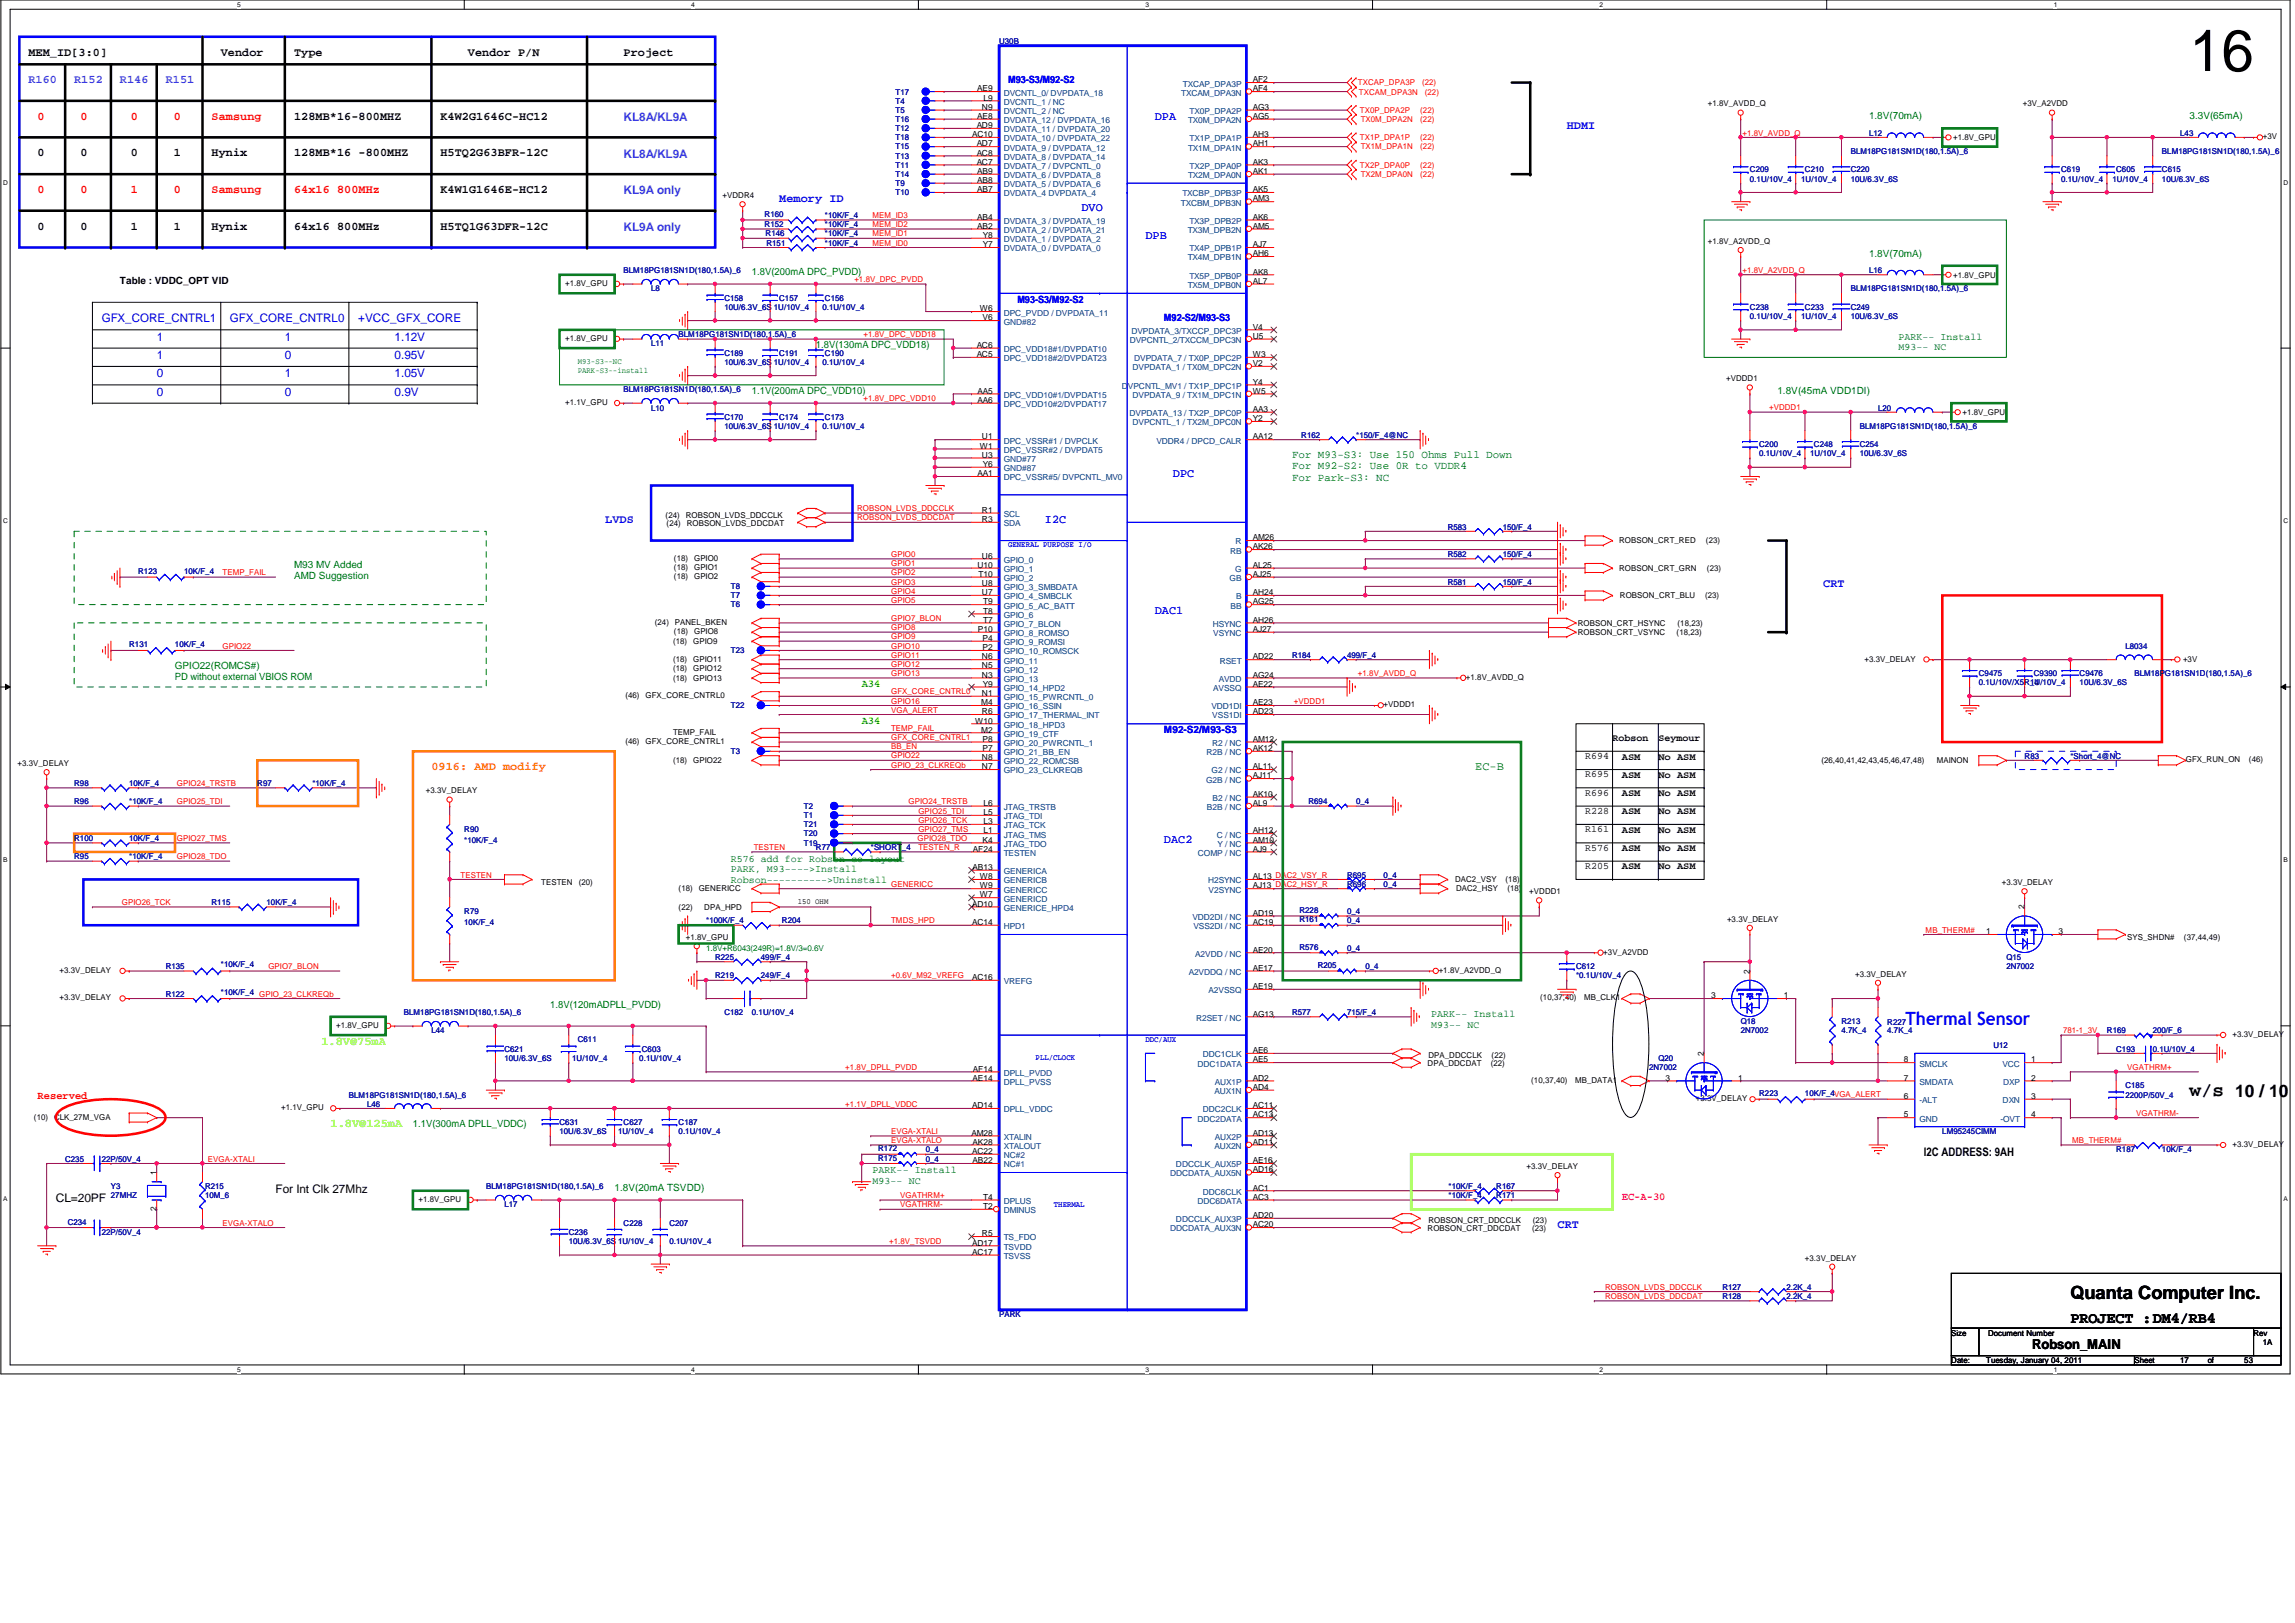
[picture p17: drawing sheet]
<svg xmlns="http://www.w3.org/2000/svg" width="420mm" height="297mm" viewBox="0 0 420 297" stroke-linecap="round" stroke-linejoin="round" font-family="sans-serif">
<defs><g id="words">
<text font-size="10.7" x="400.8" y="13">16</text>
<text font-size="3.5" x="400.8" y="200.7">w/s 10 / 10</text>
<text font-size="3.3" fill="#00f" x="348.9" y="187.6">Thermal Sensor</text>
<text font-size="3.3" x="379" y="237.8">Quanta Computer Inc.</text>
<text font-size="2.8" x="379" y="242.1">PROJECT :DM4/RB4</text>
<text font-size="2.5" x="372" y="246.9">Robson_MAIN</text>
<g font-size="2.2">
<text x="5.2" y="10.2">MEM_ID[3:0]</text>
<text x="40.4" y="10.2">Vendor</text>
<text x="53.8" y="10.2">Type</text>
<text x="85.7" y="10.2">Vendor P/N</text>
<text x="114.2" y="10.2">Project</text>
<text x="53.8" y="21.9">128MB*16-800MHZ</text>
<text x="80.6" y="21.9">K4W2G1646C-HC12</text>
<text x="6.9" y="28.6">0</text>
<text x="14.8" y="28.6">0</text>
<text x="23.9" y="28.6">0</text>
<text x="31.8" y="28.6">1</text>
<text x="38.7" y="28.6">Hynix</text>
<text x="53.8" y="28.6">128MB*16 -800MHZ</text>
<text x="80.6" y="28.6">H5TQ2G63BFR-12C</text>
<text x="80.6" y="35.3">K4W1G1646E-HC12</text>
<text x="6.9" y="42">0</text>
<text x="14.8" y="42">0</text>
<text x="23.9" y="42">1</text>
<text x="31.8" y="42">1</text>
<text x="38.7" y="42">Hynix</text>
<text x="53.8" y="42">64x16 800MHz</text>
<text x="80.6" y="42">H5TQ1G63DFR-12C</text>
<text x="352.2" y="211.6">I2C ADDRESS: 9AH</text>
<text x="10.2" y="219.9">CL=20PF</text>
<text x="50.5" y="218.3">For Int Clk 27Mhz</text>
</g>
<g font-size="2.2" fill="#8000ff">
<text x="5.2" y="15.2">R160</text>
<text x="13.6" y="15.2">R152</text>
<text x="22" y="15.2">R146</text>
<text x="30.3" y="15.2">R151</text>
</g>
<g font-size="2.2" fill="#f00">
<text x="6.9" y="21.9">0</text>
<text x="14.8" y="21.9">0</text>
<text x="23.9" y="21.9">0</text>
<text x="31.8" y="21.9">0</text>
<text x="38.7" y="21.9">Samsung</text>
<text x="6.9" y="35.3">0</text>
<text x="14.8" y="35.3">0</text>
<text x="23.9" y="35.3">1</text>
<text x="31.8" y="35.3">0</text>
<text x="38.7" y="35.3">Samsung</text>
<text x="53.8" y="35.3">64x16 800MHz</text>
</g>
<g font-size="2.2" fill="#0080ff">
<text x="114.2" y="22.2">KL8A/KL9A</text>
<text x="114.2" y="28.9">KL8A/KL9A</text>
<text x="114.2" y="35.6">KL9A only</text>
<text x="114.2" y="42.3">KL9A only</text>
</g>
<g font-size="2.2" fill="#00f">
<text x="211.4" y="21.9">DPA</text>
<text x="286.8" y="23.6">HDMI</text>
<text x="142.7" y="37">Memory ID</text>
<text x="198" y="38.7">DVO</text>
<text x="209.7" y="43.7">DPB</text>
<text x="18.6" y="59">GFX_CORE_CNTRL1</text>
<text x="42.1" y="59">GFX_CORE_CNTRL0</text>
<text x="65.6" y="59">+VCC_GFX_CORE</text>
<text x="28.7" y="65.7">1</text>
<text x="28.7" y="62.4">1</text>
<text x="52.1" y="65.7">0</text>
<text x="52.1" y="62.4">1</text>
<text x="72.3" y="62.4">1.12V</text>
<text x="72.3" y="65.7">0.95V</text>
<text x="28.7" y="69">0</text>
<text x="52.1" y="69">1</text>
<text x="72.3" y="69">1.05V</text>
<text x="28.7" y="72.4">0</text>
<text x="52.1" y="72.4">0</text>
<text x="72.3" y="72.4">0.9V</text>
<text x="214.7" y="87.3">DPC</text>
<text x="110.8" y="95.7">LVDS</text>
<text x="191.3" y="95.7">I2C</text>
<text x="333.8" y="107.4">CRT</text>
<text x="211.4" y="112.4">DAC1</text>
<text x="213.1" y="154.3">DAC2</text>
<text x="285.1" y="224.7">CRT</text>
</g>
<text font-size="2.2" fill="#ff8000" x="79" y="140.9">0916: AMD modify</text>
<text font-size="2.2" fill="#008000" x="270.1" y="140.9">EC-B</text>
<g font-size="2.2" fill="#80ff00">
<text x="58.8" y="191.2">1.8V@75mA</text>
<text x="60.5" y="206.3">1.8V@125mA</text>
</g>
<g font-size="2" fill="#008000">
<text x="236.5" y="83.7">For M93-S3: Use 150 Ohms Pull Down</text>
<text x="236.5" y="85.9">For M92-S2: Use 0R to VDDR4</text>
<text x="236.5" y="88">For Park-S3: NC</text>
</g>
<g font-size="2" fill="#0f0">
<text x="157.8" y="125.7">A34</text>
<text x="157.8" y="132.4">A34</text>
</g>
<text font-size="2" fill="#f00" x="6.9" y="201.2">Reserved</text>
<text font-size="2" fill="#ff0080" x="296.9" y="219.6">EC-A-30</text>
<g font-size="1.8" fill="#00f">
<text x="184.6" y="15.1">M93-S3/M92-S2</text>
<text x="186.3" y="55.4">M93-S3/M92-S2</text>
<text x="213.1" y="58.7">M92-S2/M93-S3</text>
<text x="213.1" y="134.2">M92-S2/M93-S3</text>
</g>
<g font-size="1.8" fill="#008000">
<text x="342.2" y="21.8">1.8V(70mA)</text>
<text x="400.8" y="21.8">3.3V(65mA)</text>
<text x="342.2" y="46.9">1.8V(70mA)</text>
<text x="137.7" y="50.3">1.8V(200mA DPC_PVDD)</text>
<text x="149.4" y="63.7">1.8V(130mA DPC_VDD18)</text>
<text x="347.5" y="62.1">PARK-- Install</text>
<text x="347.5" y="64.1">M93-- NC</text>
<text x="137.7" y="72.1">1.1V(200mA DPC_VDD10)</text>
<text x="325.4" y="72.1">1.8V(45mA VDD1DI)</text>
<text x="53.8" y="103.9">M93 MV Added</text>
<text x="53.8" y="106">AMD Suggestion</text>
<text x="32" y="122.4">GPIO22(ROMCS#)</text>
<text x="32" y="124.5">PD without external VBIOS ROM</text>
<text x="133.8" y="157.7">R576 add for Robson co-layout</text>
<text x="133.8" y="159.6">PARK, M93----&gt;Install</text>
<text x="133.8" y="161.6">Robson----------&gt;Uninstall</text>
<text x="100.7" y="184.4">1.8V(120mADPLL_PVDD)</text>
<text x="262" y="186.2">PARK-- Install</text>
<text x="262" y="188.1">M93-- NC</text>
<text x="75.6" y="206.2">1.1V(300mA DPLL_VDDC)</text>
<text x="159.8" y="214.7">PARK-- Install</text>
<text x="112.5" y="217.9">1.8V(20mA TSVDD)</text>
<text x="159.8" y="216.7">M93-- NC</text>
</g>
<g font-size="1.8">
<text x="22" y="52">Table : VDDC_OPT VID</text>
<text x="295.2" y="135.6">Robson</text>
<text x="303.6" y="135.6">Seymour</text>
<text x="290.2" y="138.9">R694</text>
<text x="290.2" y="142.3">R695</text>
<text x="296.9" y="139">ASM</text>
<text x="296.9" y="142.4">ASM</text>
<text x="303.6" y="139">No ASM</text>
<text x="303.6" y="142.4">No ASM</text>
<text x="290.2" y="145.6">R696</text>
<text x="290.2" y="149">R228</text>
<text x="296.9" y="145.7">ASM</text>
<text x="296.9" y="149.1">ASM</text>
<text x="303.6" y="145.7">No ASM</text>
<text x="303.6" y="149.1">No ASM</text>
<text x="290.2" y="152.3">R161</text>
<text x="290.2" y="155.7">R576</text>
<text x="296.9" y="152.4">ASM</text>
<text x="296.9" y="155.8">ASM</text>
<text x="303.6" y="152.4">No ASM</text>
<text x="303.6" y="155.8">No ASM</text>
<text x="290.2" y="159">R205</text>
<text x="296.9" y="159.1">ASM</text>
<text x="303.6" y="159.1">No ASM</text>
</g>
<g font-size="1.5" fill="#000080">
<text x="182.9" y="8.1">U30B</text>
<text x="163.9" y="17.3">T17</text>
<text x="163.9" y="22.3">T16</text>
<text x="163.9" y="19">T4</text>
<text x="163.9" y="20.7">T5</text>
<text x="163.9" y="29">T13</text>
<text x="163.9" y="24">T12</text>
<text x="163.9" y="27.3">T15</text>
<text x="163.9" y="25.7">T18</text>
<text x="338.8" y="28.2">BLM18PG181SN1D(180,1.5A)_6</text>
<text x="342.2" y="24.8">L12</text>
<text x="395.8" y="28.2">BLM18PG181SN1D(180,1.5A)_6</text>
<text x="399.2" y="24.8">L43</text>
<text x="163.9" y="30.7">T11</text>
<text x="163.9" y="35.7">T10</text>
<text x="163.9" y="32.4">T14</text>
<text x="163.9" y="34.1">T9</text>
<text x="320.4" y="31.5">C209</text>
<text x="320.4" y="33.2">0.1U/10V_4</text>
<text x="329.8" y="33.2">1U/10V_4</text>
<text x="330.4" y="31.5">C210</text>
<text x="338.8" y="31.5">C220</text>
<text x="338.8" y="33.2">10U/6.3V_6S</text>
<text x="377.3" y="31.5">C619</text>
<text x="377.3" y="33.2">0.1U/10V_4</text>
<text x="386.7" y="33.2">1U/10V_4</text>
<text x="387.4" y="31.5">C605</text>
<text x="395.8" y="31.5">C615</text>
<text x="395.8" y="33.2">10U/6.3V_6S</text>
<text x="140" y="41.6">R152</text>
<text x="140" y="39.8">R160</text>
<text x="151" y="39.9">*10K/F_4</text>
<text x="151" y="41.6">*10K/F_4</text>
<text x="140.2" y="43.3">R146</text>
<text x="140.3" y="45">R151</text>
<text x="151" y="43.3">*10K/F_4</text>
<text x="151" y="45">*10K/F_4</text>
<text x="114.2" y="50">BLM18PG181SN1D(180,1.5A)_6</text>
<text x="119.2" y="53.3">L8</text>
<text x="338.8" y="53.3">BLM18PG181SN1D(180,1.5A)_6</text>
<text x="342.2" y="50">L16</text>
<text x="132.6" y="55">C158</text>
<text x="132.6" y="56.7">10U/6.3V_6S 1U/10V_4</text>
<text x="142.7" y="55">C157</text>
<text x="150.6" y="56.7">0.1U/10V_4</text>
<text x="151" y="55">C156</text>
<text x="320.4" y="56.7">C238</text>
<text x="320.4" y="58.4">0.1U/10V_4</text>
<text x="329.8" y="58.4">1U/10V_4</text>
<text x="330.4" y="56.7">C233</text>
<text x="338.8" y="56.7">C249</text>
<text x="338.8" y="58.4">10U/6.3V_6S</text>
<text x="119.2" y="63.4">L11</text>
<text x="124.2" y="61.7">BLM18PG181SN1D(180,1.5A)_6</text>
<text x="132.6" y="65.1">C189</text>
<text x="142.7" y="65.1">C191</text>
<text x="151" y="65.1">C190</text>
<text x="114.2" y="71.8">BLM18PG181SN1D(180,1.5A)_6</text>
<text x="132.6" y="66.8">10U/6.3V_6S 1U/10V_4</text>
<text x="150.6" y="66.8">0.1U/10V_4</text>
<text x="119.2" y="75.1">L10</text>
<text x="132.6" y="76.8">C170</text>
<text x="142.7" y="76.8">C174</text>
<text x="151" y="76.8">C173</text>
<text x="343.8" y="75.1">L20</text>
<text x="132.6" y="78.5">10U/6.3V_6S 1U/10V_4</text>
<text x="150.6" y="78.5">0.1U/10V_4</text>
<text x="238.2" y="80.2">R162</text>
<text x="248.3" y="80.2">*150/F_4@NC</text>
<text x="322.1" y="81.8">C200</text>
<text x="322.1" y="83.5">0.1U/10V_4</text>
<text x="331.4" y="83.5">1U/10V_4</text>
<text x="332.1" y="81.8">C248</text>
<text x="340.5" y="81.8">C254</text>
<text x="340.5" y="83.5">10U/6.3V_6S</text>
<text x="340.5" y="78.5">BLM18PG181SN1D(180,1.5A)_6</text>
<text x="265" y="96.9">R583</text>
<text x="265" y="101.9">R582</text>
<text x="275.1" y="96.9">150/F_4</text>
<text x="275.1" y="101.9">150/F_4</text>
<text x="25.3" y="105">R123</text>
<text x="33.7" y="105">10K/F_4</text>
<text x="133.8" y="107.8">T8</text>
<text x="265" y="107">R581</text>
<text x="275.1" y="107">150/F_4</text>
<text x="133.8" y="109.5">T7</text>
<text x="133.8" y="111.2">T6</text>
<text x="23.7" y="118.4">R131</text>
<text x="32" y="118.4">10K/F_4</text>
<text x="133.8" y="119.5">T23</text>
<text x="389.1" y="118.7">L8034</text>
<text x="236.5" y="120.4">R184</text>
<text x="246.6" y="120.4">499/F_4</text>
<text x="362.3" y="123.7">C9475</text>
<text x="362.3" y="125.4">0.1U/10V/X5R_4</text>
<text x="371.7" y="125.4">1U/10V_4</text>
<text x="372.4" y="123.7">C9390</text>
<text x="380.7" y="123.7">C9476</text>
<text x="380.7" y="125.4">10U/6.3V_6S</text>
<text x="390.8" y="123.7">BLM18PG181SN1D(180,1.5A)_6</text>
<text x="133.8" y="129.6">T22</text>
<text x="13.6" y="143.8">R98</text>
<text x="23.7" y="143.8">10K/F_4</text>
<text x="47.1" y="143.8">R97</text>
<text x="57.2" y="143.8">*10K/F_4</text>
<text x="133.8" y="138">T3</text>
<text x="370.7" y="138.9">R83</text>
<text x="379" y="138.9">*Short_4@NC</text>
<text x="13.6" y="147.2">R96</text>
<text x="23.7" y="147.2">*10K/F_4</text>
<text x="147.2" y="148">T2</text>
<text x="147.2" y="149.7">T1</text>
<text x="239.6" y="147.1">R694</text>
<text x="248.3" y="147.2">0_4</text>
<text x="13.6" y="153.9">R100</text>
<text x="23.7" y="153.9">10K/F_4</text>
<text x="85" y="152.2">R90</text>
<text x="85" y="154.3">*10K/F_4</text>
<text x="147.2" y="151.4">T21</text>
<text x="147.2" y="154.8">T19</text>
<text x="147.2" y="153.1">T20</text>
<text x="149.4" y="155.6">R77</text>
<text x="159.4" y="155.6">*SHORT_4</text>
<text x="13.6" y="157.3">R95</text>
<text x="23.7" y="157.3">*10K/F_4</text>
<text x="246.6" y="160.6">R695</text>
<text x="253.3" y="160.6">0_4</text>
<text x="38.7" y="165.7">R115</text>
<text x="48.8" y="165.7">10K/F_4</text>
<text x="85" y="167.3">R79</text>
<text x="237.9" y="167.2">R228</text>
<text x="246.6" y="167.3">0_4</text>
<text x="246.6" y="162.3">R696</text>
<text x="253.3" y="162.3">0_4</text>
<text x="85" y="169.3">10K/F_4</text>
<text x="129.3" y="169">*100K/F_4</text>
<text x="143.2" y="169">R204</text>
<text x="237.9" y="168.8">R161</text>
<text x="237.9" y="173.9">R576</text>
<text x="246.6" y="169">0_4</text>
<text x="30.3" y="177.4">R135</text>
<text x="40.4" y="177">*10K/F_4</text>
<text x="130.9" y="179.1">R219</text>
<text x="130.9" y="175.7">R225</text>
<text x="139.3" y="179.1">249/F_4</text>
<text x="139.3" y="175.7">499/F_4</text>
<text x="241.2" y="177.2">R205</text>
<text x="246.6" y="174">0_4</text>
<text x="250" y="177.4">0_4</text>
<text x="288.5" y="177.4">C612</text>
<text x="288.5" y="179.1">*0.1U/10V_4</text>
<text x="367.3" y="175.7">Q15</text>
<text x="367.3" y="177.4">2N7002</text>
<text x="30.3" y="182.4">R122</text>
<text x="40.4" y="182.1">*10K/F_4 GPIO_23_CLKREQb</text>
<text x="73.9" y="185.8">BLM18PG181SN1D(180,1.5A)_6</text>
<text x="132.6" y="185.8">C182</text>
<text x="137.7" y="185.8">0.1U/10V_4</text>
<text x="236.5" y="185.8">R577</text>
<text x="246.6" y="185.8">715/F_4</text>
<text x="79" y="189.1">L44</text>
<text x="105.8" y="190.8">C611</text>
<text x="318.7" y="187.5">Q18</text>
<text x="318.7" y="189.1">2N7002</text>
<text x="337.1" y="187.5">R213</text>
<text x="337.1" y="189">4.7K_4</text>
<text x="345.5" y="187.6">R227</text>
<text x="345.5" y="189.1">4.7K_4</text>
<text x="364.9" y="191.8">U12</text>
<text x="385.7" y="189.1">R169</text>
<text x="394.1" y="189.1">200/F_6</text>
<text x="92.4" y="192.5">C621</text>
<text x="92.4" y="194.1">10U/6.3V_6S</text>
<text x="104.8" y="194.1">1U/10V_4</text>
<text x="117" y="194.1">0.1U/10V_4</text>
<text x="117.5" y="192.5">C603</text>
<text x="301.9" y="195.8">2N7002</text>
<text x="303.6" y="194.1">Q20</text>
<text x="387.4" y="192.5">C193</text>
<text x="394.1" y="192.5">0.1U/10V_4</text>
<text x="63.9" y="200.9">BLM18PG181SN1D(180,1.5A)_6</text>
<text x="67.2" y="202.5">L46</text>
<text x="322.1" y="200.5">R223</text>
<text x="330.4" y="200.5">10K/F_4VGA_ALERT</text>
<text x="389.1" y="199.2">C185</text>
<text x="389.1" y="200.9">2200P/50V_4</text>
<text x="102.4" y="205.9">C631</text>
<text x="102.4" y="207.6">10U/6.3V_6S</text>
<text x="113.1" y="207.6">1U/10V_4</text>
<text x="114.2" y="205.9">C627</text>
<text x="124.2" y="205.9">C187</text>
<text x="124.2" y="207.6">0.1U/10V_4</text>
<text x="355.6" y="207.6">LM95245CIMM</text>
<text x="11.9" y="212.6">C235</text>
<text x="18.6" y="212.6">22P/50V_4</text>
<text x="160.8" y="210.7">R172</text>
<text x="160.8" y="212.4">R175</text>
<text x="169.5" y="210.9">0_4</text>
<text x="169.5" y="212.6">0_4</text>
<text x="387.4" y="210.9">R187</text>
<text x="395.8" y="210.9">10K/F_4</text>
<text x="20.3" y="217.6">Y3</text>
<text x="20.3" y="219.3">27MHZ</text>
<text x="37.5" y="217.6">R215</text>
<text x="37.5" y="219.3">10M_6</text>
<text x="89" y="217.6">BLM18PG181SN1D(180,1.5A)_6</text>
<text x="92.4" y="221">L17</text>
<text x="265.2" y="217.6">*10K/F_4</text>
<text x="265.2" y="219.3">*10K/F_4</text>
<text x="273.9" y="217.6">R167</text>
<text x="273.9" y="219.3">R171</text>
<text x="12.4" y="224.2">C234</text>
<text x="18.6" y="226">22P/50V_4</text>
<text x="104.1" y="226">C236</text>
<text x="104.1" y="227.7">10U/6.3V_6S 1U/10V_4</text>
<text x="114.2" y="224.3">C228</text>
<text x="122.5" y="224.3">C207</text>
<text x="122.5" y="227.7">0.1U/10V_4</text>
<text x="315.3" y="236.1">R127</text>
<text x="315.3" y="237.7">R128</text>
<text x="327.1" y="236.1">2.2K_4</text>
<text x="327.1" y="237.7">2.2K_4</text>
<text x="182.9" y="241.1">PARK</text>
</g>
<g font-size="1.5">
<text x="178.9" y="16.7">AE9</text>
<text x="229.4" y="16.7">AF4</text>
<text x="229.4" y="15.1">AF2</text>
<text x="178.8" y="23.5">AD9</text>
<text x="178.9" y="21.8">AE8</text>
<text x="179.8" y="20.1">N9</text>
<text x="180" y="18.4">L9</text>
<text x="229.4" y="21.8">AG5</text>
<text x="229.4" y="20.1">AG3</text>
<text x="312.7" y="19.5">+1.8V_AVDD_Q</text>
<text x="370.3" y="19.5">+3V_A2VDD</text>
<text x="178" y="25.1">AC10</text>
<text x="178.8" y="26.8">AD7</text>
<text x="178.8" y="28.5">AC8</text>
<text x="229.4" y="26.8">AH1</text>
<text x="229.4" y="25.1">AH3</text>
<text x="357.6" y="25.7">+1.8V_GPU</text>
<text x="414.3" y="25.5">+3V</text>
<text x="178.8" y="30.1">AC7</text>
<text x="178.9" y="35.2">AB7</text>
<text x="178.9" y="33.5">AB8</text>
<text x="178.9" y="31.8">AB9</text>
<text x="229.4" y="31.8">AK1</text>
<text x="229.4" y="30.1">AK3</text>
<text x="229.4" y="35.2">AK5</text>
<text x="132.3" y="36.2">+VDDR4</text>
<text x="178.9" y="40.2">AB4</text>
<text x="178.9" y="41.9">AB2</text>
<text x="229.4" y="41.9">AM5</text>
<text x="229.4" y="40.2">AK6</text>
<text x="229.4" y="36.9">AM3</text>
<text x="179.9" y="45.3">Y7</text>
<text x="179.9" y="43.6">Y8</text>
<text x="229.4" y="46.9">AH6</text>
<text x="229.4" y="45.3">AJ7</text>
<text x="312.7" y="44.6">+1.8V_A2VDD_Q</text>
<text x="103.5" y="52.3">+1.8V_GPU</text>
<text x="229.4" y="51.9">AL7</text>
<text x="229.4" y="50.2">AK8</text>
<text x="357.6" y="50.8">+1.8V_GPU</text>
<text x="179.4" y="57">W6</text>
<text x="179.9" y="58.6">V6</text>
<text x="103.5" y="62.4">+1.8V_GPU</text>
<text x="178.8" y="63.7">AC6</text>
<text x="178.8" y="65.4">AC5</text>
<text x="229.4" y="62">U5</text>
<text x="229.4" y="60.3">V4</text>
<text x="229.4" y="65.4">W3</text>
<text x="229.4" y="70.4">Y4</text>
<text x="229.4" y="67">V2</text>
<text x="316" y="69.8">+VDDD1</text>
<text x="103.5" y="74.1">+1.1V_GPU</text>
<text x="178.9" y="72.1">AA5</text>
<text x="178.9" y="73.7">AA6</text>
<text x="229.4" y="77.1">Y2</text>
<text x="229.4" y="75.4">AA3</text>
<text x="229.4" y="72.1">W5</text>
<text x="359.3" y="76">+1.8V_GPU</text>
<text x="179.4" y="82.1">W1</text>
<text x="179.8" y="80.4">U1</text>
<text x="179.8" y="83.8">U3</text>
<text x="229.4" y="80.4">AA12</text>
<text x="178.9" y="87.2">AA1</text>
<text x="179.9" y="85.5">Y6</text>
<text x="121.9" y="94.7">(24)</text>
<text x="125.5" y="94.7">ROBSON_LVDS_DDCCLK</text>
<text x="179.8" y="93.9">R1</text>
<text x="179.8" y="95.5">R3</text>
<text x="122" y="96.3">(24)</text>
<text x="125.7" y="96.3">ROBSON_LVDS_DDCDAT</text>
<text x="229.4" y="98.9">AM26</text>
<text x="229.4" y="100.5">AK26</text>
<text x="296.4" y="99.4">ROBSON_CRT_RED</text>
<text x="312.3" y="99.4">(23)</text>
<text x="123.4" y="102.6">(18)</text>
<text x="123.4" y="104.3">(18)</text>
<text x="123.4" y="106">(18)</text>
<text x="127.1" y="102.6">GPIO0</text>
<text x="127.1" y="104.3">GPIO1</text>
<text x="127.1" y="106">GPIO2</text>
<text x="178.9" y="103.9">U10</text>
<text x="179.1" y="105.6">T10</text>
<text x="179.8" y="102.2">U6</text>
<text x="179.8" y="107.3">U8</text>
<text x="229.4" y="103.9">AL25</text>
<text x="229.4" y="105.6">AJ25</text>
<text x="296.4" y="104.5">ROBSON_CRT_GRN</text>
<text x="312.5" y="104.5">(23)</text>
<text x="179.8" y="108.9">U7</text>
<text x="180" y="110.6">T9</text>
<text x="180" y="112.3">T8</text>
<text x="180" y="114">T7</text>
<text x="229.4" y="114">AH26</text>
<text x="229.4" y="108.9">AH24</text>
<text x="229.4" y="110.6">AG25</text>
<text x="296.6" y="109.5">ROBSON_CRT_BLU</text>
<text x="312.2" y="109.5">(23)</text>
<text x="119.9" y="114.3">(24)</text>
<text x="123.2" y="117.9">(18)</text>
<text x="123.4" y="116">(18)</text>
<text x="123.6" y="114.3">PANEL_BKEN</text>
<text x="126.9" y="117.9">GPIO9</text>
<text x="127.1" y="116">GPIO8</text>
<text x="179" y="115.7">P10</text>
<text x="179.9" y="119">P2</text>
<text x="179.9" y="117.3">P4</text>
<text x="229.4" y="115.7">AJ27</text>
<text x="288.9" y="114.5">ROBSON_CRT_HSYNC</text>
<text x="288.9" y="116.2">ROBSON_CRT_VSYNC</text>
<text x="306.9" y="116.2">(18,23)</text>
<text x="307.1" y="114.5">(18,23)</text>
<text x="123.2" y="121.2">(18)</text>
<text x="123.2" y="122.9">(18)</text>
<text x="123.2" y="124.6">(18)</text>
<text x="126.9" y="121.2">GPIO11</text>
<text x="126.9" y="122.9">GPIO12</text>
<text x="126.9" y="124.6">GPIO13</text>
<text x="179.8" y="120.7">N6</text>
<text x="179.8" y="122.3">N5</text>
<text x="179.8" y="124">N3</text>
<text x="179.9" y="125.7">Y9</text>
<text x="229.4" y="124">AG24</text>
<text x="229.4" y="125.7">AE22</text>
<text x="229.4" y="120.7">AD22</text>
<text x="268.4" y="124.4">+1.8V_AVDD_Q</text>
<text x="341.3" y="121.1">+3.3V_DELAY</text>
<text x="399.7" y="121.1">+3V</text>
<text x="114.5" y="127.8">(46)</text>
<text x="118.2" y="127.8">GFX_CORE_CNTRL0</text>
<text x="179.7" y="129.1">M4</text>
<text x="179.8" y="127.4">N1</text>
<text x="179.8" y="130.7">R6</text>
<text x="229.4" y="130.7">AD23</text>
<text x="229.4" y="129.1">AE23</text>
<text x="253.3" y="129.5">+VDDD1</text>
<text x="114.5" y="136.1">(46)</text>
<text x="118.2" y="136.1">GFX_CORE_CNTRL1</text>
<text x="123.2" y="134.5">TEMP_FAIL</text>
<text x="178.5" y="132.4">W10</text>
<text x="179.7" y="134.1">M2</text>
<text x="179.9" y="135.8">P8</text>
<text x="179.9" y="137.5">P7</text>
<text x="229.4" y="135.8">AM12</text>
<text x="229.4" y="137.5">AK12</text>
<text x="3.2" y="140.2">+3.3V_DELAY</text>
<text x="123.2" y="139.7">(18)</text>
<text x="126.9" y="139.7">GPIO22</text>
<text x="179.8" y="139.1">N8</text>
<text x="179.8" y="140.8">N7</text>
<text x="229.4" y="140.8">AL11</text>
<text x="229.4" y="142.5">AJ11</text>
<text x="333.4" y="139.7">(26,40,41,42,43,45,46,47,48)</text>
<text x="354.6" y="139.7">MAINON</text>
<text x="400.2" y="139.5">GFX_RUN_ON</text>
<text x="411.7" y="139.5">(46)</text>
<text x="78" y="145.2">+3.3V_DELAY</text>
<text x="180" y="149.2">L5</text>
<text x="180" y="147.5">L6</text>
<text x="229.4" y="145.8">AK10</text>
<text x="229.4" y="147.5">AL9</text>
<text x="178.1" y="155.9">AF24</text>
<text x="179.9" y="154.2">K4</text>
<text x="180" y="150.8">L3</text>
<text x="180" y="152.5">L1</text>
<text x="229.4" y="152.5">AH12</text>
<text x="229.4" y="155.9">AJ9</text>
<text x="229.4" y="154.2">AM10</text>
<text x="99.1" y="162">TESTEN</text>
<text x="105.9" y="162">(20)</text>
<text x="178" y="159.2">AB13</text>
<text x="179.4" y="160.9">W8</text>
<text x="229.4" y="160.9">AL13 DAC2_VSY_R</text>
<text x="266.4" y="161.5">DAC2_VSY</text>
<text x="275.6" y="161.5">(18)</text>
<text x="366.5" y="162">+3.3V_DELAY</text>
<text x="124.2" y="163.2">(18)</text>
<text x="124.2" y="166.5">(22)</text>
<text x="127.9" y="163.2">GENERICC</text>
<text x="128.9" y="166.5">DPA_HPD</text>
<text x="146" y="165.5">150 OHM</text>
<text x="178" y="165.9">AD10</text>
<text x="179.4" y="162.6">W9</text>
<text x="179.4" y="164.3">W7</text>
<text x="229.4" y="162.6">AJ13 DAC2_HSY_R</text>
<text x="229.4" y="167.6">AD19</text>
<text x="266.6" y="163.2">DAC2_HSY</text>
<text x="276" y="163.2">(18)</text>
<text x="280" y="163.7">+VDDD1</text>
<text x="370.6" y="166.5" transform="rotate(-90 370.6 166.5)">2</text>
<text x="125.5" y="172">+1.8V_GPU</text>
<text x="178" y="169.3">AC14</text>
<text x="229.4" y="169.3">AC19</text>
<text x="316.2" y="168.7">+3.3V_DELAY</text>
<text x="363.6" y="171">1</text>
<text x="376.9" y="171">3</text>
<text x="389.5" y="172">SYS_SHDN#</text>
<text x="399.8" y="172">(37,44,49)</text>
<text x="10.9" y="178.1">+3.3V_DELAY</text>
<text x="178" y="179.4">AC16</text>
<text x="229.4" y="174.3">AE20</text>
<text x="229.4" y="177.7">AE17</text>
<text x="263.4" y="178.1">+1.8V_A2VDD_Q</text>
<text x="293.5" y="174.7">+3V_A2VDD</text>
<text x="320.3" y="178.2" transform="rotate(-90 320.3 178.2)">2</text>
<text x="339.6" y="178.7">+3.3V_DELAY</text>
<text x="10.9" y="183.1">+3.3V_DELAY</text>
<text x="229.4" y="181">AE19</text>
<text x="282" y="183.1">(10,37,40)</text>
<text x="290" y="183.1">MB_CLK1</text>
<text x="313.3" y="182.7">3</text>
<text x="326.6" y="182.7">1</text>
<text x="61.5" y="188.1">+1.8V_GPU</text>
<text x="229.4" y="186.1">AG13</text>
<text x="408.7" y="189.8">+3.3V_DELAY</text>
<text x="178" y="197.8">AE14</text>
<text x="178.1" y="196.1">AF14</text>
<text x="229.4" y="197.8">AD2</text>
<text x="229.4" y="192.7">AE6</text>
<text x="229.4" y="194.4">AE5</text>
<text x="261.4" y="195.2">DPA_DDCDAT</text>
<text x="261.5" y="193.7">DPA_DDCCLK</text>
<text x="272.9" y="195.2">(22)</text>
<text x="273.1" y="193.7">(22)</text>
<text x="304.9" y="197.8">3</text>
<text x="311.9" y="193.3" transform="rotate(-90 311.9 193.3)">2</text>
<text x="318.2" y="197.8">1</text>
<text x="348.5" y="197.8">7</text>
<text x="348.5" y="194.4">8</text>
<text x="371.8" y="194.4">1</text>
<text x="371.8" y="197.8">2</text>
<text x="51.5" y="203.2">+1.1V_GPU</text>
<text x="178" y="202.8">AD14</text>
<text x="229.4" y="199.5">AD4</text>
<text x="229.4" y="202.8">AC11</text>
<text x="280.3" y="198.2">(10,37,40)</text>
<text x="288.4" y="198.2">MB_DATA1</text>
<text x="310.5" y="201.5">+3.3V_DELAY</text>
<text x="348.5" y="201.1">6</text>
<text x="371.8" y="201.1">3</text>
<text x="6.2" y="205.1">(10)</text>
<text x="9.9" y="205.1">CLK_27M_VGA</text>
<text x="177.8" y="207.9">AM28</text>
<text x="178" y="209.5">AK28</text>
<text x="229.4" y="209.5">AD11</text>
<text x="229.4" y="207.9">AD13</text>
<text x="229.4" y="204.5">AC13</text>
<text x="348.5" y="204.5">5</text>
<text x="371.8" y="204.5">4</text>
<text x="408.7" y="209.9">+3.3V_DELAY</text>
<text x="28.6" y="215.1" transform="rotate(-90 28.6 215.1)">1</text>
<text x="178" y="211.2">AC22</text>
<text x="178" y="212.9">AB22</text>
<text x="229.4" y="214.5">AD16</text>
<text x="229.4" y="212.9">AE16</text>
<text x="279.5" y="214">+3.3V_DELAY</text>
<text x="28.6" y="221.7" transform="rotate(-90 28.6 221.7)">2</text>
<text x="76.6" y="220">+1.8V_GPU</text>
<text x="180" y="221.3">T2</text>
<text x="180" y="219.6">T4</text>
<text x="229.4" y="217.9">AC1</text>
<text x="229.4" y="219.6">AC3</text>
<text x="178" y="228">AD17</text>
<text x="179.8" y="226.3">R5</text>
<text x="229.4" y="224.6">AC20</text>
<text x="229.4" y="222.9">AD20</text>
<text x="261.4" y="225.3">ROBSON_CRT_DDCDAT</text>
<text x="261.5" y="223.8">ROBSON_CRT_DDCCLK</text>
<text x="280.5" y="225.3">(23)</text>
<text x="280.6" y="223.8">(23)</text>
<text x="178" y="229.7">AC17</text>
<text x="330.4" y="230.7">+3.3V_DELAY</text>
<text x="357.2" y="244.4">Size</text>
<text x="364" y="244.4">Document Number</text>
<text x="412.6" y="244.4">Rev</text>
<text x="357.2" y="249.5">Date:</text>
<text x="363.6" y="249.5">Tuesday, January 04, 2011</text>
<text x="390.8" y="249.5">Sheet</text>
<text x="399.2" y="249.5">17</text>
<text x="404.2" y="249.5">of</text>
<text x="410.9" y="249.5">53</text>
<text x="414.3" y="246.1">1A</text>
</g>
<g font-size="1.5" fill="#004080">
<text x="183.8" y="17.5">DVCNTL_0/ DVPDATA_18</text>
<text x="216.3" y="17.5">TXCAM_DPA3N</text>
<text x="216.6" y="15.8">TXCAP_DPA3P</text>
<text x="183.8" y="22.5">DVDATA_12 / DVPDATA_16</text>
<text x="183.8" y="20.9">DVCNTL_2 / NC</text>
<text x="183.8" y="19.2">DVCNTL_1 / NC</text>
<text x="217.5" y="22.5">TX0M_DPA2N</text>
<text x="217.8" y="20.9">TX0P_DPA2P</text>
<text x="183.8" y="27.6">DVDATA_9 / DVPDATA_12</text>
<text x="183.8" y="29.3">DVDATA_8 / DVPDATA_14</text>
<text x="183.8" y="24.2">DVDATA_11 / DVPDATA_20</text>
<text x="183.8" y="25.9">DVDATA_10 / DVPDATA_22</text>
<text x="217.5" y="27.6">TX1M_DPA1N</text>
<text x="217.8" y="25.9">TX1P_DPA1P</text>
<text x="183.8" y="30.9">DVDATA_7 / DVPCNTL_0</text>
<text x="183.8" y="35.9">DVDATA_4 DVPDATA_4</text>
<text x="183.8" y="34.2">DVDATA_5 / DVPDATA_6</text>
<text x="183.8" y="32.6">DVDATA_6 / DVPDATA_8</text>
<text x="216.5" y="35.9">TXCBP_DPB3P</text>
<text x="217.5" y="32.6">TX2M_DPA0N</text>
<text x="217.8" y="30.9">TX2P_DPA0P</text>
<text x="183.8" y="41">DVDATA_3 / DVPDATA_19</text>
<text x="216.2" y="37.6">TXCBM_DPB3N</text>
<text x="217.8" y="41">TX3P_DPB2P</text>
<text x="183.8" y="46">DVDATA_0 / DVPDATA_0</text>
<text x="183.8" y="44.3">DVDATA_1 / DVPDATA_2</text>
<text x="183.8" y="42.6">DVDATA_2 / DVPDATA_21</text>
<text x="217.5" y="42.6">TX3M_DPB2N</text>
<text x="217.5" y="47.7">TX4M_DPB1N</text>
<text x="217.8" y="46">TX4P_DPB1P</text>
<text x="217.5" y="52.7">TX5M_DPB0N</text>
<text x="217.8" y="51">TX5P_DPB0P</text>
<text x="183.8" y="57.7">DPC_PVDD / DVPDATA_11</text>
<text x="183.8" y="59.4">GND#82</text>
<text x="183.8" y="64.4">DPC_VDD18#1/DVPDAT10</text>
<text x="206.8" y="62.8">DVPCNTL_2/TXCCM_DPC3N</text>
<text x="207.1" y="61.1">DVPDATA_3/TXCCP_DPC3P</text>
<text x="183.8" y="66.1">DPC_VDD18#2/DVPDAT23</text>
<text x="205.4" y="71.2">DVPCNTL_MV1 / TX1P_DPC1P</text>
<text x="207.3" y="67.8">DVPDATA_1 / TX0M_DPC2N</text>
<text x="207.6" y="66.1">DVPDATA_7 / TX0P_DPC2P</text>
<text x="183.8" y="72.8">DPC_VDD10#1/DVPDAT15</text>
<text x="183.8" y="74.5">DPC_VDD10#2/DVPDAT17</text>
<text x="206.8" y="76.2">DVPDATA_13 / TX2P_DPC0P</text>
<text x="207.3" y="77.9">DVPCNTL_1 / TX2M_DPC0N</text>
<text x="207.3" y="72.8">DVPDATA_9 / TX1M_DPC1N</text>
<text x="183.8" y="81.2">DPC_VSSR#1 / DVPCLK</text>
<text x="183.8" y="82.9">DPC_VSSR#2 / DVPDAT5</text>
<text x="211.7" y="81.2">VDDR4 / DPCD_CALR</text>
<text x="183.8" y="87.9">DPC_VSSR#5/ DVPCNTL_MV0</text>
<text x="183.8" y="84.5">GND#77</text>
<text x="183.8" y="86.2">GND#87</text>
<text x="183.8" y="94.6">SCL</text>
<text x="183.8" y="96.3">SDA</text>
<text x="225.2" y="101.3">RB</text>
<text x="226.2" y="99.7">R</text>
<text x="183.8" y="103">GPIO_0</text>
<text x="183.8" y="104.7">GPIO_1</text>
<text x="183.8" y="106.3">GPIO_2</text>
<text x="225.1" y="106.3">GB</text>
<text x="226.1" y="104.7">G</text>
<text x="183.8" y="108">GPIO_3_SMBDATA</text>
<text x="183.8" y="109.7">GPIO_4_SMBCLK</text>
<text x="183.8" y="111.4">GPIO_5_AC_BATT</text>
<text x="183.8" y="113.1">GPIO_6</text>
<text x="225.3" y="111.4">BB</text>
<text x="226.3" y="109.7">B</text>
<text x="183.8" y="119.8">GPIO_10_ROMSCK</text>
<text x="183.8" y="114.7">GPIO_7_BLON</text>
<text x="183.8" y="116.4">GPIO_8_ROMSO</text>
<text x="183.8" y="118.1">GPIO_9_ROMSI</text>
<text x="222" y="114.7">HSYNC</text>
<text x="222.1" y="116.4">VSYNC</text>
<text x="183.8" y="121.5">GPIO_11</text>
<text x="183.8" y="123.1">GPIO_12</text>
<text x="183.8" y="124.8">GPIO_13</text>
<text x="223.1" y="124.8">AVDD</text>
<text x="223.3" y="121.5">RSET</text>
<text x="183.8" y="126.4">GPIO_14_HPD2</text>
<text x="183.8" y="128.1">GPIO_15_PWRCNTL_0</text>
<text x="183.8" y="129.8">GPIO_16_SSIN</text>
<text x="183.8" y="131.5">GPIO_17_THERMAL_INT</text>
<text x="221.8" y="129.8">VDD1DI</text>
<text x="221.9" y="131.5">VSS1DI</text>
<text x="222.1" y="126.4">AVSSQ</text>
<text x="183.8" y="133.2">GPIO_18_HPD3</text>
<text x="183.8" y="134.8">GPIO_19_CTF</text>
<text x="183.8" y="136.5">GPIO_20_PWRCNTL_1</text>
<text x="221.9" y="136.5">R2 / NC</text>
<text x="183.8" y="138.2">GPIO_21_BB_EN</text>
<text x="183.8" y="139.9">GPIO_22_ROMCSB</text>
<text x="183.8" y="141.6">GPIO_23_CLKREQB</text>
<text x="220.8" y="143.2">G2B / NC</text>
<text x="220.9" y="138.2">R2B / NC</text>
<text x="221.8" y="141.6">G2 / NC</text>
<text x="183.8" y="149.9">JTAG_TDI</text>
<text x="183.8" y="148.3">JTAG_TRSTB</text>
<text x="221" y="148.3">B2B / NC</text>
<text x="222" y="146.6">B2 / NC</text>
<text x="183.8" y="151.6">JTAG_TCK</text>
<text x="183.8" y="155">JTAG_TDO</text>
<text x="183.8" y="153.3">JTAG_TMS</text>
<text x="222.7" y="153.3">C / NC</text>
<text x="222.9" y="155">Y / NC</text>
<text x="183.8" y="160">GENERICA</text>
<text x="183.8" y="161.7">GENERICB</text>
<text x="183.8" y="156.6">TESTEN</text>
<text x="219.3" y="156.6">COMP / NC</text>
<text x="221.2" y="161.7">H2SYNC</text>
<text x="183.8" y="163.4">GENERICC</text>
<text x="183.8" y="165">GENERICD</text>
<text x="183.8" y="166.7">GENERICE_HPD4</text>
<text x="221.3" y="163.4">V2SYNC</text>
<text x="183.8" y="170.1">HPD1</text>
<text x="218.3" y="168.4">VDD2DI / NC</text>
<text x="218.5" y="170.1">VSS2DI / NC</text>
<text x="217.6" y="178.4">A2VDDQ / NC</text>
<text x="218.8" y="175.1">A2VDD / NC</text>
<text x="183.8" y="180.1">VREFG</text>
<text x="221.3" y="181.8">A2VSSQ</text>
<text x="219" y="186.8">R2SET / NC</text>
<text x="183.8" y="196.9">DPLL_PVDD</text>
<text x="219.2" y="195.2">DDC1DATA</text>
<text x="220.2" y="193.5">DDC1CLK</text>
<text x="351.4" y="195.2">SMCLK</text>
<text x="366.6" y="195.2">VCC</text>
<text x="183.8" y="198.5">DPLL_PVSS</text>
<text x="183.8" y="203.6">DPLL_VDDC</text>
<text x="220.2" y="203.6">DDC2CLK</text>
<text x="222.3" y="200.2">AUX1N</text>
<text x="222.4" y="198.5">AUX1P</text>
<text x="351.4" y="201.9">-ALT</text>
<text x="351.4" y="198.5">SMDATA</text>
<text x="366.6" y="201.9">DXN</text>
<text x="366.7" y="198.5">DXP</text>
<text x="183.8" y="208.6">XTALIN</text>
<text x="219.2" y="205.3">DDC2DATA</text>
<text x="222.4" y="208.6">AUX2P</text>
<text x="351.4" y="205.3">GND</text>
<text x="366.2" y="205.3">-OVT</text>
<text x="183.8" y="210.3">XTALOUT</text>
<text x="183.8" y="213.7">NC#1</text>
<text x="183.8" y="212">NC#2</text>
<text x="214.2" y="215.3">DDCDATA_AUX5N</text>
<text x="215.3" y="213.7">DDCCLK_AUX5P</text>
<text x="222.3" y="210.3">AUX2N</text>
<text x="183.8" y="220.3">DPLUS</text>
<text x="219.2" y="220.3">DDC6DATA</text>
<text x="220.2" y="218.7">DDC6CLK</text>
<text x="183.8" y="222">DMINUS</text>
<text x="183.8" y="227">TS_FDO</text>
<text x="214.2" y="225.4">DDCDATA_AUX3N</text>
<text x="215.3" y="223.7">DDCCLK_AUX3P</text>
<text x="183.8" y="228.7">TSVDD</text>
<text x="183.8" y="230.4">TSVSS</text>
</g>
<g font-size="1.5" fill="#f00">
<text x="248.6" y="15.6">TXCAP_DPA3P</text>
<text x="248.8" y="17.3">TXCAM_DPA3N</text>
<text x="260.3" y="15.6">(22)</text>
<text x="260.8" y="17.3">(22)</text>
<text x="249" y="20.7">TX0P_DPA2P</text>
<text x="249.1" y="22.3">TX0M_DPA2N</text>
<text x="260" y="20.7">(22)</text>
<text x="260" y="22.3">(22)</text>
<text x="249" y="25.7">TX1P_DPA1P</text>
<text x="249.1" y="27.3">TX1M_DPA1N</text>
<text x="260" y="25.7">(22)</text>
<text x="260" y="27.3">(22)</text>
<text x="319" y="24.8">+1.8V_AVDD_Q</text>
<text x="249" y="30.7">TX2P_DPA0P</text>
<text x="249.1" y="32.4">TX2M_DPA0N</text>
<text x="260" y="30.7">(22)</text>
<text x="260" y="32.4">(22)</text>
<text x="159.8" y="39.9">MEM_ID3</text>
<text x="159.8" y="41.6">MEM_ID2</text>
<text x="159.8" y="43.3">MEM_ID1</text>
<text x="159.8" y="45">MEM_ID0</text>
<text x="156.4" y="51.6">+1.8V_DPC_PVDD</text>
<text x="319" y="50">+1.8V_A2VDD_Q</text>
<text x="158.1" y="61.7">+1.8V_DPC_VDD18</text>
<text x="158.1" y="73.4">+1.8V_DPC_VDD10</text>
<text x="323.9" y="75.1">+VDDD1</text>
<text x="156.9" y="93.6">ROBSON_LVDS_DDCCLK</text>
<text x="156.9" y="95.2">ROBSON_LVDS_DDCDAT</text>
<text x="163.1" y="101.9">GPIO0</text>
<text x="40.8" y="105.3">TEMP_FAIL</text>
<text x="163.1" y="103.6">GPIO1</text>
<text x="163.1" y="105.3">GPIO2</text>
<text x="163.1" y="107">GPIO3</text>
<text x="163.1" y="108.6">GPIO4</text>
<text x="163.1" y="113.7">GPIO7_BLON</text>
<text x="163.1" y="110.3">GPIO5</text>
<text x="40.8" y="118.7">GPIO22</text>
<text x="163.1" y="118.7">GPIO10</text>
<text x="163.1" y="117">GPIO9</text>
<text x="163.1" y="115.4">GPIO8</text>
<text x="163.1" y="120.4">GPIO11</text>
<text x="163.1" y="122">GPIO12</text>
<text x="163.1" y="123.7">GPIO13</text>
<text x="248.6" y="123.7">+1.8V_AVDD_Q</text>
<text x="163.1" y="128.8">GPIO16</text>
<text x="163.1" y="130.4">VGA_ALERT</text>
<text x="163.1" y="127.1">GFX_CORE_CNTRL0</text>
<text x="236.9" y="128.8">+VDDD1</text>
<text x="163.1" y="135.5">GFX_CORE_CNTRL1</text>
<text x="163.1" y="133.8">TEMP_FAIL</text>
<text x="163.1" y="137.2">BB_EN</text>
<text x="32.4" y="143.8">GPIO24_TRSTB</text>
<text x="163.1" y="140.5">GPIO_23_CLKREQb</text>
<text x="163.1" y="138.8">GPIO22</text>
<text x="32.4" y="147.2">GPIO25_TDI</text>
<text x="166.3" y="147.2">GPIO24_TRSTB</text>
<text x="168.1" y="148.9">GPIO25_TDI</text>
<text x="32.4" y="153.9">GPIO27_TMS</text>
<text x="138" y="155.6">TESTEN</text>
<text x="168" y="153.9">GPIO28_TDO</text>
<text x="168.1" y="152.2">GPIO27_TMS</text>
<text x="168.1" y="150.5">GPIO26_TCK</text>
<text x="168.1" y="155.6">TESTEN_R</text>
<text x="32.4" y="157.3">GPIO28_TDO</text>
<text x="84.3" y="160.6">TESTEN</text>
<text x="22.3" y="165.7">GPIO26_TCK</text>
<text x="163.1" y="162.3">GENERICC</text>
<text x="163.1" y="169">TMDS_HPD</text>
<text x="352.5" y="170.7">MB_THERM#</text>
<text x="49.1" y="177.4">GPIO7_BLON</text>
<text x="163.1" y="179.1">+0.6V_M92_VREFG</text>
<text x="377.7" y="189.1">781-1_3V</text>
<text x="154.8" y="195.8">+1.8V_DPLL_PVDD</text>
<text x="389.5" y="195.8">VGATHRM+</text>
<text x="154.8" y="202.5">+1.1V_DPLL_VDDC</text>
<text x="163.1" y="207.6">EVGA-XTALI</text>
<text x="163.1" y="209.2">EVGA-XTALO</text>
<text x="379.4" y="209.2">MB_THERM#</text>
<text x="391.1" y="204.2">VGATHRM-</text>
<text x="38" y="212.6">EVGA-XTALI</text>
<text x="164.8" y="221">VGATHRM-</text>
<text x="164.8" y="219.3">VGATHRM+</text>
<text x="40.8" y="224.3">EVGA-XTALO</text>
<text x="162.8" y="227.7">+1.8V_TSVDD</text>
<text x="293.9" y="237.7">ROBSON_LVDS_DDCDAT</text>
<text x="293.9" y="236.1">ROBSON_LVDS_DDCCLK</text>
</g>
<g font-size="1.5" fill="#008000">
<text x="105.8" y="66.6">M93-S3--NC</text>
<text x="105.8" y="68.3">PARK-S3--install</text>
<text x="129.3" y="174">1.8V+R6043(249R)=1.8V/3=0.6V</text>
</g>
<g font-size="1.5" fill="#00f">
<text x="184.6" y="100.2">GENERAL PURPOSE I/O</text>
<text x="209.7" y="190.7">DDC/AUX</text>
<text x="189.6" y="194">PLL/CLOCK</text>
<text x="192.9" y="220.9">THERMAL</text>
</g>
<g font-size="1.2">
<text x="43.4" y="1.3">5</text>
<text x="126.6" y="1.3">4</text>
<text x="209.7" y="1.3">3</text>
<text x="292.9" y="1.3">2</text>
<text x="376" y="1.3">1</text>
<text x=".6" y="33.8">D</text>
<text x="418" y="33.8">D</text>
<text x=".6" y="95.8">C</text>
<text x="418" y="95.8">C</text>
<text x=".6" y="157.8">B</text>
<text x="418" y="157.8">B</text>
<text x=".6" y="219.8">A</text>
<text x="418" y="219.8">A</text>
<text x="43.4" y="251.1">5</text>
<text x="126.6" y="251.1">4</text>
<text x="209.7" y="251.1">3</text>
<text x="292.9" y="251.1">2</text>
<text x="376" y="251.1">1</text>
</g>
</g></defs>
<path d="M.2 0h419.1v251.5h-419.1zM1.9 1.7h415.7v248.1h-415.7z" fill="none" stroke="#000" stroke-width=".18"/>
<g fill="#fff">
<path d="M43.4 .2h.7v1.3h-.7z"/>
<path d="M43.4 250h.7v1.3h-.7z"/>
</g>
<path d="M85 0v1.7M85 249.8v1.7" fill="none" stroke="#000" stroke-width=".18"/>
<g fill="#fff">
<path d="M126.6 .2h.6v1.3h-.6z"/>
<path d="M126.6 250h.6v1.3h-.6z"/>
</g>
<path d="M168.1 0v1.7M168.1 249.8v1.7" fill="none" stroke="#000" stroke-width=".18"/>
<g fill="#fff">
<path d="M209.7 .2h.6v1.3h-.6z"/>
<path d="M209.7 250h.6v1.3h-.6z"/>
</g>
<path d="M251.3 0v1.7M251.3 249.8v1.7" fill="none" stroke="#000" stroke-width=".18"/>
<g fill="#fff">
<path d="M292.9 .2h.6v1.3h-.6z"/>
<path d="M292.9 250h.6v1.3h-.6z"/>
</g>
<path d="M334.4 0v1.7M334.4 249.8v1.7" fill="none" stroke="#000" stroke-width=".18"/>
<g fill="#fff">
<path d="M376 .2h.6v1.3h-.6z"/>
<path d="M376 250h.6v1.3h-.6z"/>
<path d="M.6 32.7h.8v1.3h-.8z"/>
<path d="M418 32.7h.9v1.3h-.9z"/>
<path d="M.6 94.7h.8v1.4h-.8z"/>
<path d="M418 94.7h.9v1.4h-.9z"/>
</g>
<path d="M.2 63.7h1.7M417.6 63.7h1.7" fill="none" stroke="#000" stroke-width=".18"/>
<g fill="#fff">
<path d="M.6 156.7h.7v1.4h-.7z"/>
<path d="M418 156.7h.8v1.4h-.8z"/>
</g>
<path d="M.2 125.7h1.7M1 125.2l.9 .5-.9 .5zM417.6 125.7l.9-.5v1zM417.6 125.7h1.7" fill="none" stroke="#000" stroke-width=".18"/>
<path d="M1 125.2l.9 .5-.9 .5zM417.6 125.7l.9-.5v1z" fill="#000"/>
<g fill="#fff">
<path d="M.6 218.7h.7v1.4h-.7z"/>
<path d="M418 218.7h.8v1.4h-.8z"/>
</g>
<path d="M.2 187.7h1.7M417.6 187.7h1.7" fill="none" stroke="#000" stroke-width=".18"/>
<path d="M171.2 82.2h.1M171.2 82.2v1.6" fill="none" stroke="#800040" stroke-width=".18"/>
<circle cx="171.2" cy="83.8" r=".32" fill="#f0f"/>
<circle cx="171.2" cy="83.8" r=".32" fill="none" stroke="#f0f" stroke-width=".18"/>
<circle cx="171.2" cy="82.1" r=".32" fill="#f0f"/>
<circle cx="171.2" cy="82.1" r=".32" fill="none" stroke="#f0f" stroke-width=".18"/>
<path d="M171.2 87.2h.1M171.2 87.2v1.7" fill="none" stroke="#800040" stroke-width=".18"/>
<circle cx="171.2" cy="87.2" r=".32" fill="#f0f"/>
<circle cx="171.2" cy="87.2" r=".32" fill="none" stroke="#f0f" stroke-width=".18"/>
<path d="M171.2 80.5h.1M171.2 83.8h.1M171.2 80.5h6.7M171.2 83.8h6.7" fill="none" stroke="#800040" stroke-width=".18"/>
<circle cx="171.2" cy="83.8" r=".32" fill="#f0f"/>
<circle cx="171.2" cy="83.8" r=".32" fill="none" stroke="#f0f" stroke-width=".18"/>
<path d="M171.2 82.2h.1M171.2 80.5h.1M171.2 82.2h6.7M171.2 80.5v1.7M8.5 157.6h.1M8.5 157.6h8.4M82.3 161h.1M82.3 161h10.1" fill="none" stroke="#800040" stroke-width=".18"/>
<circle cx="82.3" cy="160.9" r=".32" fill="#f0f"/>
<circle cx="82.3" cy="160.9" r=".32" fill="none" stroke="#f0f" stroke-width=".18"/>
<path d="M8.5 147.5h.1M8.5 144.2h.1M8.5 147.5h8.4M8.5 144.2v3.3M25.3 154.3h.1M25.3 154.3h16.8M42.1 177.7h.1M42.1 177.7h20.1" fill="none" stroke="#800040" stroke-width=".18"/>
<circle cx="8.5" cy="144.2" r=".32" fill="#f0f"/>
<circle cx="8.5" cy="144.2" r=".32" fill="none" stroke="#f0f" stroke-width=".18"/>
<g fill="none" stroke="#800040" stroke-width=".18">
<path d="M8.5 147.5h.1M8.5 147.5v6.8M25.3 144.2h.1M25.3 157.6h.1M25.3 144.2h25.1M25.3 157.6h16.8M82.3 147.5h.1M82.3 157.6h.1M82.3 147.5v1.7M82.3 157.6v3.4M82.3 172.7h.1M82.3 172.7v3.3"/>
<path d="M23.7 182.8h.1M23.7 182.8h10M42.1 182.8h.1M42.1 182.8h20.1"/>
</g>
<circle cx="8.5" cy="147.5" r=".32" fill="#f0f"/>
<circle cx="8.5" cy="147.5" r=".32" fill="none" stroke="#f0f" stroke-width=".18"/>
<path d="M8.5 154.3h.1M8.5 154.3h8.4M25.3 147.5h.1M25.3 147.5h16.8M23.7 177.7h.1M23.7 177.7h10" fill="none" stroke="#800040" stroke-width=".18"/>
<circle cx="8.5" cy="154.2" r=".32" fill="#f0f"/>
<circle cx="8.5" cy="154.2" r=".32" fill="none" stroke="#f0f" stroke-width=".18"/>
<g fill="none" stroke="#800040" stroke-width=".18">
<path d="M125.9 73.8h.1M125.9 73.8h5M149.4 73.8h.1M149.4 73.8h25.1M125.9 80.5h.1M125.9 80.5h5M233.2 120.7h6.7M239.9 120.7h.1M8.5 144.2h.1M8.5 142.5h.1M8.5 154.3h.1M8.5 144.2h8.4"/>
<path d="M8.5 142.5v1.7M8.5 154.3v3.3M82.3 161h.1M82.3 161v3.3"/>
</g>
<circle cx="149.4" cy="73.8" r=".32" fill="#f0f"/>
<circle cx="149.4" cy="73.8" r=".32" fill="none" stroke="#f0f" stroke-width=".18"/>
<path d="M114.2 73.8h.1M114.2 73.8h1.7M141 80.5h.1M141 80.5h8.4" fill="none" stroke="#800040" stroke-width=".18"/>
<circle cx="141" cy="80.4" r=".32" fill="#f0f"/>
<circle cx="141" cy="80.4" r=".32" fill="none" stroke="#f0f" stroke-width=".18"/>
<path d="M130.9 73.8h.1M130.9 73.8h10.1" fill="none" stroke="#800040" stroke-width=".18"/>
<circle cx="130.9" cy="73.8" r=".32" fill="#f0f"/>
<circle cx="130.9" cy="73.8" r=".32" fill="none" stroke="#f0f" stroke-width=".18"/>
<path d="M130.9 80.5h.1M130.9 80.5h10.1" fill="none" stroke="#800040" stroke-width=".18"/>
<circle cx="130.9" cy="80.4" r=".32" fill="#f0f"/>
<circle cx="130.9" cy="80.4" r=".32" fill="none" stroke="#f0f" stroke-width=".18"/>
<g fill="none" stroke="#800040" stroke-width=".18">
<path d="M130.9 78.8h.1M130.9 78.8v1.7M141 78.8h.1M141 78.8v1.7M149.4 78.8h.1M149.4 78.8v1.7M142.7 102.3h.1M142.7 109h.1M142.7 104h.1M142.7 105.6h.1M142.7 107.3h.1M142.7 114h.1"/>
<path d="M142.7 119h.1M142.7 117.3h.1M142.7 115.7h.1M142.7 102.3h35.2M142.7 109h35.2M142.7 104h35.2M142.7 105.6h35.2M142.7 107.3h35.2M142.7 114h35.2M142.7 119h35.2M142.7 117.3h35.2M142.7 115.7h35.2"/>
<path d="M142.7 120.7h.1M142.7 122.4h.1M142.7 124.1h.1M142.7 135.8h.1M142.7 129.1h.1M142.7 130.8h.1M142.7 139.1h.1M142.7 134.1h.1M142.7 127.4h.1M142.7 120.7h35.2M142.7 122.4h35.2M142.7 124.1h35.2"/>
<path d="M142.7 135.8h35.2M142.7 129.1h35.2M142.7 130.8h35.2M142.7 139.1h35.2M142.7 134.1h35.2M142.7 127.4h35.2M159.4 140.8h.1M159.4 140.8h18.5M127.6 176h.1M127.6 176h5M141 176h.1M141 176h6.7"/>
<path d="M142.7 162.6h.1M142.7 162.6h35.2M147.7 179.4h.1M147.7 179.4h30.2M395.8 189.4h.1M395.8 189.4h10.1M397.5 209.5h.1M397.5 209.5h8.4"/>
</g>
<circle cx="147.7" cy="179.4" r=".32" fill="#f0f"/>
<circle cx="147.7" cy="179.4" r=".32" fill="none" stroke="#f0f" stroke-width=".18"/>
<path d="M127.6 179.4h.1M127.6 179.4h1.7M147.7 177.7h.1M147.7 177.7v1.7" fill="none" stroke="#800040" stroke-width=".18"/>
<circle cx="147.7" cy="177.7" r=".32" fill="#f0f"/>
<circle cx="147.7" cy="177.7" r=".32" fill="none" stroke="#f0f" stroke-width=".18"/>
<path d="M127.6 174.4h.1M127.6 174.4v1.6M129.3 179.4h.1M129.3 179.4h3.3M129.3 179.4v3.4M141 179.4h.1M141 179.4h6.7" fill="none" stroke="#800040" stroke-width=".18"/>
<circle cx="129.2" cy="179.4" r=".32" fill="#f0f"/>
<circle cx="129.2" cy="179.4" r=".32" fill="none" stroke="#f0f" stroke-width=".18"/>
<g fill="none" stroke="#800040" stroke-width=".18">
<path d="M125.9 169.3h.1M125.9 169.3h8.4M142.7 166h.1M142.7 166h16.7M147.7 179.4h.1M147.7 179.4v3.4h-8.4M159.4 166h.1M159.4 169.3h.1M159.4 169.3h18.5M159.4 166v3.3M129.3 182.8h.1M129.3 182.8h5"/>
<path d="M139.3 182.8h.1"/>
</g>
<circle cx="159.4" cy="169.3" r=".32" fill="#f0f"/>
<circle cx="159.4" cy="169.3" r=".32" fill="none" stroke="#f0f" stroke-width=".18"/>
<path d="M149.4 62.1h.1M149.4 62.1h25.1M142.7 169.3h.1M142.7 169.3h16.7" fill="none" stroke="#800040" stroke-width=".18"/>
<circle cx="149.4" cy="62" r=".32" fill="#f0f"/>
<circle cx="149.4" cy="62" r=".32" fill="none" stroke="#f0f" stroke-width=".18"/>
<path d="M174.5 72.1h.1M174.5 72.1v1.7M375.7 194.5h.1M375.7 197.8h.1M375.7 197.8h3.3M377.3 189.4h.1M377.3 189.4v5.1h-1.6M387.4 196.2h.1M387.4 196.2h15.1M387.4 204.6h.1M387.4 204.6h15.1" fill="none" stroke="#800040" stroke-width=".18"/>
<circle cx="387.4" cy="204.5" r=".32" fill="#f0f"/>
<circle cx="387.4" cy="204.5" r=".32" fill="none" stroke="#f0f" stroke-width=".18"/>
<g fill="none" stroke="#800040" stroke-width=".18">
<path d="M377.3 189.4h.1M377.3 189.4h11.8M379 196.2h.1M379 196.2v1.6M384.1 192.8h.1M384.1 189.4h.1M384.1 192.8h6.7M384.1 189.4v3.4M387.4 196.2h.1M387.4 196.2v1.6M395.8 192.8h.1M395.8 192.8h10.1"/>
<path d="M332.1 201.2h.1M332.1 201.2h13.4M343.8 204.6h.1M343.8 204.6h1.7M343.8 204.6v4.9M375.7 201.2h.1M375.7 201.2h3.3"/>
</g>
<circle cx="384.1" cy="189.4" r=".32" fill="#f0f"/>
<circle cx="384.1" cy="189.4" r=".32" fill="none" stroke="#f0f" stroke-width=".18"/>
<path d="M379 196.2h.1M379 196.2h8.4M375.7 204.6h.1M375.7 204.6h1.6M377.3 209.5h.1M377.3 209.5h11.8M387.4 202.9h.1M387.4 202.9v1.7" fill="none" stroke="#800040" stroke-width=".18"/>
<circle cx="387.4" cy="196.1" r=".32" fill="#f0f"/>
<circle cx="387.4" cy="196.1" r=".32" fill="none" stroke="#f0f" stroke-width=".18"/>
<g fill="none" stroke="#800040" stroke-width=".18">
<path d="M172.8 31.9h.1M172.8 35.2h.1M172.8 33.5h.1M172.8 31.9h5.1M172.8 35.2h5.1M172.8 33.5h5.1M233.2 80.5h8.4M241.6 80.5h.1M20.3 119h.1M20.3 119h5M33.7 119h.1M33.7 119h20.1"/>
<path d="M250 177.7h.1M250 177.7h11.7M115.9 187.8h.1M115.9 187.8h13.4M377.3 204.6h.1M377.3 204.6v4.9M379 201.2h.1M379 204.6h.1M379 201.2v3.4M379 204.6h8.4"/>
</g>
<circle cx="115.8" cy="187.8" r=".32" fill="#f0f"/>
<circle cx="115.8" cy="187.8" r=".32" fill="none" stroke="#f0f" stroke-width=".18"/>
<path d="M104.1 187.8h.1M104.1 187.8h11.8" fill="none" stroke="#800040" stroke-width=".18"/>
<circle cx="104.1" cy="187.8" r=".32" fill="#f0f"/>
<circle cx="104.1" cy="187.8" r=".32" fill="none" stroke="#f0f" stroke-width=".18"/>
<path d="M90.7 194.5h.1M90.7 187.8h.1M90.7 187.8v1.6M90.7 194.5v3.3M115.9 187.8h.1M115.9 187.8v1.6" fill="none" stroke="#800040" stroke-width=".18"/>
<circle cx="90.7" cy="187.8" r=".32" fill="#f0f"/>
<circle cx="90.7" cy="187.8" r=".32" fill="none" stroke="#f0f" stroke-width=".18"/>
<path d="M115.9 197.8h.1M115.9 197.8h62M129.3 196.2h.1M129.3 196.2h48.6" fill="none" stroke="#800040" stroke-width=".18"/>
<circle cx="115.8" cy="197.8" r=".32" fill="#f0f"/>
<circle cx="115.8" cy="197.8" r=".32" fill="none" stroke="#f0f" stroke-width=".18"/>
<path d="M115.9 194.5h.1M115.9 194.5v3.3" fill="none" stroke="#800040" stroke-width=".18"/>
<circle cx="115.8" cy="197.8" r=".32" fill="#f0f"/>
<circle cx="115.8" cy="197.8" r=".32" fill="none" stroke="#f0f" stroke-width=".18"/>
<path d="M72.3 187.8h3.3M75.6 187.8h.1M90.7 197.8h.1M90.7 197.8v1.7M104.1 197.8h.1M104.1 197.8h11.8M129.3 187.8h.1M129.3 187.8v8.4" fill="none" stroke="#800040" stroke-width=".18"/>
<circle cx="104.1" cy="197.8" r=".32" fill="#f0f"/>
<circle cx="104.1" cy="197.8" r=".32" fill="none" stroke="#f0f" stroke-width=".18"/>
<path d="M122.5 202.9h.1M122.5 202.9h55.4" fill="none" stroke="#800040" stroke-width=".18"/>
<circle cx="122.5" cy="202.8" r=".32" fill="#f0f"/>
<circle cx="122.5" cy="202.8" r=".32" fill="none" stroke="#f0f" stroke-width=".18"/>
<path d="M100.7 202.9h.1M100.7 202.9h11.8" fill="none" stroke="#800040" stroke-width=".18"/>
<circle cx="112.5" cy="202.8" r=".32" fill="#f0f"/>
<circle cx="112.5" cy="202.8" r=".32" fill="none" stroke="#f0f" stroke-width=".18"/>
<circle cx="100.7" cy="202.8" r=".32" fill="#f0f"/>
<circle cx="100.7" cy="202.8" r=".32" fill="none" stroke="#f0f" stroke-width=".18"/>
<path d="M80.6 202.9h.1M80.6 202.9h20.1M112.5 209.5h.1M112.5 209.5h10" fill="none" stroke="#800040" stroke-width=".18"/>
<circle cx="122.5" cy="209.5" r=".32" fill="#f0f"/>
<circle cx="122.5" cy="209.5" r=".32" fill="none" stroke="#f0f" stroke-width=".18"/>
<circle cx="112.5" cy="209.5" r=".32" fill="#f0f"/>
<circle cx="112.5" cy="209.5" r=".32" fill="none" stroke="#f0f" stroke-width=".18"/>
<g fill="none" stroke="#800040" stroke-width=".18">
<path d="M85.7 187.8h.1M85.7 187.8h5M62.2 202.9h.1M62.2 202.9h8.4M100.7 207.9h.1M100.7 209.5h.1M100.7 207.9v1.6M112.5 207.9h.1M112.5 202.9h.1M112.5 207.9v1.6h-11.8M112.5 202.9h10M122.5 209.5h.1"/>
<path d="M122.5 207.9h.1M122.5 207.9v5M159.4 207.9h.1M159.4 209.5h.1M159.4 209.5h18.5M159.4 207.9h18.5"/>
</g>
<circle cx="112.5" cy="202.8" r=".32" fill="#f0f"/>
<circle cx="112.5" cy="202.8" r=".32" fill="none" stroke="#f0f" stroke-width=".18"/>
<path d="M90.7 187.8h.1M90.7 197.8h.1M90.7 187.8h13.4M104.1 187.8h.1M104.1 194.5h.1M104.1 187.8v1.6M104.1 194.5v3.3h-13.4" fill="none" stroke="#800040" stroke-width=".18"/>
<circle cx="90.7" cy="197.8" r=".32" fill="#f0f"/>
<circle cx="90.7" cy="197.8" r=".32" fill="none" stroke="#f0f" stroke-width=".18"/>
<path d="M246.6 169.3h.1M246.6 169.3h28.5M286.8 174.4h.1M286.8 174.4h5.1M233.2 181.1h.1M233.2 181.1h26.8" fill="none" stroke="#800040" stroke-width=".18"/>
<circle cx="286.8" cy="174.3" r=".32" fill="#f0f"/>
<circle cx="286.8" cy="174.3" r=".32" fill="none" stroke="#f0f" stroke-width=".18"/>
<path d="M141 73.8h.1M141 73.8h8.4M286.8 179.4h.1M286.8 179.4v1.7M233.2 186.1h.1M233.2 186.1h6.7M248.3 186.1h.1M248.3 186.1h10" fill="none" stroke="#800040" stroke-width=".18"/>
<circle cx="141" cy="73.8" r=".32" fill="#f0f"/>
<circle cx="141" cy="73.8" r=".32" fill="none" stroke="#f0f" stroke-width=".18"/>
<g fill="none" stroke="#800040" stroke-width=".18">
<path d="M172.8 26.8h.1M172.8 30.2h.1M172.8 28.5h.1M172.8 26.8h5.1M172.8 30.2h5.1M172.8 28.5h5.1M338.8 75.4h.1M338.8 75.4h6.7M320.4 83.8h.1M320.4 83.8v1.7M156.1 154.3h.1M156.1 152.6h.1"/>
<path d="M156.1 149.2h.1M156.1 150.9h.1M156.1 147.5h.1M156.1 154.3h21.8M156.1 152.6h21.8M156.1 149.2h21.8M156.1 150.9h21.8M156.1 147.5h21.8M246.6 174.4h.1M246.6 174.4h40.2"/>
</g>
<circle cx="338.8" cy="75.4" r=".32" fill="#f0f"/>
<circle cx="338.8" cy="75.4" r=".32" fill="none" stroke="#f0f" stroke-width=".18"/>
<path d="M320.4 72.1h.1M320.4 72.1v3.3M355.6 75.4h.1M355.6 75.4h1.6" fill="none" stroke="#800040" stroke-width=".18"/>
<circle cx="320.3" cy="75.4" r=".32" fill="#f0f"/>
<circle cx="320.3" cy="75.4" r=".32" fill="none" stroke="#f0f" stroke-width=".18"/>
<path d="M318.7 25.1h.1M318.7 25.1h10M328.7 25.1h.1M328.7 33.5h.1M328.7 25.1v3.4M328.7 33.5v1.7M337.1 25.1h.1M337.1 25.1v3.4M320.4 75.4h.1M320.4 75.4h18.4M330.4 75.4h.1M330.4 75.4v3.4" fill="none" stroke="#800040" stroke-width=".18"/>
<circle cx="330.4" cy="75.4" r=".32" fill="#f0f"/>
<circle cx="330.4" cy="75.4" r=".32" fill="none" stroke="#f0f" stroke-width=".18"/>
<path d="M318.7 25.1h.1M318.7 25.1v3.4M337.1 25.1h.1M337.1 25.1h6.7" fill="none" stroke="#800040" stroke-width=".18"/>
<circle cx="337.1" cy="25.1" r=".32" fill="#f0f"/>
<circle cx="337.1" cy="25.1" r=".32" fill="none" stroke="#f0f" stroke-width=".18"/>
<path d="M318.7 21.8h.1M318.7 21.8v3.3M320.4 75.4h.1M320.4 75.4v3.4" fill="none" stroke="#800040" stroke-width=".18"/>
<circle cx="318.6" cy="25.1" r=".32" fill="#f0f"/>
<circle cx="318.6" cy="25.1" r=".32" fill="none" stroke="#f0f" stroke-width=".18"/>
<path d="M318.7 33.5h.1M318.7 33.5v1.7M338.8 75.4h.1M338.8 75.4v3.4M320.4 85.5h.1M320.4 85.5h10M338.8 83.8h.1M338.8 83.8v1.7" fill="none" stroke="#800040" stroke-width=".18"/>
<circle cx="320.3" cy="85.5" r=".32" fill="#f0f"/>
<circle cx="320.3" cy="85.5" r=".32" fill="none" stroke="#f0f" stroke-width=".18"/>
<path d="M318.7 35.2h.1M318.7 35.2v1.7M318.7 35.2h10" fill="none" stroke="#800040" stroke-width=".18"/>
<circle cx="318.6" cy="35.2" r=".32" fill="#f0f"/>
<circle cx="318.6" cy="35.2" r=".32" fill="none" stroke="#f0f" stroke-width=".18"/>
<path d="M320.4 85.5h.1M320.4 85.5v1.7M330.4 85.5h.1M330.4 85.5h8.4" fill="none" stroke="#800040" stroke-width=".18"/>
<circle cx="330.4" cy="85.5" r=".32" fill="#f0f"/>
<circle cx="330.4" cy="85.5" r=".32" fill="none" stroke="#f0f" stroke-width=".18"/>
<path d="M328.7 35.2h.1M328.7 35.2h8.4" fill="none" stroke="#800040" stroke-width=".18"/>
<circle cx="328.7" cy="35.2" r=".32" fill="#f0f"/>
<circle cx="328.7" cy="35.2" r=".32" fill="none" stroke="#f0f" stroke-width=".18"/>
<path d="M328.7 25.1h.1M328.7 25.1h8.4M353.9 25.1h.1M353.9 25.1h1.7M330.4 83.8h.1M330.4 83.8v1.7" fill="none" stroke="#800040" stroke-width=".18"/>
<circle cx="328.7" cy="25.1" r=".32" fill="#f0f"/>
<circle cx="328.7" cy="25.1" r=".32" fill="none" stroke="#f0f" stroke-width=".18"/>
<path d="M337.1 33.5h.1M337.1 33.5v1.7M318.7 50.3h.1M318.7 50.3h10M318.7 50.3v3.4M328.7 50.3h.1M328.7 58.7h.1M328.7 50.3v3.4M328.7 58.7v1.7M337.1 50.3h.1M337.1 50.3v3.4M337.1 50.3h6.7" fill="none" stroke="#800040" stroke-width=".18"/>
<circle cx="337.1" cy="50.3" r=".32" fill="#f0f"/>
<circle cx="337.1" cy="50.3" r=".32" fill="none" stroke="#f0f" stroke-width=".18"/>
<path d="M318.7 58.7h.1M318.7 46.9h.1M318.7 46.9v3.4M318.7 58.7v1.7" fill="none" stroke="#800040" stroke-width=".18"/>
<circle cx="318.6" cy="50.3" r=".32" fill="#f0f"/>
<circle cx="318.6" cy="50.3" r=".32" fill="none" stroke="#f0f" stroke-width=".18"/>
<path d="M328.7 50.3h.1M328.7 50.3h8.4" fill="none" stroke="#800040" stroke-width=".18"/>
<circle cx="328.7" cy="50.3" r=".32" fill="#f0f"/>
<circle cx="328.7" cy="50.3" r=".32" fill="none" stroke="#f0f" stroke-width=".18"/>
<path d="M337.1 58.7h.1M337.1 58.7v1.7M318.7 60.4h.1M318.7 60.4h10" fill="none" stroke="#800040" stroke-width=".18"/>
<circle cx="318.6" cy="60.3" r=".32" fill="#f0f"/>
<circle cx="318.6" cy="60.3" r=".32" fill="none" stroke="#f0f" stroke-width=".18"/>
<path d="M318.7 60.4h.1M318.7 60.4v1.7M328.7 60.4h.1M328.7 60.4h8.4" fill="none" stroke="#800040" stroke-width=".18"/>
<circle cx="328.7" cy="60.3" r=".32" fill="#f0f"/>
<circle cx="328.7" cy="60.3" r=".32" fill="none" stroke="#f0f" stroke-width=".18"/>
<path d="M375.7 33.5h.1M375.7 33.5v1.7M394.1 25.1h.1M394.1 25.1h6.7M353.9 50.3h1.7M355.6 50.3h.1" fill="none" stroke="#800040" stroke-width=".18"/>
<circle cx="394.1" cy="25.1" r=".32" fill="#f0f"/>
<circle cx="394.1" cy="25.1" r=".32" fill="none" stroke="#f0f" stroke-width=".18"/>
<path d="M375.7 21.8h.1M375.7 21.8v3.3M410.9 25.1h.1M410.9 25.1h1.7" fill="none" stroke="#800040" stroke-width=".18"/>
<circle cx="375.7" cy="25.1" r=".32" fill="#f0f"/>
<circle cx="375.7" cy="25.1" r=".32" fill="none" stroke="#f0f" stroke-width=".18"/>
<path d="M375.7 25.1h.1M375.7 25.1h18.4M385.7 25.1h.1M385.7 25.1v3.4" fill="none" stroke="#800040" stroke-width=".18"/>
<circle cx="385.7" cy="25.1" r=".32" fill="#f0f"/>
<circle cx="385.7" cy="25.1" r=".32" fill="none" stroke="#f0f" stroke-width=".18"/>
<path d="M375.7 25.1h.1M375.7 35.2h.1M375.7 25.1v3.4M375.7 35.2h10M394.1 33.5h.1M394.1 25.1h.1M394.1 25.1v3.4M394.1 33.5v1.7" fill="none" stroke="#800040" stroke-width=".18"/>
<circle cx="375.7" cy="35.2" r=".32" fill="#f0f"/>
<circle cx="375.7" cy="35.2" r=".32" fill="none" stroke="#f0f" stroke-width=".18"/>
<path d="M375.7 35.2h.1M375.7 35.2v1.7M385.7 35.2h.1M385.7 35.2h8.4" fill="none" stroke="#800040" stroke-width=".18"/>
<circle cx="385.7" cy="35.2" r=".32" fill="#f0f"/>
<circle cx="385.7" cy="35.2" r=".32" fill="none" stroke="#f0f" stroke-width=".18"/>
<path d="M385.7 33.5h.1M385.7 33.5v1.7M112.5 229.7h.1M112.5 229.7h65.4M120.9 229.7h.1" fill="none" stroke="#800040" stroke-width=".18"/>
<circle cx="120.9" cy="229.7" r=".32" fill="#f0f"/>
<circle cx="120.9" cy="229.7" r=".32" fill="none" stroke="#f0f" stroke-width=".18"/>
<circle cx="112.5" cy="229.7" r=".32" fill="#f0f"/>
<circle cx="112.5" cy="229.7" r=".32" fill="none" stroke="#f0f" stroke-width=".18"/>
<path d="M102.4 219.6h.1M102.4 219.6h10.1M120.9 219.6h.1M120.9 219.6v3.4M102.4 228h.1M102.4 228v1.7M112.5 228h.1M112.5 228v1.7M120.9 228h.1M120.9 228v1.7M136 228h.1M136 228h41.9" fill="none" stroke="#800040" stroke-width=".18"/>
<circle cx="102.4" cy="219.6" r=".32" fill="#f0f"/>
<circle cx="102.4" cy="219.6" r=".32" fill="none" stroke="#f0f" stroke-width=".18"/>
<path d="M99.1 219.6h3.3M102.4 219.6h.1M112.5 219.6h.1M112.5 219.6v3.4M112.5 219.6h8.4M136 219.6h.1M136 219.6v8.4" fill="none" stroke="#800040" stroke-width=".18"/>
<circle cx="112.5" cy="219.6" r=".32" fill="#f0f"/>
<circle cx="112.5" cy="219.6" r=".32" fill="none" stroke="#f0f" stroke-width=".18"/>
<path d="M87.4 219.6h.1M87.4 219.6h1.6M102.4 219.6h.1M102.4 219.6v3.4M120.9 219.6h.1M120.9 219.6h15.1M102.4 229.7h.1M102.4 229.7h10.1M120.9 229.7h.1M120.9 229.7v1.7" fill="none" stroke="#800040" stroke-width=".18"/>
<circle cx="120.9" cy="219.6" r=".32" fill="#f0f"/>
<circle cx="120.9" cy="219.6" r=".32" fill="none" stroke="#f0f" stroke-width=".18"/>
<path d="M130.9 58.7h.1M130.9 58.7h10.1M250 80.5h10M260 80.5h.1M161.1 219.6h.1M161.1 219.6h16.8M161.1 221.3h.1M161.1 221.3h16.8" fill="none" stroke="#800040" stroke-width=".18"/>
<circle cx="141" cy="58.6" r=".32" fill="#f0f"/>
<circle cx="141" cy="58.6" r=".32" fill="none" stroke="#f0f" stroke-width=".18"/>
<circle cx="130.9" cy="58.6" r=".32" fill="#f0f"/>
<circle cx="130.9" cy="58.6" r=".32" fill="none" stroke="#f0f" stroke-width=".18"/>
<path d="M141 52h.1M141 52h8.4" fill="none" stroke="#800040" stroke-width=".18"/>
<circle cx="141" cy="52" r=".32" fill="#f0f"/>
<circle cx="141" cy="52" r=".32" fill="none" stroke="#f0f" stroke-width=".18"/>
<path d="M125.9 52h.1M125.9 52h5M141 58.7h.1M141 57v1.7M141 58.7h36.9M149.4 58.7h.1M169.5 52h.1M169.5 52v5h8.4M177.9 57h.1" fill="none" stroke="#800040" stroke-width=".18"/>
<circle cx="149.4" cy="58.6" r=".32" fill="#f0f"/>
<circle cx="149.4" cy="58.6" r=".32" fill="none" stroke="#f0f" stroke-width=".18"/>
<path d="M125.9 58.7h.1M125.9 58.7h5M130.9 58.7h.1M130.9 57v1.7M149.4 58.7h.1M149.4 52h.1M149.4 57v1.7M149.4 52h20.1" fill="none" stroke="#800040" stroke-width=".18"/>
<circle cx="149.4" cy="52" r=".32" fill="#f0f"/>
<circle cx="149.4" cy="52" r=".32" fill="none" stroke="#f0f" stroke-width=".18"/>
<path d="M114.2 52h.1M114.2 52h1.7M130.9 52h.1M130.9 52h10.1" fill="none" stroke="#800040" stroke-width=".18"/>
<circle cx="130.9" cy="52" r=".32" fill="#f0f"/>
<circle cx="130.9" cy="52" r=".32" fill="none" stroke="#f0f" stroke-width=".18"/>
<path d="M174.5 63.7h.1M174.5 62.1v1.6" fill="none" stroke="#800040" stroke-width=".18"/>
<circle cx="174.5" cy="63.7" r=".32" fill="#f0f"/>
<circle cx="174.5" cy="63.7" r=".32" fill="none" stroke="#f0f" stroke-width=".18"/>
<g fill="none" stroke="#800040" stroke-width=".18">
<path d="M172.8 21.8h.1M172.8 25.1h.1M172.8 23.5h.1M172.8 21.8h5.1M172.8 25.1h5.1M172.8 23.5h5.1M233.2 98.9h.1M250 97.2h.1M250 97.2h18.4M250 97.2v1.7h-16.8M276.8 97.2h.1M276.8 97.2h8.3"/>
<path d="M233.2 115.7h.1M233.2 114h.1M233.2 105.6h.1M233.2 110.7h.1M233.2 100.6h.1M233.2 104h.1M233.2 109h.1M233.2 115.7h50.3M233.2 114h50.3M233.2 105.6h51.9M233.2 110.7h51.9M233.2 100.6h51.9"/>
<path d="M233.2 104h57M250 107.3h.1M250 102.3h.1M250 104h.1M250 102.3h18.4M250 107.3h18.4M250 102.3v1.7M250 107.3v1.7h-16.8M276.8 102.3h.1M276.8 107.3h.1M276.8 102.3h8.3M276.8 107.3h8.3"/>
<path d="M233.2 129.1h.1M233.2 130.8h.1M233.2 129.1h18.4M233.2 130.8h28.5"/>
</g>
<circle cx="249.9" cy="103.9" r=".32" fill="#f0f"/>
<circle cx="249.9" cy="103.9" r=".32" fill="none" stroke="#f0f" stroke-width=".18"/>
<path d="M250 98.9h.1M250 98.9h40.2" fill="none" stroke="#800040" stroke-width=".18"/>
<circle cx="249.9" cy="98.9" r=".32" fill="#f0f"/>
<circle cx="249.9" cy="98.9" r=".32" fill="none" stroke="#f0f" stroke-width=".18"/>
<path d="M250 109h.1M250 109h40.2" fill="none" stroke="#800040" stroke-width=".18"/>
<circle cx="249.9" cy="108.9" r=".32" fill="#f0f"/>
<circle cx="249.9" cy="108.9" r=".32" fill="none" stroke="#f0f" stroke-width=".18"/>
<path d="M125.9 62.1h.1M125.9 62.1h5M141 62.1h.1M141 62.1h8.4M233.2 124.1h.1M233.2 125.7h.1M233.2 124.1h33.5M233.2 125.7h13.4M248.3 120.7h.1M248.3 120.7h13.4" fill="none" stroke="#800040" stroke-width=".18"/>
<circle cx="141" cy="62" r=".32" fill="#f0f"/>
<circle cx="141" cy="62" r=".32" fill="none" stroke="#f0f" stroke-width=".18"/>
<path d="M114.2 62.1h.1M114.2 62.1h1.7M141 68.7h.1M141 68.7h8.4" fill="none" stroke="#800040" stroke-width=".18"/>
<circle cx="141" cy="68.7" r=".32" fill="#f0f"/>
<circle cx="141" cy="68.7" r=".32" fill="none" stroke="#f0f" stroke-width=".18"/>
<path d="M130.9 62.1h.1M130.9 62.1h10.1" fill="none" stroke="#800040" stroke-width=".18"/>
<circle cx="130.9" cy="62" r=".32" fill="#f0f"/>
<circle cx="130.9" cy="62" r=".32" fill="none" stroke="#f0f" stroke-width=".18"/>
<path d="M130.9 68.7h.1M130.9 68.7h10.1" fill="none" stroke="#800040" stroke-width=".18"/>
<circle cx="130.9" cy="68.7" r=".32" fill="#f0f"/>
<circle cx="130.9" cy="68.7" r=".32" fill="none" stroke="#f0f" stroke-width=".18"/>
<g fill="none" stroke="#800040" stroke-width=".18">
<path d="M172.8 16.8h.1M172.8 18.5h.1M172.8 16.8h5.1M172.8 18.5h5.1M172.8 20.2h.1M172.8 20.2h5.1M136 43.6h.1M136 40.3h.1M136 40.3v1.6M136 43.6v1.7M151 40.3h.1M151 43.6h.1"/>
<path d="M151 45.3h.1M151 40.3h26.9M151 43.6h26.9M151 45.3h26.9M125.9 68.7h.1M130.9 67.1h.1M130.9 67.1v1.6h-5M141 67.1h.1M141 67.1v1.6M149.4 67.1h.1M149.4 67.1v1.6M137.7 155.9h.1"/>
<path d="M137.7 155.9h15M147.7 176h.1M147.7 176v1.7"/>
</g>
<circle cx="135.9" cy="41.9" r=".32" fill="#f0f"/>
<circle cx="135.9" cy="41.9" r=".32" fill="none" stroke="#f0f" stroke-width=".18"/>
<circle cx="135.9" cy="40.2" r=".32" fill="#f0f"/>
<circle cx="135.9" cy="40.2" r=".32" fill="none" stroke="#f0f" stroke-width=".18"/>
<path d="M136 38.6h.1M136 38.6v1.7M136 41.9h.1M136 40.3h.1M136 43.6h.1M136 41.9h6.7M136 40.3h6.7M136 41.9v1.7M136 43.6h6.7" fill="none" stroke="#800040" stroke-width=".18"/>
<circle cx="135.9" cy="43.6" r=".32" fill="#f0f"/>
<circle cx="135.9" cy="43.6" r=".32" fill="none" stroke="#f0f" stroke-width=".18"/>
<path d="M136 45.3h.1M136 45.3h6.7M151 41.9h.1M151 41.9h26.9M157.8 211.2h.1M157.8 212.9h.1M157.8 211.2h5M157.8 211.2v1.7M157.8 212.9h5" fill="none" stroke="#800040" stroke-width=".18"/>
<circle cx="157.7" cy="212.9" r=".32" fill="#f0f"/>
<circle cx="157.7" cy="212.9" r=".32" fill="none" stroke="#f0f" stroke-width=".18"/>
<path d="M171.2 85.5h.1M171.2 85.5h6.7M157.8 216.3h.1M157.8 212.9v3.4" fill="none" stroke="#800040" stroke-width=".18"/>
<circle cx="171.2" cy="85.5" r=".32" fill="#f0f"/>
<circle cx="171.2" cy="85.5" r=".32" fill="none" stroke="#f0f" stroke-width=".18"/>
<path d="M174.5 73.8h3.4M177.9 73.8h.1M171.2 83.8h.1M171.2 87.2h.1M171.2 85.5h.1M171.2 83.8v3.4M171.2 87.2h6.7" fill="none" stroke="#800040" stroke-width=".18"/>
<circle cx="174.5" cy="73.8" r=".32" fill="#f0f"/>
<circle cx="174.5" cy="73.8" r=".32" fill="none" stroke="#f0f" stroke-width=".18"/>
<g fill="none" stroke="#800040" stroke-width=".18">
<path d="M174.5 65.4h.1M174.5 63.7h.1M174.5 72.1h3.4M174.5 65.4h3.4M174.5 63.7h3.4M174.5 63.7v1.7M177.9 72.1h.1M142.7 110.7h.1M142.7 110.7h35.2M142.7 137.5h.1M142.7 137.5h35.2M58.8 144.2h10.1"/>
<path d="M68.9 144.2h.1M246.6 167.6h.1M281.8 166h.1M281.8 166v1.6h-35.2M37.1 224.7h.1M37.1 224.7h15"/>
</g>
<circle cx="37" cy="224.6" r=".32" fill="#f0f"/>
<circle cx="37" cy="224.6" r=".32" fill="none" stroke="#f0f" stroke-width=".18"/>
<path d="M20.3 212.9h.1M20.3 212.9h8.4M28.7 212.9h.1M28.7 212.9v1.7M37.1 212.9h.1M37.1 212.9v1.7M37.1 212.9h15M28.7 221.3h.1M28.7 221.3v3.4" fill="none" stroke="#800040" stroke-width=".18"/>
<circle cx="37" cy="212.9" r=".32" fill="#f0f"/>
<circle cx="37" cy="212.9" r=".32" fill="none" stroke="#f0f" stroke-width=".18"/>
<path d="M8.5 212.9h.1M8.5 212.9h6.8M28.7 212.9h.1M28.7 212.9h8.4" fill="none" stroke="#800040" stroke-width=".18"/>
<circle cx="28.7" cy="212.9" r=".32" fill="#f0f"/>
<circle cx="28.7" cy="212.9" r=".32" fill="none" stroke="#f0f" stroke-width=".18"/>
<path d="M20.3 224.7h.1M20.3 224.7h8.4" fill="none" stroke="#800040" stroke-width=".18"/>
<circle cx="28.7" cy="224.6" r=".32" fill="#f0f"/>
<circle cx="28.7" cy="224.6" r=".32" fill="none" stroke="#f0f" stroke-width=".18"/>
<path d="M8.5 224.7h.1M8.5 224.7h6.8" fill="none" stroke="#800040" stroke-width=".18"/>
<circle cx="8.5" cy="224.6" r=".32" fill="#f0f"/>
<circle cx="8.5" cy="224.6" r=".32" fill="none" stroke="#f0f" stroke-width=".18"/>
<g fill="none" stroke="#800040" stroke-width=".18">
<path d="M22 105.6h.1M22 105.6h5M35.4 105.6h.1M35.4 105.6h15M367.3 139.1h.1M367.3 139.1h5.1M380.7 139.1h.1M380.7 139.1h14.4M161.1 155.9h.1M161.1 155.9h16.8M16.9 166h.1M16.9 166h25.2"/>
<path d="M50.4 166h10.1M60.5 166h.1M233.2 167.6h.1M233.2 169.3h.1M233.2 174.4h.1M233.2 177.7h.1M233.2 167.6h6.7M233.2 169.3h6.7M233.2 174.4h6.7M233.2 177.7h10M8.5 212.9h.1M8.5 212.9v15.1"/>
<path d="M169.5 211.2h.1M169.5 212.9h.1M169.5 211.2h8.4M169.5 212.9h8.4M8.5 224.7h.1M28.7 224.7h.1M28.7 224.7h8.4M233.2 224.7h.1M233.2 223h21.8M233.2 224.7h21.8M255 223h.1"/>
</g>
<circle cx="28.7" cy="224.6" r=".32" fill="#f0f"/>
<circle cx="28.7" cy="224.6" r=".32" fill="none" stroke="#f0f" stroke-width=".18"/>
<g fill="none" stroke="#800040" stroke-width=".18">
<path d="M301.9 182.8h.1M301.9 182.8h11.8M318.7 197.8h.1M318.7 197.8h26.8M327.1 182.8h.1M327.1 182.8h1.6M328.7 194.5h.1M328.7 194.5h6.7M335.4 182.8h.1M335.4 182.8h8.4M335.4 182.8v1.6M343.8 197.8h.1"/>
<path d="M343.8 182.8h.1M343.8 182.8v1.6M37.1 223h.1M37.1 223v1.7"/>
</g>
<circle cx="343.8" cy="182.7" r=".32" fill="#f0f"/>
<circle cx="343.8" cy="182.7" r=".32" fill="none" stroke="#f0f" stroke-width=".18"/>
<path d="M335.4 192.8h.1M335.4 192.8v1.7" fill="none" stroke="#800040" stroke-width=".18"/>
<circle cx="335.4" cy="194.5" r=".32" fill="#f0f"/>
<circle cx="335.4" cy="194.5" r=".32" fill="none" stroke="#f0f" stroke-width=".18"/>
<path d="M343.8 192.8h.1M343.8 192.8v5" fill="none" stroke="#800040" stroke-width=".18"/>
<circle cx="343.8" cy="197.8" r=".32" fill="#f0f"/>
<circle cx="343.8" cy="197.8" r=".32" fill="none" stroke="#f0f" stroke-width=".18"/>
<path d="M312 176h.1M312 176v16.8M312 176h8.4M320.4 176h.1M320.4 171v5M328.7 182.8h.1M328.7 182.8v11.7M335.4 194.5h.1M335.4 194.5h10.1M343.8 181.1h.1M343.8 181.1v1.7" fill="none" stroke="#800040" stroke-width=".18"/>
<circle cx="320.3" cy="176" r=".32" fill="#f0f"/>
<circle cx="320.3" cy="176" r=".32" fill="none" stroke="#f0f" stroke-width=".18"/>
<g fill="none" stroke="#800040" stroke-width=".18">
<path d="M320.4 177.7h.1M320.4 176v1.7M352.2 171h.1M352.2 171h11.8M370.7 164.3h.1M370.7 164.3v1.7M377.3 171h.1M377.3 171h6.8M301.9 197.8h3.4M305.3 197.8h.1M322.1 201.2h.1M322.1 201.2h1.6"/>
<path d="M291.9 238.1h.1M291.9 236.4h.1M291.9 238.1h28.5M291.9 236.4h28.5M328.7 238.1h.1M335.4 236.4h.1M335.4 236.4v1.7h-6.7"/>
</g>
<circle cx="335.4" cy="236.4" r=".32" fill="#f0f"/>
<circle cx="335.4" cy="236.4" r=".32" fill="none" stroke="#f0f" stroke-width=".18"/>
<g fill="none" stroke="#800040" stroke-width=".18">
<path d="M233.2 15.1h.1M233.2 16.8h.1M233.2 15.1h13.4M233.2 16.8h13.4M233.2 30.2h.1M233.2 26.8h.1M233.2 31.9h.1M233.2 21.8h.1M233.2 25.1h.1M233.2 20.2h.1M233.2 30.2h13.4M233.2 26.8h13.4"/>
<path d="M233.2 31.9h13.4M233.2 21.8h13.4M233.2 25.1h13.4M233.2 20.2h13.4M151 93.9h.1M151 95.6h.1M151 93.9h26.9M151 95.6h26.9M233.2 192.8h21.8M233.2 194.5h21.8M255 192.8h.1M255 194.5h.1"/>
<path d="M28.7 204.6h.1M28.7 204.6h8.4M37.1 204.6h.1M37.1 204.6v8.3M285.1 217.9h.1M285.1 217.9v1.7M328.7 236.4h.1M335.4 233h.1M335.4 233v3.4h-6.7"/>
</g>
<circle cx="285.1" cy="217.9" r=".32" fill="#f0f"/>
<circle cx="285.1" cy="217.9" r=".32" fill="none" stroke="#f0f" stroke-width=".18"/>
<g fill="none" stroke="#800040" stroke-width=".18">
<path d="M370.7 125.7h.1M370.7 127.4h.1M370.7 125.7v1.7M370.7 127.4h8.3M233.2 217.9h.1M233.2 219.6h.1M233.2 219.6h35.2M233.2 217.9h35.2M276.8 219.6h.1M276.8 217.9h.1M276.8 219.6h8.3M285.1 216.3h.1"/>
<path d="M285.1 216.3v1.6h-8.3"/>
</g>
<circle cx="370.6" cy="127.4" r=".32" fill="#f0f"/>
<circle cx="370.6" cy="127.4" r=".32" fill="none" stroke="#f0f" stroke-width=".18"/>
<path d="M360.6 127.4h.1M360.6 127.4v1.7M360.6 127.4h10.1" fill="none" stroke="#800040" stroke-width=".18"/>
<circle cx="360.6" cy="127.4" r=".32" fill="#f0f"/>
<circle cx="360.6" cy="127.4" r=".32" fill="none" stroke="#f0f" stroke-width=".18"/>
<path d="M360.6 125.7h.1M360.6 125.7v1.7M370.7 120.7h.1M370.7 120.7h8.3M379 125.7h.1M379 125.7v1.7" fill="none" stroke="#800040" stroke-width=".18"/>
<circle cx="370.6" cy="120.7" r=".32" fill="#f0f"/>
<circle cx="370.6" cy="120.7" r=".32" fill="none" stroke="#f0f" stroke-width=".18"/>
<path d="M353.9 120.7h.1M353.9 120.7h16.8M360.6 120.7h.1" fill="none" stroke="#800040" stroke-width=".18"/>
<circle cx="360.6" cy="120.7" r=".32" fill="#f0f"/>
<circle cx="360.6" cy="120.7" r=".32" fill="none" stroke="#f0f" stroke-width=".18"/>
<path d="M379 120.7h.1M379 120.7h6.7M395.8 120.7h.1M395.8 120.7h1.7" fill="none" stroke="#800040" stroke-width=".18"/>
<circle cx="379" cy="120.7" r=".32" fill="#f0f"/>
<circle cx="379" cy="120.7" r=".32" fill="none" stroke="#f0f" stroke-width=".18"/>
<path d="M233.2 137.5h3.3M236.5 137.5h.1M236.5 137.5v10M233.2 142.5h.1M233.2 142.5h3.3M233.2 147.5h3.3M236.5 142.5h.1M236.5 147.5h.1" fill="none" stroke="#800040" stroke-width=".18"/>
<circle cx="236.5" cy="147.5" r=".32" fill="#f0f"/>
<circle cx="236.5" cy="147.5" r=".32" fill="none" stroke="#f0f" stroke-width=".18"/>
<circle cx="236.5" cy="142.5" r=".32" fill="#f0f"/>
<circle cx="236.5" cy="142.5" r=".32" fill="none" stroke="#f0f" stroke-width=".18"/>
<path d="M236.5 147.5h.1M236.5 147.5h5.1M248.3 147.5h6.7M255 147.5h.1M233.2 161h.1M233.2 162.6h.1M233.2 162.6h11.7M233.2 161h11.7M251.6 162.6h.1M251.6 161h.1M251.6 162.6h8.4M251.6 161h8.4" fill="none" stroke="#800040" stroke-width=".18"/>
<g fill="none" stroke="#f00" stroke-width=".18">
<path d="M247.4 19.3h.1M247.4 14.3h.1M247.4 16h.1M247.4 17.6h.1M247.4 19.3l-.8 .9 .8 .8M247.4 14.3l-.8 .8 .8 .9M247.4 16l-.8 .8 .8 .8M248.3 19.3h.1M248.3 16h.1M248.3 14.3h.1M248.3 17.6h.1M248.3 19.3l-.9 .9 .9 .8"/>
<path d="M248.3 14.3l-.9 .8 .9 .9M248.3 16l-.9 .8 .9 .8M136 38.6h.1M136 37.9v.7M247.4 21h.1M247.4 22.6h.1M247.4 26h.1M247.4 27.7h.1M247.4 24.3h.1M247.4 31h.1M247.4 32.7h.1M247.4 29.3h.1"/>
<path d="M247.4 21l-.8 .8 .8 .8M247.4 26l-.8 .8 .8 .9M247.4 24.3l-.8 .8 .8 .9M247.4 31l-.8 .9 .8 .8M247.4 29.3l-.8 .9 .8 .8M248.3 21h.1M248.3 22.6h.1M248.3 27.7h.1M248.3 26h.1M248.3 24.3h.1M248.3 32.7h.1M248.3 31h.1"/>
<path d="M248.3 29.3h.1M248.3 21l-.9 .8 .9 .8M248.3 26l-.9 .8 .9 .9M248.3 24.3l-.9 .8 .9 .9M248.3 31l-.9 .9 .9 .8M248.3 29.3l-.9 .9 .9 .8M317 36.9h3.4M317.5 37.4h2.4M318 37.9h.1M318 37.9h1.4M318.5 38.4h.3M318.7 21.8h.1"/>
<path d="M318.7 21.1v.7M318.8 38.4h.1M319.9 37.4h.1M320.4 36.9h.1M355.6 25.1h.1M355.6 25.1h.6M374 36.9h3.3M374.5 37.4h2.4M375 37.9h.1M375 37.9h1.4M375.5 38.4h.4M375.7 21.8h.1"/>
<path d="M375.7 21.1v.7M375.9 38.4h.1M376.9 37.4h.1M377.3 36.9h.1M412.6 25.1h.1M412.6 25.1h.6M113.5 52h.7M114.2 52h.1M124.4 58.5h.1M124.4 58.5v.3M124.9 59.4h.1M124.9 58v1.4"/>
<path d="M125.4 57.5h.1M125.4 57.5v2.4M125.9 57h.1M125.9 57v3.4M318.7 46.9h.1M318.7 46.3v.6M355.6 50.3h.1M355.6 50.3h.6M113.5 73.8h.7M113.5 62.1h.7M114.2 73.8h.1M114.2 62.1h.1"/>
<path d="M124.4 68.6h.1M124.4 68.6v.3M124.9 69.4h.1M124.9 68.1v1.3M124.9 79.8v1.4M125.4 79.3h.1M125.4 67.6h.1M125.4 67.6v2.3M125.4 79.3v2.4M125.9 78.8h.1M125.9 67.1h.1M125.9 67.1v3.3"/>
<path d="M125.9 78.8v3.4M260 78.8h.1M260 78.8v3.4M260.5 79.3h.1M260.5 79.3v2.4M261 79.8v1.4M317 62.1h3.4M317.5 62.5h2.4M318 63h.1M318 63h1.4M318.5 63.5h.3M318.8 63.5h.1"/>
<path d="M319.9 62.5h.1M320.4 72.1h.1M320.4 62.1h.1M320.4 71.4v.7M357.2 75.4h.1M357.2 75.4h.7M124.4 80.3h.1M124.4 80.3v.3M124.9 81.2h.1M146 93.9h.1M146 95.6h.1M146 93.9l1.7 .8"/>
<path d="M146 95.6l1.7 .8M147.7 94.7h.1M147.7 93h.1M147.7 96.4h.1M147.7 94.7h1.7M147.7 93h1.7M147.7 93l-1.7 .9M147.7 96.4h1.7M147.7 94.7l-1.7 .9M149.4 94.7h.1M149.4 93h.1M149.4 96.4h.1"/>
<path d="M149.4 93l1.6 .9M149.4 94.7l1.6 .9M151 93.9h.1M151 95.6h.1M151 93.9l-1.6 .8M151 95.6l-1.6 .8M169.5 88.9h3.3M170 89.4h2.3M170.5 89.9h.1M170.5 89.9h1.3M171 90.4h.4M171.4 90.4h.1"/>
<path d="M172.3 89.4h.1M172.8 88.9h.1M261 81.2h.1M261.5 80.3h.1M261.5 80.3v.3M285.1 98.9h.1M285.1 95.6h.1M285.1 95.6v16.8M285.7 99.4h.1M285.7 96.1h.1M285.7 96.1v2.3M285.7 99.4v4.1"/>
<path d="M286.2 97.9h.1M286.2 96.6v1.3M286.2 99.9v1.4M286.7 97.1h.1M286.7 97.1v.3M290.2 98.1h.1M290.2 99.8h.1M290.2 98.1v1.7M290.2 98.1h3.3M290.2 99.8h3.3M293.5 98.1h.1M293.5 99.8h.1"/>
<path d="M293.5 98.1l1.7 .8M295.2 98.9h.1M295.2 98.9l-1.7 .9M318.7 87.2h3.4M319.2 87.7h2.4M319.7 88.2h.1M319.7 88.2h1.3M320.2 88.7h.3M320.5 88.7h.1M321.6 87.7h.1M322.1 87.2h.1M18.8 119.2h.1"/>
<path d="M18.8 118.9v.3M19.3 118.4h.1M19.3 118.4v1.3M19.8 117.9v2.3M20.3 117.3v3.4M20.5 105.8h.1M20.5 105.5v.3M20.9 104.9h.1M20.9 104.9v1.4M21.5 106.8h.1M21.5 104.4v2.4M22 107.3h.1"/>
<path d="M22 104v3.3M27 105.6h1.7M33.7 105.6h1.7M137.7 102.3h.1M137.7 104h.1M137.7 114h.1M137.7 115.7h.1M137.7 105.6h.1M137.7 117.3h.1M137.7 102.3l1.6 .8M137.7 104l1.6 .8M137.7 114l1.6 .9"/>
<path d="M137.7 115.7l1.6 .8M137.7 105.6l1.6 .9M137.7 117.3l1.6 .9M139.3 103.1h.1M139.3 101.4h.1M139.3 104.8h.1M139.3 113.2h.1M139.3 114.9h.1M139.3 116.5h.1M139.3 106.5h.1M139.3 118.2h.1M139.3 119.9h.1"/>
<path d="M139.3 103.1h3.4M139.3 101.4l-1.6 .9M139.3 101.4h3.4M139.3 104.8h3.4M139.3 103.1l-1.6 .9M139.3 113.2h3.4M139.3 113.2l-1.6 .8M139.3 114.9h3.4M139.3 116.5h3.4M139.3 114.9l-1.6 .8M139.3 106.5h3.4M139.3 104.8l-1.6 .8"/>
<path d="M139.3 116.5l-1.6 .8M139.3 118.2h3.4M139.3 119.9h3.4M139.3 119.9l-1.6 .8M142.7 101.4h.1M142.7 103.1h.1M142.7 104.8h.1M142.7 114.9h.1M142.7 113.2h.1M142.7 116.5h.1M142.7 106.5h.1M142.7 118.2h.1"/>
<path d="M142.7 119.9h.1M142.7 101.4v5.1M142.7 113.2v5M142.7 119.9v5M261.7 119h.1M261.7 119v3.4M262.2 119.5h.1M262.2 119.5v2.4M283.5 114.9h.1M283.5 113.2h.1M283.5 116.5h.1M283.5 113.2h3.3"/>
<path d="M283.5 114.9h3.3M283.5 116.5h3.3M283.5 113.2v3.3M285.1 104h.1M285.1 109h.1M285.1 100.6h.1M285.1 105.6h.1M285.7 104.4h.1M285.7 109.5h.1M285.7 101.1h.1M285.7 106.1h.1M285.7 104.4v4.1"/>
<path d="M285.7 109.5v2.3M286.2 101.3h.1M286.2 106.3h.1M286.2 111.3h.1M286.2 103h.1M286.2 108h.1M286.2 101.6v1.4M286.2 104.9v1.4M286.2 106.6v1.4M286.2 110v1.3M286.7 100.4h.1M286.7 105.5h.1"/>
<path d="M286.7 110.5h.1M286.7 102.1h.1M286.7 107.1h.1M286.7 100.4v.4M286.7 102.1v.3M286.7 105.5v.3M286.7 107.1v.4M286.7 110.5v.3M286.8 113.2h.1M286.8 114.9h.1M286.8 116.5h.1M286.8 113.2l1.7 .8"/>
<path d="M286.8 114.9l1.7 .8M288.5 114h.1M288.5 115.7h.1M288.5 114l-1.7 .9M288.5 115.7l-1.7 .8M290.2 108.2h.1M290.2 109.8h.1M290.2 103.1h.1M290.2 104.8h.1M290.2 103.1h3.3M290.2 104.8h3.3M290.2 108.2h3.3"/>
<path d="M290.2 103.1v1.7M290.2 108.2v1.6M290.2 109.8h3.3M293.5 108.2h.1M293.5 109.8h.1M293.5 103.1h.1M293.5 104.8h.1M293.5 108.2l1.7 .8M293.5 103.1l1.7 .9M295.2 109h.1M295.2 104h.1M295.2 109l-1.7 .8"/>
<path d="M295.2 104l-1.7 .8M19.8 120.2h.1M20.3 120.7h.1M137.7 127.4h.1M137.7 135.8h.1M137.7 134.1h.1M137.7 120.7h.1M137.7 122.4h.1M137.7 124.1h.1M137.7 139.1h.1M137.7 127.4l1.6 .9M137.7 135.8l1.6 .9"/>
<path d="M137.7 134.1l1.6 .9M137.7 120.7l1.6 .8M137.7 122.4l1.6 .8M137.7 124.1l1.6 .8M137.7 139.1l1.6 .9M139.3 128.3h.1M139.3 126.6h.1M139.3 136.7h.1M139.3 135h.1M139.3 133.3h.1M139.3 121.5h.1M139.3 123.2h.1"/>
<path d="M139.3 124.9h.1M139.3 138.3h.1M139.3 140h.1M139.3 128.3h3.4M139.3 126.6l-1.6 .8M139.3 126.6h3.4M139.3 136.7h3.4M139.3 135l-1.6 .8M139.3 135h3.4M139.3 133.3l-1.6 .8M139.3 133.3h3.4M139.3 121.5h3.4"/>
<path d="M139.3 121.5l-1.6 .9M139.3 123.2h3.4M139.3 123.2l-1.6 .9M139.3 124.9h3.4M139.3 138.3h3.4M139.3 138.3l-1.6 .8M139.3 140h3.4M142.7 126.6h.1M142.7 128.3h.1M142.7 135h.1M142.7 136.7h.1M142.7 133.3h.1"/>
<path d="M142.7 121.5h.1M142.7 123.2h.1M142.7 124.9h.1M142.7 140h.1M142.7 138.3h.1M142.7 126.6v1.7M142.7 133.3v3.4M142.7 138.3v1.7M246.6 124.1h.1M246.6 124.1v3.3M247.1 124.6h.1M247.1 124.6v2.3"/>
<path d="M247.6 126.4h.1M247.6 125.1v1.3M248.1 125.6h.1M248.1 125.6v.3M251.6 129.1h.1M251.6 129.1h.7M261.7 129.1h.1M261.7 129.1v3.4M262.2 129.6h.1M262.2 129.6v2.4M262.7 121.4h.1M262.7 131.4h.1"/>
<path d="M262.7 120.1v1.3M262.7 130.1v1.3M263.2 120.6h.1M263.2 130.6h.1M263.2 120.6v.3M263.2 130.6v.3M266.7 124.1h.1M266.7 124.1h.7M353.2 120.7h.7M353.9 120.7h.1M358.9 129.1h3.4M359.4 129.6h2.4"/>
<path d="M359.9 130.1h.1M359.9 130.1h1.4M360.4 130.6h.4M360.8 130.6h.1M361.8 129.6h.1M362.3 138.3h.1M362.3 140h.1M362.3 129.1h.1M362.3 138.3h3.3M362.3 140h3.3M362.3 138.3v1.7M365.6 138.3h.1"/>
<path d="M365.6 140h.1M365.6 138.3l1.7 .8M367.3 139.1h.1M367.3 139.1l-1.7 .9M395.1 138.3h.1M395.1 140h.1M395.1 138.3h3.4M395.1 140h3.4M395.1 138.3v1.7M397.5 120.7h.1M397.5 120.7h.6M398.5 138.3h.1"/>
<path d="M398.5 140h.1M398.5 138.3l1.7 .8M400.2 139.1h.1M400.2 139.1l-1.7 .9M8.5 142.5h.1M8.5 141.9v.6M68.9 145.9h.1M68.9 142.5v3.4M69.4 145.4h.1M69.4 143v2.4M69.9 143.5h.1M69.9 143.5v1.4"/>
<path d="M70.4 144.4h.1M70.4 144v.4M82.3 147.5h.1M82.3 146.9v.6M255 145.9h.1M255 145.9v3.3M255.5 146.3h.1M255.5 146.3v2.4M256 148.2h.1M256 146.9v1.3M256.5 147.4h.1M256.5 147.4v.3"/>
<path d="M23 177.7h.7M23.7 177.7h.1M60.5 167.6h.1M60.5 164.3v3.3M61 167.2h.1M61 164.8v2.4M61.5 165.3h.1M61.5 165.3v1.4M62 166.2h.1M62 165.8v.4M80.6 176h.1M80.6 176h3.4"/>
<path d="M81.1 176.5h.1M81.1 176.5h2.4M81.6 177h1.4M82.2 177.5h.1M82.2 177.5h.3M83 177h.1M92.4 161.8h.1M92.4 160.1h.1M92.4 161.8h3.3M92.4 160.1v1.7M92.4 160.1h3.3M95.7 161.8h.1"/>
<path d="M95.7 160.1h.1M95.7 160.1l1.7 .9M97.4 161h.1M97.4 161l-1.7 .8M124.4 169.2h.1M124.4 169.2v.3M124.9 170h.1M124.9 168.7v1.3M125.4 168.1h.1M125.4 168.1v2.4M125.9 167.6h.1M125.9 167.6v3.4"/>
<path d="M126.1 179.2h.1M126.1 179.2v.4M126.6 178.7v1.3M127.1 178.2h.1M127.1 178.2v2.4M127.6 177.7h.1M127.6 174.4h.1M127.6 173.7v.7M127.6 177.7v3.4M137.7 165.1h.1M137.7 166.8h.1M137.7 162.6h.1"/>
<path d="M137.7 165.1h3.3M137.7 165.1v1.7M137.7 166.8h3.3M137.7 162.6l1.6 .8M139.3 161.8h.1M139.3 163.4h.1M139.3 161.8h3.4M139.3 161.8l-1.6 .8M139.3 163.4h3.4M141 165.1h.1M141 166.8h.1M141 165.1l1.7 .9"/>
<path d="M142.7 166h.1M142.7 161.8h.1M142.7 163.4h.1M142.7 161.8v1.6M142.7 166l-1.7 .8M260 160.1h.1M260 161.8h.1M260 163.4h.1M260 179.4h.1M260 161.8h3.4M260 160.1h3.4M260 163.4h3.4"/>
<path d="M260 160.1v3.3M260 179.4v3.4M260.5 179.9h.1M260.5 179.9v2.3M261.7 177.7h.1M261.7 177.7h.7M263.4 160.1h.1M263.4 161.8h.1M263.4 163.4h.1M263.4 160.1l1.6 .9M263.4 161.8l1.6 .8M265 161h.1"/>
<path d="M265 162.6h.1M265 161l-1.6 .8M265 162.6l-1.6 .8M275.1 167.6h.1M275.1 167.6v3.4M275.6 168.1h.1M275.6 168.1v2.4M276.1 170h.1M276.1 168.7v1.3M276.6 169.2h.1M276.6 169.2v.3M281.8 166h.1"/>
<path d="M281.8 165.3v.7M291.9 174.4h.1M291.9 174.4h.7M320.4 171h.1M320.4 170.3v.7M370.7 164.3h.1M370.7 163.6v.7M384.1 170.2h.1M384.1 171.8h.1M384.1 171.8h3.3M384.1 170.2h3.3M384.1 170.2v1.6"/>
<path d="M387.4 171.8h.1M387.4 170.2h.1M387.4 170.2l1.7 .8M389.1 171h.1M389.1 171l-1.7 .8M23 182.8h.7M23.7 182.8h.1M71.6 187.8h.7M72.3 187.8h.1M89 199.5h3.4M92.4 199.5h.1M126.6 180h.1"/>
<path d="M255 192.8h.1M255 194.5h.1M255 192.8l1.7 .8M255 194.5l1.7 .8M256.7 193.6h.1M256.7 192h.1M256.7 195.3h.1M256.7 193.6h1.6M256.7 192l-1.7 .8M256.7 192h1.6M256.7 195.3h1.6M256.7 193.6l-1.7 .9"/>
<path d="M258.3 193.6h.1M258.3 192h.1M258.3 195.3h.1M258.3 184.4h.1M258.3 192l1.7 .8M258.3 193.6l1.7 .9M258.3 184.4v3.4M258.9 184.9h.1M258.9 184.9v2.4M259.4 186.8h.1M259.4 185.4v1.4M259.8 185.9h.1"/>
<path d="M259.8 185.9v.4M260 192.8h.1M260 194.5h.1M260 192.8l-1.7 .8M260 194.5l-1.7 .8M261 181.7h.1M261 180.4v1.3M261.5 180.9h.1M261.5 180.9v.3M285.1 181.1h3.4M285.7 181.6h2.3M286.2 182.1h.1"/>
<path d="M286.2 182.1h1.3M286.7 182.6h.3M287 182.6h.1M288 181.6h.1M288.5 181.1h.1M296.9 197.8h.1M296.9 182.8h.1M296.9 197.8l1.7 .9M296.9 182.8l1.7 .8M298.6 197h.1M298.6 198.7h.1M298.6 181.9h.1"/>
<path d="M298.6 183.6h.1M298.6 197h1.7M298.6 197l-1.7 .8M298.6 198.7h1.7M298.6 181.9h1.7M298.6 181.9l-1.7 .9M298.6 183.6h1.7M300.3 197h.1M300.3 198.7h.1M300.3 181.9h.1M300.3 183.6h.1M300.3 197l1.6 .8"/>
<path d="M300.3 181.9l1.6 .9M301.9 197.8h.1M301.9 182.8h.1M301.9 197.8l-1.6 .9M301.9 182.8l-1.6 .8M343.8 181.1h.1M343.8 180.4v.7M405.9 191.1h.1M405.9 189.4h.1M405.9 191.1v3.4M405.9 189.4h.6M406.3 191.6h.1"/>
<path d="M406.3 191.6v2.4M406.9 193.5h.1M406.9 192.2v1.3M407.4 192.6h.1M407.4 192.6v.4M23.7 203.7h.1M23.7 205.4h.1M23.7 203.7h3.3M23.7 203.7v1.7M23.7 205.4h3.3M27 203.7h.1M27 205.4h.1"/>
<path d="M27 203.7l1.7 .9M28.7 204.6h.1M28.7 204.6l-1.7 .8M61.5 202.9h.7M62.2 202.9h.1M86.7 219.6h.7M87.4 219.6h.1M89.5 200h2.4M90 200.5h.1M90 200.5h1.4M90.5 201h.4M90.9 201h.1"/>
<path d="M91.9 200h.1M120.9 212.9h3.3M121.4 213.4h2.3M121.9 213.9h.1M121.9 213.9h1.3M122.4 214.4h.3M122.7 214.4h.1M123.7 213.4h.1M124.2 212.9h.1M156.1 216.3h.1M156.1 216.3h3.3M156.6 216.8h.1"/>
<path d="M156.6 216.8h2.4M157.1 217.3h1.3M157.6 217.8h.1M157.6 217.8h.3M158.4 217.3h.1M285.1 216.3h.1M285.1 215.6v.7M321.4 201.2h.7M322.1 201.2h.1M323.7 201.2h1.7M330.4 201.2h1.7M342.2 209.5h3.3"/>
<path d="M342.7 210.1h2.3M343.2 210.6h.1M343.2 210.6h1.3M343.7 211.1h.3M344 211.1h.1M345 210.1h.1M345.5 209.5h.1M405.9 209.5h.1M405.9 209.5h.6M6.9 228h3.3M7.4 228.5h2.3M7.9 229h.1"/>
<path d="M7.9 229h1.3M8.4 229.5h.3M8.7 229.5h.1M9.7 228.5h.1M10.2 228h.1M119.2 231.4h3.3M119.7 231.9h2.3M120.2 232.4h.1M120.2 232.4h1.3M120.7 232.9h.4M121.1 232.9h.1M122 231.9h.1"/>
<path d="M122.5 231.4h.1M255 223h.1M255 224.7h.1M255 223l1.7 .8M255 224.7l1.7 .8M256.7 223.8h.1M256.7 222.1h.1M256.7 225.5h.1M256.7 223.8h1.6M256.7 222.1l-1.7 .9M256.7 222.1h1.6M256.7 225.5h1.6"/>
<path d="M256.7 223.8l-1.7 .9M258.3 223.8h.1M258.3 222.1h.1M258.3 225.5h.1M258.3 222.1l1.7 .9M258.3 223.8l1.7 .9M260 223h.1M260 224.7h.1M260 223l-1.7 .8M260 224.7l-1.7 .8M335.4 233h.1M335.4 232.4v.6"/>
<circle cx="135.9" cy="37.4" r=".48"/>
<circle cx="318.7" cy="20.6" r=".47"/>
<circle cx="356.7" cy="25.1" r=".48"/>
<circle cx="375.7" cy="20.6" r=".48"/>
<circle cx="413.7" cy="25.1" r=".48"/>
<circle cx="113" cy="52" r=".48"/>
<circle cx="318.7" cy="45.8" r=".47"/>
<circle cx="356.7" cy="50.3" r=".48"/>
<circle cx="113" cy="73.8" r=".48"/>
<circle cx="113" cy="62" r=".47"/>
<circle cx="320.4" cy="70.9" r=".48"/>
<circle cx="358.4" cy="75.4" r=".48"/>
<circle cx="252.8" cy="129.1" r=".48"/>
<circle cx="267.9" cy="124.1" r=".48"/>
<circle cx="352.7" cy="120.7" r=".48"/>
<circle cx="398.6" cy="120.7" r=".48"/>
<circle cx="8.5" cy="141.3" r=".48"/>
<circle cx="82.3" cy="146.3" r=".48"/>
<circle cx="22.4" cy="177.7" r=".49"/>
<circle cx="127.6" cy="173.2" r=".49"/>
<circle cx="262.9" cy="177.7" r=".49"/>
<circle cx="281.8" cy="164.8" r=".49"/>
<circle cx="293" cy="174.3" r=".48"/>
<circle cx="320.3" cy="169.8" r=".49"/>
<circle cx="343.8" cy="179.9" r=".47"/>
<circle cx="370.6" cy="163.1" r=".48"/>
<circle cx="22.4" cy="182.7" r=".49"/>
<circle cx="71.1" cy="187.7" r=".47"/>
<circle cx="407" cy="189.4" r=".49"/>
<circle cx="61" cy="202.8" r=".49"/>
<circle cx="86.2" cy="219.6" r=".49"/>
<circle cx="285.1" cy="215.1" r=".48"/>
<circle cx="320.9" cy="201.2" r=".48"/>
<circle cx="407" cy="209.5" r=".48"/>
<circle cx="335.4" cy="231.8" r=".48"/>
</g>
<g fill="none" stroke="#000" stroke-width=".18">
<path d="M16.9 55.3h.1M16.9 55.3h70.5M16.9 55.3v18.5M40.4 55.3v18.5M63.9 55.3v18.5M87.4 55.3h.1M87.4 55.3v18.5M16.9 73.8h.1M16.9 60.4h70.5M16.9 63.7h70.5M16.9 67.1h70.5M16.9 70.4h70.5"/>
<path d="M16.9 73.8h70.5M40.4 73.8h.1M63.9 73.8h.1M87.4 60.4h.1M87.4 63.7h.1M87.4 67.1h.1M87.4 70.4h.1M87.4 73.8h.1M288.5 132.5h23.5v28.5h-23.5zM288.5 137.5h23.5M295.2 132.5v28.5M303.6 132.5v28.5"/>
<path d="M312 137.5h.1M288.5 150.9h23.5M288.5 154.3h23.5M288.5 157.6h23.5M288.5 140.8h23.5M288.5 144.2h23.5M288.5 147.5h23.5M312 150.9h.1M312 154.3h.1M312 157.6h.1M312 140.8h.1M312 144.2h.1"/>
<path d="M312 147.5h.1M295.2 161h.1M297.6 178.2a1.05 1.05 0 0 1 1.8 0 13.3 13.3 0 0 1 2 6.1 45 45 0 0 1-.8 17.4 4.8 4.8 0 0 1-1.6 2.7 1.32 1.32 0 0 1-1.8-.9 26.2 26.2 0 0 1-1.9-10.6 37.4 37.4 0 0 1 1.6-13.4zM303.6 161h.1M357.2 233h60.4v10.1h-60.4zM357.2 243.1h5.1v5h-5.1zM357.2 248.1h33.6v1.7h-33.6zM362.3 243.1h50.3v5h-50.3zM390.8 248.1h26.8v1.7h-26.8zM412.6 243.1h5v5h-5z"/>
</g>
<path d="M312 40.3h55.3v25.1h-55.3zM102.4 60.4h70.4v10h-70.4z" fill="none" stroke="#008000" stroke-width=".18"/>
<path d="M13.6 97.2h75.4v13.5h-75.4zM13.6 114h75.4v11.7h-75.4z" fill="none" stroke="#008000" stroke-width=".18" stroke-dasharray="1 1 1 1 1 1 1 1"/>
<g fill="none" stroke="#000" stroke-width=".47">
<path d="M3.5 11.8h127.4M3.5 18.5h127.4M11.9 11.8v33.5M20.3 11.8v33.5M28.7 11.8v33.5M37.1 6.7v38.6M52.1 6.7v38.6M79 6.7v38.6M107.5 6.7v38.6M276.8 15.1h3.4v16.8h-3.4M3.5 25.1h127.4M3.5 31.9h127.4"/>
<path d="M3.5 38.6h127.4M323.7 98.9h3.4v16.8h-3.4"/>
</g>
<g fill="#000">
<circle cx="130.9" cy="11.8" r=".23"/>
<circle cx="130.9" cy="18.5" r=".23"/>
<circle cx="280.2" cy="15.1" r=".23"/>
<circle cx="130.9" cy="38.6" r=".23"/>
<circle cx="130.9" cy="31.9" r=".23"/>
<circle cx="130.9" cy="25.1" r=".23"/>
<circle cx="280.2" cy="31.9" r=".23"/>
<circle cx="11.9" cy="45.3" r=".23"/>
<circle cx="20.3" cy="45.3" r=".23"/>
<circle cx="28.7" cy="45.3" r=".23"/>
<circle cx="37.1" cy="45.3" r=".23"/>
<circle cx="52.1" cy="45.3" r=".23"/>
<circle cx="79" cy="45.3" r=".23"/>
<circle cx="107.5" cy="45.3" r=".23"/>
<circle cx="327.1" cy="98.9" r=".23"/>
<circle cx="327.1" cy="115.7" r=".23"/>
</g>
<path d="M3.5 6.7h127.4v38.6h-127.4zM119.2 88.9h36.9v10h-36.9zM15.3 161h50.3v8.3h-50.3z" fill="none" stroke="#00f" stroke-width=".47"/>
<path d="M47.1 139.1h18.5v8.4h-18.5zM75.6 137.5h36.9v41.9h-36.9zM13.6 152.6h18.4v3.3h-18.4z" fill="none" stroke="#ff8000" stroke-width=".47"/>
<path d="M369 137.5h18.4v3.3h-18.4z" fill="none" stroke="#00f" stroke-width=".18" stroke-dasharray="1 1 1 1 1 1 1 1"/>
<path d="M258.3 211.2h36.9v10.1h-36.9z" fill="none" stroke="#80ff00" stroke-width=".47"/>
<path d="M355.6 109h40.2v26.8h-40.2zM10.7 203.5a9.8 9.8 0 0 1 5.3-2 24 24 0 0 1 12.7 1.2 2.06 2.06 0 0 1 1.5 2.3 6.6 6.6 0 0 1-4.5 2.3 25.8 25.8 0 0 1-13-.6 4.1 4.1 0 0 1-2.4-1.7l-.1-.5 .1-.5z" fill="none" stroke="#f00" stroke-width=".47"/>
<path d="M355.6 23.5h10v3.3h-10zM102.4 50.3h10.1v3.4h-10.1zM355.6 48.6h10v3.4h-10zM102.4 60.4h10.1v3.3h-10.1zM357.2 73.8h10.1v3.3h-10.1zM234.9 135.8h43.6v43.6h-43.6zM152.7 154.3h12.1v3.1h-12.1zM124.2 169.3h10.1v3.4h-10.1zM60.5 186.1h10.1v3.3h-10.1zM75.6 217.9h10.1v3.4h-10.1z" fill="none" stroke="#008000" stroke-width=".47"/>
<g fill="none" stroke="#00f" stroke-width=".18">
<path d="M28.7 105.6l.5 .5M29.2 106.1h.1M30.2 105.1h.1M30.2 105.1l-1 1M30.2 105.1l1 1M31.2 106.1h.1M32.2 105.1h.1M32.2 105.1l-1 1M32.2 105.1l1 1M33.2 106.1h.1M33.7 105.6h.1M33.7 105.6l-.5 .5"/>
<path d="M325.4 201.2l.5 .5M325.9 201.7h.1M326.9 200.7h.1M326.9 200.7l-1 1M326.9 200.7l1 1M327.9 201.7h.1M328.9 200.7h.1M328.9 200.7l-1 1M328.9 200.7l1 1M329.9 201.7h.1M330.4 201.2h.1M330.4 201.2l-.5 .5"/>
</g>
<circle cx="169.5" cy="30.2" r=".66" fill="#00f"/>
<g fill="none" stroke="#00f" stroke-width=".18">
<path d="M170.2 30.2h.1M170.2 30.2h1"/>
<circle cx="169.5" cy="30.2" r=".66"/>
</g>
<circle cx="169.5" cy="30.2" r=".66" fill="#00f"/>
<g fill="none" stroke="#00f" stroke-width=".18">
<path d="M170.2 30.2h.1M170.2 30.2h1"/>
<circle cx="169.5" cy="30.2" r=".66"/>
</g>
<path d="M171.2 30.2h1.6" fill="none" stroke="#f00" stroke-width=".18"/>
<circle cx="169.5" cy="21.8" r=".66" fill="#00f"/>
<g fill="none" stroke="#00f" stroke-width=".18">
<path d="M170.2 21.8h.1M170.2 21.8h1"/>
<circle cx="169.5" cy="21.8" r=".66"/>
</g>
<circle cx="169.5" cy="21.8" r=".66" fill="#00f"/>
<g fill="none" stroke="#00f" stroke-width=".18">
<path d="M170.2 21.8h.1M170.2 21.8h1M129.4 54.8h.1M129.4 54h.1M129.4 54.8h3M129.4 54h3M130.9 54h.1M130.9 54.8h.1M130.9 53.7v.3M130.9 54.8v.5M119.2 62a.83 .83 0 0 0-.9-.8 .83 .83 0 0 0-.8 .9M120.9 62a.83 .83 0 0 0-.9-.8 .83 .83 0 0 0-.8 .9"/>
<path d="M122.5 62a.81 .81 0 0 0-.8-.8 .81 .81 0 0 0-.8 .9M124.2 62a.83 .83 0 0 0-.9-.8 .83 .83 0 0 0-.8 .9M243.7 80h.1M243.7 80l-.5 .5M243.7 80l1.1 1M245.8 80h.1M245.8 80l-1 1M245.8 80l1 1M247.8 80h.1M247.8 80l-1 1M247.8 80l.5 .5M244.8 81h.1"/>
<path d="M246.8 81h.1M248.3 80.5h.1M18.6 144.2h.1M18.6 144.2l.5 .5M19.1 144.7h.1M20.1 143.7h.1M20.1 143.7l1 1M20.1 143.7l-1 1M21.1 144.7h.1M22.1 143.7h.1M22.1 143.7l1 1M22.1 143.7l-1 1"/>
<path d="M23.1 144.7h.1M23.7 144.2l-.6 .5M245.3 177.4h.1M245.3 177.4l-.4 .3M245.3 177.4l.6 .7M245.9 178.1h.1M246.6 177.4h.1M246.6 177.4l-.7 .7M246.6 177.4l.7 .7M247.3 178.1h.1M247.9 177.4h.1M247.9 177.4l-.6 .7"/>
<path d="M247.9 177.4l.4 .3M248.3 177.7h.1"/>
<circle cx="169.5" cy="21.8" r=".66"/>
</g>
<path d="M171.2 21.8h1.6M130.9 52v1.7M130.9 55.3v1.7M115.9 62.1h1.6M124.2 62.1h1.7M241.6 80.5h1.6M248.3 80.5h1.7M16.9 144.2h1.7M23.7 144.2h1.6" fill="none" stroke="#f00" stroke-width=".18"/>
<path d="M245.3 177.4l.3 .3h-.7l.4-.3 .3 .3z" fill-rule="evenodd" fill="#00f"/>
<g fill="none" stroke="#00f" stroke-width=".18">
<path d="M245.3 177.4l.3 .3h-.7l.4-.3 .3 .3zM245.3 177.4h.1M245.3 177.4l-.4 .3M245.3 177.4l.6 .7M245.9 178.1h.1M246.6 177.4h.1M246.6 177.4l-.7 .7M246.6 177.4l.7 .7M247.3 178.1h.1M247.9 177.4h.1M247.9 177.4l-.6 .7M247.9 177.4l.4 .3"/>
<path d="M248.3 177.7h.1"/>
</g>
<path d="M245.3 177.4l.3 .3h-.7l.4-.3 .3 .3z" fill-rule="evenodd" fill="#00f"/>
<g fill="none" stroke="#00f" stroke-width=".18">
<path d="M317.4 30.5h.1M317.4 30.5h2.6M317.4 31.5h2.6M318.7 31.5h.1M318.7 30.5h.1M318.7 30.2v.3M318.7 31.5v.4M320 31.5h.1M139.6 76.8h.1M139.6 76.8h2.7M139.6 75.8h2.7M141 75.8h.1"/>
<path d="M141 76.8h.1M141 75.4v.4M141 76.8v.3M142.3 75.8h.1M81.8 166.5h.1M81.8 168.5h.1M81.8 170.5h.1M81.8 166.5l1 1M81.8 168.5l1 1M81.8 170.5l.5 .5M82.3 171h.1M82.3 166l-.5 .5"/>
<path d="M82.8 167.5h.1M82.8 169.5h.1M82.8 167.5l-1 1M82.8 169.5l-1 1M134.8 178.9h.1M134.8 178.9l-.5 .5M134.8 178.9l1 1M135.8 179.9h.1M136.8 178.9h.1M136.8 178.9l-1 1M136.8 178.9l1 1M137.8 179.9h.1"/>
<path d="M138.8 178.9h.1M138.8 178.9l-1 1M138.8 178.9l.5 .5M139.3 179.4h.1M245.3 177.4l.3 .3h-.7l.4-.3 .3 .3z"/>
</g>
<path d="M318.7 28.5v1.7M318.7 31.9v1.6M141 73.8v1.6M141 77.1v1.7M82.3 164.3v1.7M82.3 171v1.7M132.6 179.4h1.7M139.3 179.4h1.7M243.2 177.7h1.7M248.3 177.7h1.7" fill="none" stroke="#f00" stroke-width=".18"/>
<circle cx="152.7" cy="150.9" r=".66" fill="#00f"/>
<g fill="none" stroke="#00f" stroke-width=".18">
<path d="M153.4 150.9h.1M153.4 150.9h1"/>
<circle cx="152.7" cy="150.9" r=".66"/>
</g>
<circle cx="152.7" cy="150.9" r=".66" fill="#00f"/>
<g fill="none" stroke="#00f" stroke-width=".18">
<path d="M374 139.1h.1M374 139.1l.5 .6M374.5 139.7h.1M375.5 138.6h.1M375.5 138.6l1 1.1M375.5 138.6l-1 1.1M376.5 139.7h.1M377.5 138.6h.1M377.5 138.6l1 1.1M377.5 138.6l-1 1.1M378.5 139.7h.1M379 139.1l-.5 .6"/>
<path d="M153.4 150.9h.1M153.4 150.9h1M78.9 187.7a.83 .83 0 0 0-.8-.8 .83 .83 0 0 0-.8 .9M80.6 187.7a.81 .81 0 0 0-.8-.8 .81 .81 0 0 0-.8 .9M82.3 187.7a.83 .83 0 0 0-.9-.8 .83 .83 0 0 0-.8 .9M83.9 187.7a.8 .8 0 0 0-.8-.8 .8 .8 0 0 0-.8 .9M242.1 185.6h.1M242.1 185.6l-.5 .5M242.1 185.6l1 1M243.1 186.6h.1M244.1 185.6h.1M244.1 185.6l-1 1"/>
<path d="M244.1 185.6l1 1M245.1 186.6h.1M246.1 185.6h.1M246.1 185.6l-1 1M246.1 185.6l.5 .5M246.6 186.1h.1"/>
<circle cx="152.7" cy="150.9" r=".66"/>
</g>
<path d="M372.4 139.1h1.6M379 139.1h1.7M154.4 150.9h1.7M75.6 187.8h1.7M84 187.8h1.7M239.9 186.1h1.7M246.6 186.1h1.7" fill="none" stroke="#f00" stroke-width=".18"/>
<circle cx="139.3" cy="137.5" r=".66" fill="#00f"/>
<g fill="none" stroke="#00f" stroke-width=".18">
<path d="M140 137.5h.1M140 137.5h1"/>
<circle cx="139.3" cy="137.5" r=".66"/>
</g>
<circle cx="139.3" cy="137.5" r=".66" fill="#00f"/>
<g fill="none" stroke="#00f" stroke-width=".18">
<path d="M144.3 45.3l.6 .5M144.9 45.8h.1M145.9 44.8h.1M145.9 44.8l-1 1M145.9 44.8l.9 1M146.8 45.8h.1M147.9 44.8h.1M147.9 44.8l-1.1 1M147.9 44.8l1 1M148.9 45.8h.1M149.4 45.3h.1M149.4 45.3l-.5 .5"/>
<path d="M140 137.5h.1M140 137.5h1M164.8 210.9h.1M164.8 210.9l-.3 .3M164.8 210.9l.7 .7M165.5 211.6h.1M166.1 210.9h.1M166.1 210.9l-.6 .7M166.1 210.9l.7 .7M166.8 211.6h.1M167.5 210.9h.1M167.5 210.9l-.7 .7"/>
<path d="M167.5 210.9l.3 .3M167.8 211.2h.1"/>
<circle cx="139.3" cy="137.5" r=".66"/>
</g>
<path d="M142.7 45.3h1.6M149.4 45.3h1.6M141 137.5h1.7" fill="none" stroke="#f00" stroke-width=".18"/>
<path d="M164.8 210.9l.3 .3h-.6l.3-.3 .3 .3z" fill-rule="evenodd" fill="#00f"/>
<g fill="none" stroke="#00f" stroke-width=".18">
<path d="M164.8 210.9l.3 .3h-.6l.3-.3 .3 .3zM164.8 210.9h.1M164.8 210.9l-.3 .3M164.8 210.9l.7 .7M165.5 211.6h.1M166.1 210.9h.1M166.1 210.9l-.6 .7M166.1 210.9l.7 .7M166.8 211.6h.1M167.5 210.9h.1M167.5 210.9l-.7 .7M167.5 210.9l.3 .3"/>
<path d="M167.8 211.2h.1"/>
</g>
<path d="M164.8 210.9l.3 .3h-.6l.3-.3 .3 .3z" fill-rule="evenodd" fill="#00f"/>
<g fill="none" stroke="#00f" stroke-width=".18">
<path d="M18.6 154.3h.1M18.6 154.3l.5 .4M19.1 154.7h.1M20.1 153.8h.1M20.1 153.8l1 .9M20.1 153.8l-1 .9M21.1 154.7h.1M22.1 153.8h.1M22.1 153.8l1 .9M22.1 153.8l-1 .9M23.1 154.7h.1M23.7 154.3l-.6 .4"/>
<path d="M164.8 210.9l.3 .3h-.6l.3-.3 .3 .3z"/>
</g>
<path d="M16.9 154.3h1.7M23.7 154.3h1.6M162.8 211.2h1.7M167.8 211.2h1.7" fill="none" stroke="#f00" stroke-width=".18"/>
<circle cx="152.7" cy="154.2" r=".66" fill="#00f"/>
<g fill="none" stroke="#00f" stroke-width=".18">
<path d="M153.4 154.3h.1M153.4 154.3h1"/>
<circle cx="152.7" cy="154.2" r=".66"/>
</g>
<circle cx="152.7" cy="154.2" r=".66" fill="#00f"/>
<g fill="none" stroke="#00f" stroke-width=".18">
<path d="M319 80.8h.1M319 80.8h2.7M319 81.8h2.7M320.4 81.8h.1M320.4 80.8h.1M320.4 80.5v.3M320.4 81.8v.4M321.7 81.8h.1M153.4 154.3h.1M153.4 154.3h1M306.9 197.8h.1M306.9 197.8h3.4"/>
<path d="M309.7 196.3h.1M309.7 196.3h4.6M310 197h.1M310 197h.8M310.3 197h.1M310.3 199.5h.1M310.3 197v2.5M310.3 199.5h1.2M310.6 197h.1M310.8 197h.1M311.5 199.5h.1M311.5 197.5h.1"/>
<path d="M311.5 197h.1M311.5 198.7h.1M311.5 199.5l.8 .9M311.5 197.5h1M311.5 197h1M311.5 198.7v1.7M312 197.8h.1M312 196.2h.1M312 197h.1M312 197.5h.1M312 197.8h5M312 194.5v1.7"/>
<path d="M312 197.5v.3M312 197l.5 .5M312 197l-.5 .5M312.3 199.5h.1M312.3 198.8h.1M312.3 198.7h.1M312.3 199h.1M312.3 197.3h.1M312.3 199.5h1.4M312.3 198.7v1.7M312.3 198.7l-.8 .8M312.5 197.5h.1"/>
<path d="M312.5 197h.1M313.2 197h.1M313.2 197h.8M313.7 199.5h.1M313.7 197h.1M313.7 197v2.5M313.8 197h.1M314 196.3h.1M314 197h.1M314.1 196.2h.1M314.3 196.3h.1M314.3 196.2h.1"/>
<path d="M314.3 196.2h-4.6v.1M314.3 196.2v.1M311.5 200.4h.1M312.3 200.4h.1"/>
<circle cx="152.7" cy="154.2" r=".66"/>
<circle cx="312" cy="197.8" r="3.3"/>
</g>
<path d="M320.4 78.8v1.7M320.4 82.2v1.6M154.4 154.3h1.7M305.3 197.8h1.6M312 192.8v1.7M317 197.8h1.7" fill="none" stroke="#f00" stroke-width=".18"/>
<circle cx="169.5" cy="28.5" r=".66" fill="#00f"/>
<g fill="none" stroke="#00f" stroke-width=".18">
<path d="M170.2 28.5h.1M170.2 28.5h1"/>
<circle cx="169.5" cy="28.5" r=".66"/>
</g>
<circle cx="169.5" cy="28.5" r=".66" fill="#00f"/>
<g fill="none" stroke="#00f" stroke-width=".18">
<path d="M170.2 28.5h.1M170.2 28.5h1M327.4 30.5h.1M327.4 31.5h2.7M327.4 30.5h2.7M328.7 30.5h.1M328.7 31.5h.1M328.7 30.2v.3M328.7 31.5v.4M330.1 31.5h.1M90.7 219.6a.81 .81 0 0 1 .8-.8 .81 .81 0 0 1 .8 .8M92.4 219.6a.83 .83 0 0 1 .8-.8 .83 .83 0 0 1 .8 .8"/>
<path d="M94.1 219.6a.83 .83 0 0 1 .8-.8 .83 .83 0 0 1 .8 .8M95.7 219.6a.81 .81 0 0 1 .9-.8 .81 .81 0 0 1 .8 .8M322.1 236.4h.1M322.5 235.9h.1M322.5 235.9l1 1M322.5 235.9l-.4 .5M323.5 236.9h.1M324.6 235.9h.1M324.6 235.9l1 1M324.6 235.9l-1.1 1M325.6 236.9h.1M326.6 235.9h.1"/>
<path d="M326.6 235.9l.5 .5M326.6 235.9l-1 1"/>
<circle cx="169.5" cy="28.5" r=".66"/>
</g>
<path d="M171.2 28.5h1.6M328.7 28.5v1.7M328.7 31.9v1.6M89 219.6h1.7M97.4 219.6h1.7M320.4 236.4h1.7M327.1 236.4h1.6" fill="none" stroke="#f00" stroke-width=".18"/>
<circle cx="169.5" cy="23.5" r=".66" fill="#00f"/>
<g fill="none" stroke="#00f" stroke-width=".18">
<path d="M170.2 23.5h.1M170.2 23.5h1"/>
<circle cx="169.5" cy="23.5" r=".66"/>
</g>
<circle cx="169.5" cy="23.5" r=".66" fill="#00f"/>
<g fill="none" stroke="#00f" stroke-width=".18">
<path d="M170.2 23.5h.1M170.2 23.5h1M392.5 192.8h.3M392.8 194.1h.1M392.8 192.8h.1M392.8 191.5v2.6M393.8 192.8h.1M393.8 191.5h.1M393.8 192.8h.3M393.8 191.5v2.6"/>
<circle cx="169.5" cy="23.5" r=".66"/>
</g>
<path d="M171.2 23.5h1.6M390.8 192.8h1.7M394.1 192.8h1.7" fill="none" stroke="#f00" stroke-width=".18"/>
<circle cx="139.3" cy="109" r=".66" fill="#00f"/>
<g fill="none" stroke="#00f" stroke-width=".18">
<path d="M140 109h.1M140 109h1"/>
<circle cx="139.3" cy="109" r=".66"/>
</g>
<circle cx="139.3" cy="109" r=".66" fill="#00f"/>
<g fill="none" stroke="#00f" stroke-width=".18">
<path d="M345.5 25.1a.83 .83 0 0 1 .8-.8 .83 .83 0 0 1 .9 .8M347.2 25.1a.8 .8 0 0 1 .8-.8 .8 .8 0 0 1 .8 .8M348.9 25.1a.83 .83 0 0 1 .8-.8 .83 .83 0 0 1 .8 .8M350.6 25.1a.8 .8 0 0 1 .8-.8 .8 .8 0 0 1 .8 .8M270.6 96.7h.1M270.6 96.7l-.5 .5M270.6 96.7l1 1M271.6 97.7h.1M272.6 96.7h.1M272.6 96.7l-1 1M272.6 96.7l1 1M273.6 97.7h.1"/>
<path d="M274.6 96.7h.1M274.6 96.7l-1 1M274.6 96.7l.5 .5M275.1 97.2h.1M140 109h.1M140 109h1M154.9 155.4h.1M154.9 155.4l-.5 .5M154.9 155.4l1 1M155.9 156.4h.1M156.9 155.4h.1M156.9 155.4l-1 1"/>
<path d="M156.9 155.4l1 1M157.9 156.4h.1M159 155.4h.1M159 155.4l-1.1 1M159 155.4l.4 .5M159.4 155.9h.1"/>
<circle cx="139.3" cy="109" r=".66"/>
</g>
<path d="M343.8 25.1h1.7M352.2 25.1h1.7M268.4 97.2h1.7M275.1 97.2h1.7M141 109h1.7M152.7 155.9h1.7M159.4 155.9h1.7" fill="none" stroke="#f00" stroke-width=".18"/>
<circle cx="139.3" cy="119" r=".66" fill="#00f"/>
<g fill="none" stroke="#00f" stroke-width=".18">
<path d="M140 119h.1M140 119h1"/>
<circle cx="139.3" cy="119" r=".66"/>
</g>
<circle cx="139.3" cy="119" r=".66" fill="#00f"/>
<g fill="none" stroke="#00f" stroke-width=".18">
<path d="M327.4 55.7h.1M327.4 56.7h2.7M327.4 55.7h2.7M328.7 55.7h.1M328.7 56.7h.1M328.7 55.3v.4M328.7 56.7v.3M330.1 56.7h.1M27 119l.5 .5M27.5 119.5h.1M28.5 118.5h.1M28.5 118.5l-1 1"/>
<path d="M28.5 118.5l1 1M29.5 119.5h.1M30.5 118.5h.1M30.5 118.5l-1 1M30.5 118.5l1 1M31.5 119.5h.1M32 119h.1M32 119l-.5 .5M140 119h.1M140 119h1M52.1 144.2h.1M52.1 144.2l.6 .5"/>
<path d="M52.7 144.7h.1M53.7 143.7h.1M53.7 143.7l.9 1M53.7 143.7l-1 1M54.6 144.7h.1M55.7 143.7h.1M55.7 143.7l1 1M55.7 143.7l-1.1 1M56.7 144.7h.1M57.2 144.2l-.5 .5M102.8 192.4h.1M102.8 192.4h2.6"/>
<path d="M102.8 191.5h2.6M104.1 191.5h.1M104.1 192.4h.1M104.1 191.1v.4M104.1 192.4v.4M105.4 191.5h.1M114.5 191.5h.1M114.5 192.4h2.7M114.5 191.5h2.7M115.9 192.4h.1M115.9 191.5h.1M115.9 191.1v.4"/>
<path d="M115.9 192.4v.4M117.2 192.4h.1M335 186.6h.1M335 188.6h.1M335 190.6h.1M335 186.6l.9 1M335 188.6l.9 1M335 190.6l.4 .5M335.4 191.1h.1M335.4 186.1l-.4 .5M335.9 187.6h.1M335.9 189.6h.1"/>
<path d="M335.9 187.6l-.9 1M335.9 189.6l-.9 1M111.2 205.9h.1M111.2 205.9h2.6M111.2 204.9h2.6M112.5 204.9h.1M112.5 205.9h.1M112.5 204.6v.3M112.5 205.9v.3M113.8 204.9h.1M322.1 238.1h.1M322.5 237.6h.1"/>
<path d="M322.5 237.6l1 .9M322.5 237.6l-.4 .5M323.5 238.5h.1M324.6 237.6h.1M324.6 237.6l1 .9M324.6 237.6l-1.1 .9M325.6 238.5h.1M326.6 237.6h.1M326.6 237.6l.5 .5M326.6 237.6l-1 .9"/>
<circle cx="139.3" cy="119" r=".66"/>
</g>
<g fill="none" stroke="#f00" stroke-width=".18">
<path d="M328.7 53.7v1.6M328.7 57v1.7M25.3 119h1.7M32 119h1.7M141 119h1.7M50.4 144.2h1.7M57.2 144.2h1.6M104.1 189.4v1.7M104.1 192.8v1.7M115.9 189.4v1.7M115.9 192.8v1.7M335.4 184.4v1.7"/>
<path d="M335.4 191.1v1.7M112.5 202.9v1.7M112.5 206.2v1.7M320.4 238.1h1.7M327.1 238.1h1.6"/>
</g>
<circle cx="169.5" cy="35.2" r=".66" fill="#00f"/>
<g fill="none" stroke="#00f" stroke-width=".18">
<path d="M170.2 35.2h.1M170.2 35.2h1"/>
<circle cx="169.5" cy="35.2" r=".66"/>
</g>
<circle cx="169.5" cy="35.2" r=".66" fill="#00f"/>
<g fill="none" stroke="#00f" stroke-width=".18">
<path d="M206.4 8.4v231.3M170.2 35.2h.1M170.2 35.2h1M206.4 35.2h.1M206.4 33.5h.1M206.4 33.5h21.8M182.9 53.7h.1M182.9 53.7h45.3M201.3 53.7h.1M182.9 90.6h23.5M182.9 98.9h23.5M206.4 90.6h.1"/>
<path d="M206.4 98.9h.1M206.4 95.6h21.8M228.2 95.6h.1M206.4 132.5h21.8M228.2 132.5h.1M134.8 175.6h.1M134.8 175.6l-.5 .4M134.8 175.6l1 .9M135.8 176.5h.1M136.8 175.6h.1M136.8 175.6l-1 .9M136.8 175.6l1 .9"/>
<path d="M137.8 176.5h.1M138.8 175.6h.1M138.8 175.6l-1 .9M138.8 175.6l.5 .4M139.3 176h.1M182.9 171h23.5M206.4 171h.1M182.9 189.4h45.3M201.3 189.4h.1M209.7 192.8h.1M209.7 197.8h.1M209.7 192.8h1.7"/>
<path d="M209.7 192.8v5M209.7 197.8h1.7M211.4 197.8h.1M228.2 189.4h.1M182.9 214.6h23.5M206.4 214.6h.1M216.4 204.6h.1M216.4 209.5h.1M216.4 204.6h1.7M216.4 204.6v4.9M216.4 209.5h1.7M218.1 209.5h.1"/>
<path d="M206.4 239.7h.1"/>
<circle cx="169.5" cy="35.2" r=".66"/>
</g>
<path d="M171.2 35.2h1.6M132.6 176h1.7M139.3 176h1.7" fill="none" stroke="#f00" stroke-width=".18"/>
<path d="M182.9 8.4h45.3v231.3h-45.3z" fill="none" stroke="#00f" stroke-width=".47"/>
<circle cx="182.4" cy="221.3" r=".49" fill="#fff"/>
<g fill="none" stroke="#f00" stroke-width=".18">
<path d="M177.9 30.2h5M177.9 80.5h5M177.9 196.2h5M177.9 197.8h5M177.9 202.9h5M177.9 219.6h5M177.9 221.3h4"/>
<circle cx="182.4" cy="221.3" r=".49"/>
</g>
<circle cx="228.7" cy="77.1" r=".49" fill="#fff"/>
<g fill="none" stroke="#f00" stroke-width=".18">
<path d="M229.2 77.1h4"/>
<circle cx="228.7" cy="77.1" r=".49"/>
</g>
<path d="M232.7 76.6l1.1 1.1M233.7 76.6l-1 1.1" fill="none" stroke="#804000" stroke-width=".18"/>
<circle cx="228.7" cy="62" r=".49" fill="#fff"/>
<g fill="none" stroke="#f00" stroke-width=".18">
<path d="M177.9 45.3h5M228.2 70.4h5M229.2 62.1h4M177.9 87.2h5"/>
<circle cx="228.7" cy="62" r=".49"/>
</g>
<path d="M232.7 61.6l1.1 1M232.7 69.9l1.1 1.1M233.7 61.6l-1 1M233.7 69.9l-1 1.1" fill="none" stroke="#804000" stroke-width=".18"/>
<circle cx="228.7" cy="67" r=".49" fill="#fff"/>
<g fill="none" stroke="#f00" stroke-width=".18">
<path d="M177.9 16.8h5M177.9 26.8h5M177.9 28.5h5M177.9 21.8h5M177.9 23.5h5M177.9 25.1h5M177.9 35.2h5M177.9 33.5h5M177.9 31.9h5M177.9 57h5M177.9 40.3h5M177.9 43.6h5"/>
<path d="M177.9 41.9h5M177.9 63.7h5M177.9 72.1h5M177.9 73.8h5M177.9 65.4h5M228.2 75.4h5M228.2 65.4h5M228.2 60.4h5M229.2 67.1h4M177.9 82.2h5"/>
<circle cx="228.7" cy="67" r=".49"/>
</g>
<path d="M232.7 59.9l1.1 1M233.7 59.9l-1 1M232.7 66.5l1.1 1.1M232.7 74.9l1.1 1.1M232.7 64.9l1.1 1.1M233.7 66.5l-1 1.1M233.7 74.9l-1 1.1M233.7 64.9l-1 1.1" fill="none" stroke="#804000" stroke-width=".18"/>
<circle cx="228.7" cy="72.1" r=".49" fill="#fff"/>
<g fill="none" stroke="#f00" stroke-width=".18">
<path d="M229.2 72.1h4M177.9 102.3h5M177.9 104h5M177.9 119h5M177.9 105.6h5M177.9 107.3h5M177.9 109h5M177.9 110.7h5M177.9 112.4h5M177.9 114h5M177.9 115.7h5M177.9 117.3h5"/>
<path d="M228.2 114h5M177.9 120.7h5M177.9 122.4h5M177.9 124.1h5M177.9 125.7h5M177.9 127.4h5M177.9 129.1h5M177.9 130.8h5M177.9 132.5h5M177.9 134.1h5M177.9 135.8h5M177.9 137.5h5"/>
<path d="M177.9 139.1h5M177.9 159.3h5M177.9 140.8h5M177.9 150.9h5M177.9 149.2h5M177.9 154.3h5M177.9 152.6h5M177.9 147.5h5M177.9 161h5M177.9 162.6h5M177.9 164.3h5M177.9 166h5"/>
<path d="M177.9 169.3h5M228.2 161h5"/>
<circle cx="228.7" cy="72.1" r=".49"/>
</g>
<g fill="none" stroke="#804000" stroke-width=".18">
<path d="M232.7 71.6l1.1 1M233.7 71.6l-1 1M177.4 111.8l1 1.1M178.4 111.8l-1.1 1.1M177.4 125.2l1 1.1M178.4 125.2l-1.1 1.1M177.4 158.7l1 1.1M178.4 158.7l-1.1 1.1M177.4 160.4l1 1.1M177.4 163.8l1 1M177.4 165.5l1 1M178.4 160.4l-1.1 1.1"/>
<path d="M178.4 163.8l-1.1 1M178.4 165.5l-1.1 1"/>
</g>
<circle cx="228.7" cy="224.6" r=".49" fill="#fff"/>
<g fill="none" stroke="#f00" stroke-width=".18">
<path d="M228.2 130.8h5M177.9 179.4h5M228.2 169.3h5M228.2 174.4h5M228.2 177.7h5M228.2 181.1h5M177.9 207.9h5M177.9 209.5h5M177.9 226.3h5M177.9 228h5M177.9 229.7h5M228.2 223h5"/>
<path d="M229.2 224.7h4"/>
<circle cx="228.7" cy="224.6" r=".49"/>
</g>
<path d="M177.4 225.8l1 1.1M178.4 225.8l-1.1 1.1" fill="none" stroke="#804000" stroke-width=".18"/>
<circle cx="228.7" cy="199.5" r=".49" fill="#fff"/>
<g fill="none" stroke="#f00" stroke-width=".18">
<path d="M228.2 197.8h5M229.2 199.5h4"/>
<circle cx="228.7" cy="199.5" r=".49"/>
</g>
<circle cx="228.7" cy="209.5" r=".49" fill="#fff"/>
<g fill="none" stroke="#f00" stroke-width=".18">
<path d="M228.2 109h5M228.2 124.1h5M228.2 125.7h5M228.2 145.9h5M228.2 207.9h5M229.2 209.5h4"/>
<circle cx="228.7" cy="209.5" r=".49"/>
</g>
<path d="M232.7 145.4l1.1 1M233.7 145.4l-1 1M232.7 209l1.1 1.1M232.7 207.4l1.1 1M233.7 209l-1 1.1M233.7 207.4l-1 1" fill="none" stroke="#804000" stroke-width=".18"/>
<circle cx="228.7" cy="147.5" r=".49" fill="#fff"/>
<g fill="none" stroke="#f00" stroke-width=".18">
<path d="M229.2 147.5h4"/>
<circle cx="228.7" cy="147.5" r=".49"/>
</g>
<circle cx="228.7" cy="110.6" r=".49" fill="#fff"/>
<g fill="none" stroke="#f00" stroke-width=".18">
<path d="M229.2 110.7h4M228.2 152.6h5M228.2 155.9h5M228.2 192.8h5M228.2 194.5h5M228.2 202.9h5M228.2 204.6h5M228.2 217.9h5M228.2 219.6h5"/>
<circle cx="228.7" cy="110.6" r=".49"/>
</g>
<path d="M232.7 152.1l1.1 1M232.7 155.4l1.1 1.1M233.7 152.1l-1 1M233.7 155.4l-1 1.1M232.7 202.4l1.1 1M232.7 204l1.1 1.1M233.7 202.4l-1 1M233.7 204l-1 1.1" fill="none" stroke="#804000" stroke-width=".18"/>
<circle cx="228.7" cy="214.6" r=".49" fill="#fff"/>
<g fill="none" stroke="#f00" stroke-width=".18">
<path d="M228.2 104h5M228.2 140.8h5M228.2 212.9h5M229.2 214.6h4"/>
<circle cx="228.7" cy="214.6" r=".49"/>
</g>
<path d="M232.7 140.3l1.1 1.1M233.7 140.3l-1 1.1M232.7 214.1l1.1 1M232.7 212.4l1.1 1.1M233.7 214.1l-1 1M233.7 212.4l-1 1.1" fill="none" stroke="#804000" stroke-width=".18"/>
<circle cx="228.7" cy="142.5" r=".49" fill="#fff"/>
<g fill="none" stroke="#f00" stroke-width=".18">
<path d="M229.2 142.5h4"/>
<circle cx="228.7" cy="142.5" r=".49"/>
</g>
<circle cx="228.7" cy="105.6" r=".49" fill="#fff"/>
<g fill="none" stroke="#f00" stroke-width=".18">
<path d="M228.2 98.9h5M229.2 105.6h4M228.2 135.8h5"/>
<circle cx="228.7" cy="105.6" r=".49"/>
</g>
<path d="M232.7 135.3l1.1 1.1M233.7 135.3l-1 1.1" fill="none" stroke="#804000" stroke-width=".18"/>
<circle cx="228.7" cy="137.5" r=".49" fill="#fff"/>
<g fill="none" stroke="#f00" stroke-width=".18">
<path d="M229.2 137.5h4M228.2 186.1h5"/>
<circle cx="228.7" cy="137.5" r=".49"/>
</g>
<circle cx="228.7" cy="100.6" r=".49" fill="#fff"/>
<g fill="none" stroke="#f00" stroke-width=".18">
<path d="M177.9 93.9h5M177.9 95.6h5M229.2 100.6h4M228.2 120.7h5"/>
<circle cx="228.7" cy="100.6" r=".49"/>
</g>
<circle cx="228.7" cy="21.8" r=".49" fill="#fff"/>
<g fill="none" stroke="#f00" stroke-width=".18">
<path d="M228.2 20.2h5M229.2 21.8h4"/>
<circle cx="228.7" cy="21.8" r=".49"/>
</g>
<circle cx="228.7" cy="26.8" r=".49" fill="#fff"/>
<g fill="none" stroke="#f00" stroke-width=".18">
<path d="M228.2 25.1h5M229.2 26.8h4"/>
<circle cx="228.7" cy="26.8" r=".49"/>
</g>
<circle cx="228.7" cy="31.9" r=".49" fill="#fff"/>
<g fill="none" stroke="#f00" stroke-width=".18">
<path d="M228.2 30.2h5M229.2 31.9h4"/>
<circle cx="228.7" cy="31.9" r=".49"/>
</g>
<circle cx="228.7" cy="41.9" r=".49" fill="#fff"/>
<g fill="none" stroke="#f00" stroke-width=".18">
<path d="M228.2 40.3h5M229.2 41.9h4"/>
<circle cx="228.7" cy="41.9" r=".49"/>
</g>
<circle cx="228.7" cy="46.9" r=".49" fill="#fff"/>
<g fill="none" stroke="#f00" stroke-width=".18">
<path d="M228.2 45.3h5M229.2 46.9h4"/>
<circle cx="228.7" cy="46.9" r=".49"/>
</g>
<circle cx="228.7" cy="52" r=".49" fill="#fff"/>
<g fill="none" stroke="#f00" stroke-width=".18">
<path d="M228.2 50.3h5M229.2 52h4"/>
<circle cx="228.7" cy="52" r=".49"/>
</g>
<circle cx="228.7" cy="16.7" r=".49" fill="#fff"/>
<g fill="none" stroke="#f00" stroke-width=".18">
<path d="M228.2 15.1h5M229.2 16.8h4"/>
<circle cx="228.7" cy="16.7" r=".49"/>
</g>
<circle cx="228.7" cy="36.9" r=".49" fill="#fff"/>
<g fill="none" stroke="#f00" stroke-width=".18">
<path d="M177.9 18.5h5M177.9 20.2h5M228.2 35.2h5M229.2 36.9h4M115.9 52h1.6M124.2 52h1.7M177.9 58.7h5M177.9 83.8h5M177.9 85.5h5M228.2 80.5h5M228.2 115.7h5M228.2 129.1h5"/>
<path d="M177.9 155.9h5M228.2 154.3h5M228.2 162.6h5M228.2 167.6h5M134.3 182.8h1.7M137.7 182.8h1.6M122.5 202.9v1.7M122.5 206.2v1.7M177.9 212.9h5M177.9 211.2h5"/>
<circle cx="228.7" cy="36.9" r=".49"/>
</g>
<path d="M232.7 153.8l1.1 1M233.7 153.8l-1 1" fill="none" stroke="#804000" stroke-width=".18"/>
<g fill="none" stroke="#00f" stroke-width=".18">
<path d="M117.5 52a.83 .83 0 0 1 .8-.9 .83 .83 0 0 1 .9 .9M119.2 52a.83 .83 0 0 1 .8-.9 .83 .83 0 0 1 .9 .9M120.9 52a.81 .81 0 0 1 .8-.9 .81 .81 0 0 1 .8 .9 .85 .85 0 0 1 .8-.9 .85 .85 0 0 1 .9 .9M136 182.8h.3M136.3 184.1h.1M136.3 182.8h.1M136.3 181.4v2.7M137.3 182.8h.1M137.3 181.4h.1M137.3 182.8h.4M137.3 181.4v2.7M121.2 204.9h.1"/>
<path d="M121.2 204.9h2.7M121.2 205.9h2.7M122.5 205.9h.1M122.5 204.9h.1M122.5 204.6v.3M122.5 205.9v.3M123.9 205.9h.1"/>
</g>
<circle cx="169.5" cy="18.4" r=".66" fill="#00f"/>
<g fill="none" stroke="#00f" stroke-width=".18">
<path d="M170.2 18.5h.1M170.2 18.5h1"/>
<circle cx="169.5" cy="18.4" r=".66"/>
</g>
<circle cx="169.5" cy="18.4" r=".66" fill="#00f"/>
<g fill="none" stroke="#00f" stroke-width=".18">
<path d="M170.2 18.5h.1M170.2 18.5h1M117.5 73.8a.83 .83 0 0 1 .8-.9 .83 .83 0 0 1 .9 .9M119.2 73.8a.83 .83 0 0 1 .8-.9 .83 .83 0 0 1 .9 .9M120.9 73.8a.81 .81 0 0 1 .8-.9 .81 .81 0 0 1 .8 .9 .85 .85 0 0 1 .8-.9 .85 .85 0 0 1 .9 .9"/>
<circle cx="169.5" cy="18.4" r=".66"/>
</g>
<path d="M171.2 18.5h1.6M115.9 73.8h1.6M124.2 73.8h1.7" fill="none" stroke="#f00" stroke-width=".18"/>
<circle cx="152.7" cy="147.5" r=".66" fill="#00f"/>
<g fill="none" stroke="#00f" stroke-width=".18">
<path d="M153.4 147.5h.1M153.4 147.5h1"/>
<circle cx="152.7" cy="147.5" r=".66"/>
</g>
<circle cx="152.7" cy="147.5" r=".66" fill="#00f"/>
<g fill="none" stroke="#00f" stroke-width=".18">
<path d="M153.4 147.5h.1M153.4 147.5h1"/>
<circle cx="152.7" cy="147.5" r=".66"/>
</g>
<path d="M154.4 147.5h1.7" fill="none" stroke="#f00" stroke-width=".18"/>
<circle cx="139.3" cy="129.1" r=".66" fill="#00f"/>
<g fill="none" stroke="#00f" stroke-width=".18">
<path d="M140 129.1h.1M140 129.1h1"/>
<circle cx="139.3" cy="129.1" r=".66"/>
</g>
<circle cx="139.3" cy="129.1" r=".66" fill="#00f"/>
<g fill="none" stroke="#00f" stroke-width=".18">
<path d="M144.3 41.9l.6 .5M144.9 42.4h.1M145.9 41.4h.1M145.9 41.4l-1 1M145.9 41.4l.9 1M146.8 42.4h.1M147.9 41.4h.1M147.9 41.4l-1.1 1M147.9 41.4l1 1M148.9 42.4h.1M149.4 41.9h.1M149.4 41.9l-.5 .5"/>
<path d="M317.4 55.7h.1M317.4 55.7h2.6M317.4 56.7h2.6M318.7 56.7h.1M318.7 55.7h.1M318.7 55.3v.4M318.7 56.7v.3M320 56.7h.1M129.4 76.6h.1M129.4 75.8h.1M129.4 76.6h3M129.4 75.8h3"/>
<path d="M130.9 75.8h.1M130.9 76.6h.1M130.9 75.4v.4M130.9 76.6v.5M148 64.1h.1M148 64.1h2.7M148 65.1h2.7M149.4 65.1h.1M149.4 64.1h.1M149.4 63.7v.4M149.4 65.1v.3M150.7 65.1h.1"/>
<path d="M140 129.1h.1M140 129.1h1M242.1 120.2h.1M242.1 120.2l-.5 .5M242.1 120.2l1 1M243.1 121.2h.1M244.1 120.2h.1M244.1 120.2l-1 1M244.1 120.2l1 1M245.1 121.2h.1M246.1 120.2h.1M246.1 120.2l-1 1"/>
<path d="M246.1 120.2l.5 .5M246.6 120.7h.1M350.6 192.8h.1M350.6 192.8h20.1M350.6 192.8v13.4M370.7 192.8h.1M370.7 192.8v13.4M36.6 216.8h.1M36.6 218.8h.1M36.6 216.8l.9 1M36.6 218.8l.9 1M37.1 216.3l-.5 .5"/>
<path d="M37.5 217.8h.1M37.5 219.8h.1M37.5 217.8l-.9 1M37.5 219.8l-.9 1M99.3 205.7h.1M99.3 204.9h.1M99.3 205.7h3M99.3 204.9h3M100.7 204.9h.1M100.7 205.7h.1M100.7 204.6v.3M100.7 205.7v.5"/>
<path d="M350.6 206.2h.1M350.6 206.2h20.1M370.7 206.2h.1M36.6 220.8h.1M36.6 220.8l.5 .5M37.1 221.3h.1M100.9 225.8h.1M100.9 225h.1M100.9 225.8h3.1M100.9 225h3.1M102.4 225h.1M102.4 225.8h.1"/>
<path d="M102.4 224.7v.3M102.4 225.8v.5"/>
<circle cx="139.3" cy="129.1" r=".66"/>
</g>
<g fill="none" stroke="#f00" stroke-width=".18">
<path d="M142.7 41.9h1.6M149.4 41.9h1.6M318.7 53.7v1.6M318.7 57v1.7M130.9 73.8v1.6M130.9 77.1v1.7M149.4 62.1v1.6M149.4 65.4v1.7M141 129.1h1.7M239.9 120.7h1.7M246.6 120.7h1.7M345.5 194.5h5.1"/>
<path d="M345.5 197.8h5.1M370.7 194.5h5M370.7 197.8h5M37.1 214.6v1.7M100.7 202.9v1.7M100.7 206.2v1.7M345.5 201.2h5.1M345.5 204.6h5.1M370.7 201.2h5M370.7 204.6h5M37.1 221.3v1.7M102.4 223v1.7"/>
<path d="M102.4 226.3v1.7"/>
</g>
<circle cx="169.5" cy="26.8" r=".66" fill="#00f"/>
<g fill="none" stroke="#00f" stroke-width=".18">
<path d="M170.2 26.8h.1M170.2 26.8h1"/>
<circle cx="169.5" cy="26.8" r=".66"/>
</g>
<circle cx="169.5" cy="26.8" r=".66" fill="#00f"/>
<g fill="none" stroke="#00f" stroke-width=".18">
<path d="M170.2 26.8h.1M170.2 26.8h1M241.9 167.3h.1M241.9 167.3l-.3 .3M241.9 167.3l.7 .7M242.6 168h.1M243.2 167.3h.1M243.2 167.3l-.6 .7M243.2 167.3l.7 .7M243.9 168h.1M244.6 167.3h.1M244.6 167.3l-.7 .7"/>
<path d="M244.6 167.3l.3 .3M244.9 167.6h.1"/>
<circle cx="169.5" cy="26.8" r=".66"/>
</g>
<path d="M171.2 26.8h1.6" fill="none" stroke="#f00" stroke-width=".18"/>
<path d="M241.9 167.3l.4 .3h-.7l.3-.3 .4 .3z" fill-rule="evenodd" fill="#00f"/>
<g fill="none" stroke="#00f" stroke-width=".18">
<path d="M241.9 167.3l.4 .3h-.7l.3-.3 .4 .3zM241.9 167.3h.1M241.9 167.3l-.3 .3M241.9 167.3l.7 .7M242.6 168h.1M243.2 167.3h.1M243.2 167.3l-.6 .7M243.2 167.3l.7 .7M243.9 168h.1M244.6 167.3h.1M244.6 167.3l-.7 .7M244.6 167.3l.3 .3"/>
<path d="M244.9 167.6h.1"/>
</g>
<path d="M241.9 167.3l.4 .3h-.7l.3-.3 .4 .3z" fill-rule="evenodd" fill="#00f"/>
<g fill="none" stroke="#00f" stroke-width=".18">
<path d="M129.4 64.9h.1M129.4 64.1h.1M129.4 64.9h3M129.4 64.1h3M130.9 64.1h.1M130.9 64.9h.1M130.9 63.7v.4M130.9 64.9v.5M148 75.8h.1M148 75.8h2.7M148 76.8h2.7M149.4 76.8h.1"/>
<path d="M149.4 75.8h.1M149.4 75.4v.4M149.4 76.8v.3M150.7 76.8h.1M270.6 106.8h.1M270.6 106.8l-.5 .5M270.6 106.8l1 1M271.6 107.8h.1M272.6 106.8h.1M272.6 106.8l-1 1M272.6 106.8l1 1M273.6 107.8h.1"/>
<path d="M274.6 106.8h.1M274.6 106.8l-1 1M274.6 106.8l.5 .5M275.1 107.3h.1M359.3 122.7h.1M359.3 122.7h2.6M359.3 123.7h2.6M360.6 123.7h.1M360.6 122.7h.1M360.6 122.4v.3M360.6 123.7v.4M361.9 123.7h.1"/>
<path d="M241.9 167.3l.4 .3h-.7l.3-.3 .4 .3zM386.1 199.9h2.7M387.4 199.9h.1M387.4 199.5v.4M388.8 199.9h.1M390.8 189.4h.1M390.8 189.4l.3 .4M391.1 189.8h.1M391.8 189.1h.1M391.8 189.1l.7 .7M391.8 189.1l-.7 .7M392.5 189.8h.1"/>
<path d="M393.1 189.1h.1M393.1 189.1l.7 .7M393.1 189.1l-.6 .7M393.8 189.8h.1M394.1 189.4l-.3 .4M270.1 217.9h.1M270.1 217.9l.5 .5M270.6 218.4h.1M271.6 217.5h.1M271.6 217.5l1 .9M271.6 217.5l-1 .9M272.6 218.4h.1"/>
<path d="M273.6 217.5h.1M273.6 217.5l1 .9M273.6 217.5l-1 .9M274.6 218.4h.1M275.1 217.9l-.5 .5M386.1 200.8h.1M386.1 200.8h2.7M387.4 200.8h.1M387.4 200.8v.4"/>
</g>
<g fill="none" stroke="#f00" stroke-width=".18">
<path d="M130.9 62.1v1.6M130.9 65.4v1.7M149.4 73.8v1.6M149.4 77.1v1.7M268.4 107.3h1.7M275.1 107.3h1.7M360.6 120.7v1.7M360.6 124.1v1.6M239.9 167.6h1.7M244.9 167.6h1.7M387.4 197.8v1.7M268.4 217.9h1.7"/>
<path d="M275.1 217.9h1.7M387.4 201.2v1.7"/>
</g>
<path d="M393.5 189.4h.6l-.3 .4z" fill-rule="evenodd" fill="#00f"/>
<g fill="none" stroke="#00f" stroke-width=".18">
<path d="M390.8 189.4h.1M390.8 189.4l.3 .4M391.1 189.8h.1M391.8 189.1h.1M391.8 189.1l.7 .7M391.8 189.1l-.7 .7M392.5 189.8h.1M393.1 189.1h.1M393.1 189.1l.7 .7M393.1 189.1l-.6 .7M393.5 189.4h.6l-.3 .4zM393.8 189.8h.1"/>
<path d="M394.1 189.4l-.3 .4"/>
</g>
<path d="M393.5 189.4h.6l-.3 .4z" fill-rule="evenodd" fill="#00f"/>
<path d="M392.6 31.4h.1M392.6 30.5h.1M392.6 31.4h3M392.6 30.5h3M394.1 30.5h.1M394.1 31.4h.1M394.1 30.2v.3M394.1 31.4v.5M393.5 189.4h.6l-.3 .4z" fill="none" stroke="#00f" stroke-width=".18"/>
<path d="M394.1 28.5v1.7M394.1 31.9v1.6M389.1 189.4h1.7M394.1 189.4h1.7" fill="none" stroke="#f00" stroke-width=".18"/>
<circle cx="139.3" cy="107.3" r=".66" fill="#00f"/>
<g fill="none" stroke="#00f" stroke-width=".18">
<path d="M140 107.3h.1M140 107.3h1"/>
<circle cx="139.3" cy="107.3" r=".66"/>
</g>
<circle cx="139.3" cy="107.3" r=".66" fill="#00f"/>
<g fill="none" stroke="#00f" stroke-width=".18">
<path d="M139.6 65.1h.1M139.6 65.1h2.7M139.6 64.1h2.7M141 64.1h.1M141 65.1h.1M141 63.7v.4M141 65.1v.3M142.3 64.1h.1M337.3 81.7h.1M337.3 80.8h.1M337.3 81.7h3M337.3 80.8h3"/>
<path d="M338.8 80.8h.1M338.8 81.7h.1M338.8 80.5v.3M338.8 81.7v.5M140 107.3h.1M140 107.3h1M241.9 169h.1M241.9 169l-.3 .3M241.9 169l.7 .7M242.6 169.7h.1M243.2 169h.1M243.2 169l-.6 .7"/>
<path d="M243.2 169l.7 .7M243.9 169.7h.1M244.6 169h.1M244.6 169l-.7 .7M244.6 169l.3 .3M244.9 169.3h.1"/>
<circle cx="139.3" cy="107.3" r=".66"/>
</g>
<path d="M141 62.1v1.6M141 65.4v1.7M338.8 78.8v1.7M338.8 82.2v1.6M141 107.3h1.7" fill="none" stroke="#f00" stroke-width=".18"/>
<path d="M241.9 169l.4 .3h-.7l.3-.3 .4 .3z" fill-rule="evenodd" fill="#00f"/>
<g fill="none" stroke="#00f" stroke-width=".18">
<path d="M241.9 169l.4 .3h-.7l.3-.3 .4 .3zM241.9 169h.1M241.9 169l-.3 .3M241.9 169l.7 .7M242.6 169.7h.1M243.2 169h.1M243.2 169l-.6 .7M243.2 169l.7 .7M243.9 169.7h.1M244.6 169h.1M244.6 169l-.7 .7M244.6 169l.3 .3"/>
<path d="M244.9 169.3h.1"/>
</g>
<path d="M241.9 169l.4 .3h-.7l.3-.3 .4 .3z" fill-rule="evenodd" fill="#00f"/>
<g fill="none" stroke="#00f" stroke-width=".18">
<path d="M389.1 120.7a.83 .83 0 0 0-.9-.8 .83 .83 0 0 0-.8 .8M390.7 120.7a.81 .81 0 0 0-.8-.8 .81 .81 0 0 0-.8 .8M392.4 120.7a.83 .83 0 0 0-.8-.8 .83 .83 0 0 0-.8 .8M394.1 120.7a.8 .8 0 0 0-.9-.8 .8 .8 0 0 0-.7 .8M241.9 169l.4 .3h-.7l.3-.3 .4 .3zM16.9 224.7h.4M17.3 224.7h.1M17.3 223.3h.1M17.3 223.3v2.7M18.3 226h.1M18.3 224.7h.1M18.3 224.7h.3"/>
<path d="M18.3 223.3v2.7"/>
</g>
<path d="M385.7 120.7h1.7M394.1 120.7h1.7M239.9 169.3h1.7M244.9 169.3h1.7M15.3 224.7h1.6M18.6 224.7h1.7" fill="none" stroke="#f00" stroke-width=".18"/>
<circle cx="169.5" cy="25.1" r=".66" fill="#00f"/>
<g fill="none" stroke="#00f" stroke-width=".18">
<path d="M170.2 25.1h.1M170.2 25.1h1"/>
<circle cx="169.5" cy="25.1" r=".66"/>
</g>
<circle cx="169.5" cy="25.1" r=".66" fill="#00f"/>
<g fill="none" stroke="#00f" stroke-width=".18">
<path d="M170.2 25.1h.1M170.2 25.1h1M347.2 75.4a.8 .8 0 0 1 .8-.8 .8 .8 0 0 1 .8 .8M348.9 75.4a.83 .83 0 0 1 .8-.8 .83 .83 0 0 1 .8 .8M350.6 75.4a.8 .8 0 0 1 .8-.8 .8 .8 0 0 1 .8 .8M352.2 75.4a.83 .83 0 0 1 .8-.8 .83 .83 0 0 1 .9 .8M81.8 151.4h.1M81.8 153.4h.1M81.8 155.4h.1M81.8 151.4l1 1M81.8 153.4l1 1M81.8 155.4l.5 .5"/>
<path d="M82.3 155.9h.1M82.3 150.9l-.5 .5M82.8 152.4h.1M82.8 154.4h.1M82.8 152.4l-1 1M82.8 154.4l-1 1M247 160.6h.1M247 160.6l-.4 .4M247 160.6l.6 .7M247.6 161.3h.1M248.3 160.6h.1M248.3 160.6l-.7 .7"/>
<path d="M248.3 160.6l.7 .7M249 161.3h.1M249.6 160.6h.1M249.6 160.6l-.6 .7M249.6 160.6l.4 .4M250 161h.1M35.4 182.8l.5 .5M35.9 183.3h.1M36.9 182.2h.1M36.9 182.2l-1 1.1M36.9 182.2l1 1.1M37.9 183.3h.1"/>
<path d="M38.9 182.2h.1M38.9 182.2l-1 1.1M38.9 182.2l1 1.1M39.9 183.3h.1M40.4 182.8h.1M40.4 182.8l-.5 .5"/>
<circle cx="169.5" cy="25.1" r=".66"/>
</g>
<path d="M171.2 25.1h1.6M345.5 75.4h1.7M353.9 75.4h1.7M82.3 149.2v1.7M82.3 155.9v1.7M33.7 182.8h1.7M40.4 182.8h1.7" fill="none" stroke="#f00" stroke-width=".18"/>
<path d="M247 160.6l.3 .4h-.7l.4-.4 .3 .4z" fill-rule="evenodd" fill="#00f"/>
<g fill="none" stroke="#00f" stroke-width=".18">
<path d="M247 160.6l.3 .4h-.7l.4-.4 .3 .4zM247 160.6h.1M247 160.6l-.4 .4M247 160.6l.6 .7M247.6 161.3h.1M248.3 160.6h.1M248.3 160.6l-.7 .7M248.3 160.6l.7 .7M249 161.3h.1M249.6 160.6h.1M249.6 160.6l-.6 .7M249.6 160.6l.4 .4"/>
<path d="M250 161h.1"/>
</g>
<path d="M247 160.6l.3 .4h-.7l.4-.4 .3 .4z" fill-rule="evenodd" fill="#00f"/>
<g fill="none" stroke="#00f" stroke-width=".18">
<path d="M241.9 174h.1M241.9 174l-.3 .4M241.9 174l.7 .7M242.6 174.7h.1M243.2 174h.1M243.2 174l-.6 .7M243.2 174l.7 .7M243.9 174.7h.1M244.6 174h.1M244.6 174l-.7 .7M244.6 174l.3 .4M244.9 174.4h.1"/>
<path d="M247 160.6l.3 .4h-.7l.4-.4 .3 .4zM285.5 176.4h.1M285.5 176.4h2.7M285.5 177.4h2.7M286.8 177.4h.1M286.8 176.4h.1M286.8 176v.4M286.8 177.4v.3M288.2 177.4h.1"/>
</g>
<path d="M244.9 161h1.7M250 161h1.6M286.8 174.4v1.6M286.8 177.7v1.7" fill="none" stroke="#f00" stroke-width=".18"/>
<path d="M241.9 174l.4 .4h-.7l.3-.4 .4 .4z" fill-rule="evenodd" fill="#00f"/>
<g fill="none" stroke="#00f" stroke-width=".18">
<path d="M241.9 174l.4 .4h-.7l.3-.4 .4 .4zM241.9 174h.1M241.9 174l-.3 .4M241.9 174l.7 .7M242.6 174.7h.1M243.2 174h.1M243.2 174l-.6 .7M243.2 174l.7 .7M243.9 174.7h.1M244.6 174h.1M244.6 174l-.7 .7M244.6 174l.3 .4"/>
<path d="M244.9 174.4h.1"/>
</g>
<path d="M241.9 174l.4 .4h-.7l.3-.4 .4 .4z" fill-rule="evenodd" fill="#00f"/>
<g fill="none" stroke="#00f" stroke-width=".18">
<path d="M145.9 39.8h.1M145.9 39.8l-1 1M145.9 39.8l.9 1M147.9 39.8h.1M147.9 39.8l-1.1 1M147.9 39.8l1 1M144.3 40.3l.6 .5M144.9 40.8h.1M146.8 40.8h.1M148.9 40.8h.1M149.4 40.3h.1M149.4 40.3l-.5 .5"/>
<path d="M329.1 80.8h.1M329.1 81.8h2.7M329.1 80.8h2.7M330.4 80.8h.1M330.4 81.8h.1M330.4 80.5v.3M330.4 81.8v.4M331.8 81.8h.1M377.5 123.6h.1M377.5 122.7h.1M377.5 123.6h3.1M377.5 122.7h3.1"/>
<path d="M379 122.7h.1M379 123.6h.1M379 122.4v.3M379 123.6v.5M241.9 174l.4 .4h-.7l.3-.4 .4 .4zM365.6 171h5.1M368.3 169.5h.1M368.3 169.3h.1M368.3 169.3h4.7v.2M368.3 169.5h4.7M368.3 169.3v.2M368.5 169.3h.1"/>
<path d="M368.6 169.5h.1M368.6 170.2h.1M368.6 170.2h.9M368.8 170.2h.1M369 172.7h.1M369 170.2h.1M369 172.7h1.3M369 170.2v2.5M369.5 170.2h.1M370.2 170.7h.1M370.2 170.2h.1M370.2 170.7h1"/>
<path d="M370.2 170.2h1M370.3 172.7h.1M370.3 173.5h.1M370.3 172h.1M370.3 171.8h.1M370.3 172.2h.1M370.3 170.5h.1M370.3 171.8v1.7M370.3 171.8l.9 .9M370.7 171h.1M370.7 169.3h.1M370.7 170.2h.1"/>
<path d="M370.7 170.7h.1M370.7 167.6v1.7M370.7 170.7v.3M370.7 170.2l-.5 .5M370.7 170.2l.5 .5M371.2 172.7h.1M371.2 170.7h.1M371.2 170.2h.1M371.2 173.5h.1M371.2 171.8h.1M371.2 172.7h1.2M371.2 172.7l-.9 .8"/>
<path d="M371.2 171.8v1.7M371.8 170.2h.1M371.8 170.2h.9M372 170.2h.1M372.4 170.2h.1M372.4 172.7h.1M372.4 171h3.3M372.4 170.2v2.5M372.7 170.2h.1M373 169.5h.1M375.7 171h.1M16.9 212.9h.4"/>
<path d="M17.3 212.9h.1M17.3 211.6h.1M17.3 211.6v2.6M18.3 214.2h.1M18.3 212.9h.1M18.3 212.9h.3M18.3 211.6v2.6M270.1 219.6h.1M270.1 219.6l.5 .5M271.6 219.1h.1M271.6 219.1l1 1M271.6 219.1l-1 1"/>
<path d="M273.6 219.1h.1M273.6 219.1l1 1M273.6 219.1l-1 1M275.1 219.6l-.5 .5M270.6 220.1h.1M272.6 220.1h.1M274.6 220.1h.1"/>
<circle cx="370.6" cy="171" r="3.3"/>
</g>
<g fill="none" stroke="#f00" stroke-width=".18">
<path d="M142.7 40.3h1.6M149.4 40.3h1.6M330.4 78.8v1.7M330.4 82.2v1.6M379 120.7v1.7M379 124.1v1.6M239.9 174.4h1.7M244.9 174.4h1.7M364 171h1.6M370.7 166v1.6M375.7 171h1.6M15.3 212.9h1.6"/>
<path d="M18.6 212.9h1.7M268.4 219.6h1.7M275.1 219.6h1.7"/>
</g>
<circle cx="169.5" cy="16.8" r=".66" fill="#00f"/>
<g fill="none" stroke="#00f" stroke-width=".18">
<path d="M170.2 16.8h.1M170.2 16.8h1"/>
<circle cx="169.5" cy="16.8" r=".66"/>
</g>
<circle cx="169.5" cy="16.8" r=".66" fill="#00f"/>
<g fill="none" stroke="#00f" stroke-width=".18">
<path d="M170.2 16.8h.1M170.2 16.8h1M243.6 147.2h.1M243.6 147.2l-.4 .3M243.6 147.2l.7 .7M244.3 147.9h.1M244.9 147.2h.1M244.9 147.2l-.6 .7M244.9 147.2l.7 .7M245.6 147.9h.1M246.3 147.2h.1M246.3 147.2l-.7 .7"/>
<path d="M246.3 147.2l.3 .3M246.6 147.5h.1"/>
<circle cx="169.5" cy="16.8" r=".66"/>
</g>
<path d="M171.2 16.8h1.6" fill="none" stroke="#f00" stroke-width=".18"/>
<path d="M243.6 147.2l.3 .3h-.7l.4-.3 .3 .3z" fill-rule="evenodd" fill="#00f"/>
<g fill="none" stroke="#00f" stroke-width=".18">
<path d="M243.6 147.2l.3 .3h-.7l.4-.3 .3 .3zM243.6 147.2h.1M243.6 147.2l-.4 .3M243.6 147.2l.7 .7M244.3 147.9h.1M244.9 147.2h.1M244.9 147.2l-.6 .7M244.9 147.2l.7 .7M245.6 147.9h.1M246.3 147.2h.1M246.3 147.2l-.7 .7M246.3 147.2l.3 .3"/>
<path d="M246.6 147.5h.1"/>
</g>
<path d="M243.6 147.2l.3 .3h-.7l.4-.3 .3 .3z" fill-rule="evenodd" fill="#00f"/>
<path d="M243.6 147.2l.3 .3h-.7l.4-.3 .3 .3z" fill="none" stroke="#00f" stroke-width=".18"/>
<path d="M241.6 147.5h1.6M246.6 147.5h1.7" fill="none" stroke="#f00" stroke-width=".18"/>
<circle cx="169.5" cy="20.1" r=".66" fill="#00f"/>
<g fill="none" stroke="#00f" stroke-width=".18">
<path d="M170.2 20.2h.1M170.2 20.2h1"/>
<circle cx="169.5" cy="20.1" r=".66"/>
</g>
<circle cx="169.5" cy="20.1" r=".66" fill="#00f"/>
<g fill="none" stroke="#00f" stroke-width=".18">
<path d="M170.2 20.2h.1M170.2 20.2h1"/>
<circle cx="169.5" cy="20.1" r=".66"/>
</g>
<path d="M171.2 20.2h1.6" fill="none" stroke="#f00" stroke-width=".18"/>
<circle cx="169.5" cy="31.9" r=".66" fill="#00f"/>
<g fill="none" stroke="#00f" stroke-width=".18">
<path d="M170.2 31.9h.1M170.2 31.9h1"/>
<circle cx="169.5" cy="31.9" r=".66"/>
</g>
<circle cx="169.5" cy="31.9" r=".66" fill="#00f"/>
<g fill="none" stroke="#00f" stroke-width=".18">
<path d="M170.2 31.9h.1M170.2 31.9h1M343.4 186.6h.1M343.4 188.6h.1M343.4 190.6h.1M343.4 186.6l.9 1M343.4 188.6l.9 1M343.4 190.6l.4 .5M343.8 191.1h.1M343.8 186.1l-.4 .5M344.3 187.6h.1M344.3 189.6h.1"/>
<path d="M344.3 187.6l-.9 1M344.3 189.6l-.9 1"/>
<circle cx="169.5" cy="31.9" r=".66"/>
</g>
<path d="M171.2 31.9h1.6M343.8 184.4v1.7M343.8 191.1v1.7" fill="none" stroke="#f00" stroke-width=".18"/>
<circle cx="169.5" cy="33.5" r=".66" fill="#00f"/>
<g fill="none" stroke="#00f" stroke-width=".18">
<path d="M170.2 33.5h.1M170.2 33.5h1"/>
<circle cx="169.5" cy="33.5" r=".66"/>
</g>
<circle cx="169.5" cy="33.5" r=".66" fill="#00f"/>
<g fill="none" stroke="#00f" stroke-width=".18">
<path d="M170.2 33.5h.1M170.2 33.5h1M139.6 55h.1M139.6 55h2.7M139.6 54h2.7M141 54h.1M141 55h.1M141 53.7v.3M141 55v.3M142.3 54h.1M119.5 225h.1M119.5 225h2.7"/>
<path d="M119.5 226h2.7M120.9 226h.1M120.9 225h.1M120.9 224.7v.3M120.9 226v.3M122.2 226h.1"/>
<circle cx="169.5" cy="33.5" r=".66"/>
</g>
<path d="M171.2 33.5h1.6M141 52v1.7M141 55.3v1.7M120.9 223v1.7M120.9 226.3v1.7" fill="none" stroke="#f00" stroke-width=".18"/>
<circle cx="152.7" cy="152.5" r=".66" fill="#00f"/>
<g fill="none" stroke="#00f" stroke-width=".18">
<path d="M153.4 152.6h.1M153.4 152.6h1"/>
<circle cx="152.7" cy="152.5" r=".66"/>
</g>
<circle cx="152.7" cy="152.5" r=".66" fill="#00f"/>
<g fill="none" stroke="#00f" stroke-width=".18">
<path d="M335.6 31.4h.1M335.6 30.5h.1M335.6 31.4h3.1M335.6 30.5h3.1M337.1 30.5h.1M337.1 31.4h.1M337.1 30.2v.3M337.1 31.4v.5M144.3 43.6l.6 .5M144.9 44.1h.1M145.9 43.1h.1M145.9 43.1l-1 1"/>
<path d="M145.9 43.1l.9 1M146.8 44.1h.1M147.9 43.1h.1M147.9 43.1l-1.1 1M147.9 43.1l1 1M148.9 44.1h.1M149.4 43.6h.1M149.4 43.6l-.5 .5M369.3 122.7h.1M369.3 123.7h2.7M369.3 122.7h2.7M370.7 122.7h.1"/>
<path d="M370.7 123.7h.1M370.7 122.4v.3M370.7 123.7v.4M372 123.7h.1M18.6 147.5h.1M18.6 147.5l.5 .5M19.1 148h.1M20.1 147h.1M20.1 147l1 1M20.1 147l-1 1M21.1 148h.1M22.1 147h.1"/>
<path d="M22.1 147l1 1M22.1 147l-1 1M23.1 148h.1M23.7 147.5l-.6 .5M153.4 152.6h.1M153.4 152.6h1M35.4 177.7l.5 .5M35.9 178.2h.1M36.9 177.2h.1M36.9 177.2l-1 1M36.9 177.2l1 1M37.9 178.2h.1"/>
<path d="M38.9 177.2h.1M38.9 177.2l-1 1M38.9 177.2l1 1M39.9 178.2h.1M40.4 177.7h.1M40.4 177.7l-.5 .5M43.8 166h.1M43.8 166l.5 .5M44.3 166.5h.1M45.3 165.5h.1M45.3 165.5l1 1M45.3 165.5l-1 1"/>
<path d="M46.3 166.5h.1M47.3 165.5h.1M47.3 165.5l1 1M47.3 165.5l-1 1M48.3 166.5h.1M48.8 166l-.5 .5M89.2 192.3h.1M89.2 191.5h.1M89.2 192.3h3M89.2 191.5h3M90.7 191.5h.1M90.7 192.3h.1"/>
<path d="M90.7 191.1v.4M90.7 192.3v.5M164.8 212.6h.1M164.8 212.6l-.3 .3M164.8 212.6l.7 .7M165.5 213.3h.1M166.1 212.6h.1M166.1 212.6l-.6 .7M166.1 212.6l.7 .7M166.8 213.3h.1M167.5 212.6h.1M167.5 212.6l-.7 .7"/>
<path d="M167.5 212.6l.3 .3M167.8 212.9h.1M390.8 209.5l.5 .6M391.3 210.1h.1M392.3 209.1h.1M392.3 209.1l-1 1M392.3 209.1l1 1M393.3 210.1h.1M394.3 209.1h.1M394.3 209.1l-1 1M394.3 209.1l1 1M395.3 210.1h.1"/>
<path d="M395.8 209.5h.1M395.8 209.5l-.5 .6"/>
<circle cx="152.7" cy="152.5" r=".66"/>
</g>
<g fill="none" stroke="#f00" stroke-width=".18">
<path d="M337.1 28.5v1.7M337.1 31.9v1.6M142.7 43.6h1.6M149.4 43.6h1.6M370.7 120.7v1.7M370.7 124.1v1.6M16.9 147.5h1.7M23.7 147.5h1.6M154.4 152.6h1.7M33.7 177.7h1.7M40.4 177.7h1.7M42.1 166h1.7"/>
<path d="M48.8 166h1.6M90.7 189.4v1.7M90.7 192.8v1.7M389.1 209.5h1.7M395.8 209.5h1.7"/>
</g>
<path d="M164.8 212.6l.3 .3h-.6l.3-.3 .3 .3z" fill-rule="evenodd" fill="#00f"/>
<g fill="none" stroke="#00f" stroke-width=".18">
<path d="M164.8 212.6l.3 .3h-.6l.3-.3 .3 .3zM164.8 212.6h.1M164.8 212.6l-.3 .3M164.8 212.6l.7 .7M165.5 213.3h.1M166.1 212.6h.1M166.1 212.6l-.6 .7M166.1 212.6l.7 .7M166.8 213.3h.1M167.5 212.6h.1M167.5 212.6l-.7 .7M167.5 212.6l.3 .3"/>
<path d="M167.8 212.9h.1"/>
</g>
<path d="M164.8 212.6l.3 .3h-.6l.3-.3 .3 .3z" fill-rule="evenodd" fill="#00f"/>
<g fill="none" stroke="#00f" stroke-width=".18">
<path d="M345.5 50.3a.83 .83 0 0 1 .8-.8 .83 .83 0 0 1 .9 .8M347.2 50.3a.8 .8 0 0 1 .8-.8 .8 .8 0 0 1 .8 .8M348.9 50.3a.83 .83 0 0 1 .8-.8 .83 .83 0 0 1 .8 .8M350.6 50.3a.8 .8 0 0 1 .8-.8 .8 .8 0 0 1 .8 .8M270.6 101.8h.1M270.6 101.8l-.5 .5M270.6 101.8l1 1M271.6 102.8h.1M272.6 101.8h.1M272.6 101.8l-1 1M272.6 101.8l1 1M273.6 102.8h.1"/>
<path d="M274.6 101.8h.1M274.6 101.8l-1 1M274.6 101.8l.5 .5M275.1 102.3h.1M18.6 157.6h.1M18.6 157.6l.5 .5M19.1 158.1h.1M20.1 157.1h.1M20.1 157.1l1 1M20.1 157.1l-1 1M21.1 158.1h.1M22.1 157.1h.1"/>
<path d="M22.1 157.1l1 1M22.1 157.1l-1 1M23.1 158.1h.1M23.7 157.6l-.6 .5M136 169.3l.5 .5M136.5 169.8h.1M137.5 168.8h.1M137.5 168.8l-1 1M137.5 168.8l1 1M138.5 169.8h.1M139.5 168.8h.1M139.5 168.8l-1 1"/>
<path d="M139.5 168.8l1 1M140.5 169.8h.1M141 169.3h.1M141 169.3l-.5 .5M247 162.3h.1M247 162.3l-.4 .3M247 162.3l.6 .7M247.6 163h.1M248.3 162.3h.1M248.3 162.3l-.7 .7M248.3 162.3l.7 .7M249 163h.1"/>
<path d="M249.6 162.3h.1M249.6 162.3l-.6 .7M249.6 162.3l.4 .3M250 162.6h.1M320.4 179.4v1.7M315.3 182.8h.1M315.3 182.8h3.4M318 181.2h.1M318 181.2h4.7M318.3 181.9h.1M318.3 181.9h.9M318.7 181.9h.1"/>
<path d="M318.7 184.4h.1M318.7 181.9v2.5M318.7 184.4h1.2M319 181.9h.1M319.2 181.9h.1M319.9 184.4h.1M319.9 182.4h.1M319.9 181.9h.1M319.9 185.3h.1M319.9 183.6h.1M319.9 184.4l.8 .9M319.9 182.4h1"/>
<path d="M319.9 181.9h1M319.9 183.6v1.7M320.4 182.8h.1M320.4 181.1h.1M320.4 181.9h.1M320.4 182.4h.1M320.4 182.8h5M320.4 182.4v.4M320.4 181.9l.5 .5M320.4 181.9l-.5 .5M320.7 184.4h.1M320.7 185.3h.1"/>
<path d="M320.7 183.8h.1M320.7 183.6h.1M320.7 183.9h.1M320.7 182.2h.1M320.7 184.4h1.4M320.7 183.6v1.7M320.7 183.6l-.8 .8M320.9 182.4h.1M320.9 181.9h.1M321.6 181.9h.1M321.6 181.9h.8M322.1 184.4h.1"/>
<path d="M322.1 181.9h.1M322.1 181.9v2.5M322.2 181.9h.1M322.4 181.2h.1M322.4 181.9h.1M322.5 181.1h.1M322.7 181.2h.1M322.7 181.1h.1M322.7 181.1h-4.7v.1M322.7 181.1v.1M27 218.9h.1M27 217h.1"/>
<path d="M27 217h3.3M27 218.9h3.3M27 217v1.9M27.8 216.3h1.7M27.8 219.6h1.7M29.5 216.3h.1M29.5 219.6h.1M30.3 217h.1M30.3 218.9h.1M30.3 217v1.9M164.8 212.6l.3 .3h-.6l.3-.3 .3 .3zM111.2 226h.1"/>
<path d="M111.2 226h2.6M111.2 225h2.6M112.5 225h.1M112.5 226h.1M112.5 224.7v.3M112.5 226v.3M113.8 225h.1"/>
<circle cx="320.3" cy="182.7" r="3.3"/>
</g>
<g fill="none" stroke="#f00" stroke-width=".18">
<path d="M343.8 50.3h1.7M352.2 50.3h1.7M268.4 102.3h1.7M275.1 102.3h1.7M16.9 157.6h1.7M23.7 157.6h1.6M134.3 169.3h1.7M141 169.3h1.7M320.4 177.7v1.7M313.7 182.8h1.6M325.4 182.8h1.7M28.7 214.6v1.7"/>
<path d="M28.7 219.6v1.7M162.8 212.9h1.7M167.8 212.9h1.7M112.5 223v1.7M112.5 226.3v1.7"/>
</g>
<path d="M247 162.3l.3 .3h-.7l.4-.3 .3 .3z" fill-rule="evenodd" fill="#00f"/>
<g fill="none" stroke="#00f" stroke-width=".18">
<path d="M247 162.3l.3 .3h-.7l.4-.3 .3 .3zM247 162.3h.1M247 162.3l-.4 .3M247 162.3l.6 .7M247.6 163h.1M248.3 162.3h.1M248.3 162.3l-.7 .7M248.3 162.3l.7 .7M249 163h.1M249.6 162.3h.1M249.6 162.3l-.6 .7M249.6 162.3l.4 .3"/>
<path d="M250 162.6h.1"/>
</g>
<path d="M247 162.3l.3 .3h-.7l.4-.3 .3 .3z" fill-rule="evenodd" fill="#00f"/>
<path d="M247 162.3l.3 .3h-.7l.4-.3 .3 .3zM72.3 202.9a.83 .83 0 0 1 .8-.9 .83 .83 0 0 1 .8 .9M73.9 202.9a.81 .81 0 0 1 .8-.9 .81 .81 0 0 1 .9 .9M75.6 202.9a.83 .83 0 0 1 .8-.9 .83 .83 0 0 1 .8 .9M77.3 202.9a.83 .83 0 0 1 .8-.9 .83 .83 0 0 1 .8 .9" fill="none" stroke="#00f" stroke-width=".18"/>
<path d="M244.9 162.6h1.7M250 162.6h1.6M70.6 202.9h1.7M79 202.9h1.6" fill="none" stroke="#f00" stroke-width=".18"/>
<circle cx="139.3" cy="110.6" r=".66" fill="#00f"/>
<g fill="none" stroke="#00f" stroke-width=".18">
<path d="M140 110.7h.1M140 110.7h1"/>
<circle cx="139.3" cy="110.6" r=".66"/>
</g>
<circle cx="139.3" cy="110.6" r=".66" fill="#00f"/>
<g fill="none" stroke="#00f" stroke-width=".18">
<path d="M374.3 30.5h.1M374.3 30.5h2.7M374.3 31.5h2.7M375.7 31.5h.1M375.7 30.5h.1M375.7 30.2v.3M375.7 31.5v.4M377 31.5h.1M384.4 30.5h.1M384.4 30.5h2.7M384.4 31.5h2.7M385.7 30.5h.1"/>
<path d="M385.7 31.5h.1M385.7 30.2v.3M385.7 31.5v.4M387.1 31.5h.1M402.5 25.1a.83 .83 0 0 1 .8-.8 .83 .83 0 0 1 .8 .8M404.2 25.1a.83 .83 0 0 1 .8-.8 .83 .83 0 0 1 .8 .8M405.9 25.1a.8 .8 0 0 1 .8-.8 .8 .8 0 0 1 .8 .8M407.5 25.1a.83 .83 0 0 1 .9-.8 .83 .83 0 0 1 .8 .8M148 54h.1M148 54h2.7M148 55h2.7M149.4 55h.1"/>
<path d="M149.4 54h.1M149.4 53.7v.3M149.4 55v.3M150.7 55h.1M335.6 56.5h.1M335.6 55.7h.1M335.6 56.5h3.1M335.6 55.7h3.1M337.1 55.7h.1M337.1 56.5h.1M337.1 55.3v.4M337.1 56.5v.5"/>
<path d="M140 110.7h.1M140 110.7h1"/>
<circle cx="139.3" cy="110.6" r=".66"/>
</g>
<path d="M375.7 28.5v1.7M375.7 31.9v1.6M385.7 28.5v1.7M385.7 31.9v1.6M400.8 25.1h1.7M409.2 25.1h1.7M149.4 52v1.7M149.4 55.3v1.7M337.1 53.7v1.6M337.1 57v1.7M141 110.7h1.7" fill="none" stroke="#f00" stroke-width=".18"/>
<circle cx="152.7" cy="149.2" r=".66" fill="#00f"/>
<g fill="none" stroke="#00f" stroke-width=".18">
<path d="M153.4 149.2h.1M153.4 149.2h1"/>
<circle cx="152.7" cy="149.2" r=".66"/>
</g>
<circle cx="152.7" cy="149.2" r=".66" fill="#00f"/>
<g fill="none" stroke="#00f" stroke-width=".18">
<path d="M153.4 149.2h.1M153.4 149.2h1"/>
<circle cx="152.7" cy="149.2" r=".66"/>
</g>
<path d="M154.4 149.2h1.7" fill="none" stroke="#f00" stroke-width=".18"/>
<circle cx="171.2" cy="83.8" r=".32" fill="#f0f"/>
<circle cx="171.2" cy="83.8" r=".32" fill="none" stroke="#f0f" stroke-width=".18"/>
<circle cx="171.2" cy="82.1" r=".32" fill="#f0f"/>
<circle cx="171.2" cy="82.1" r=".32" fill="none" stroke="#f0f" stroke-width=".18"/>
<circle cx="171.2" cy="87.2" r=".32" fill="#f0f"/>
<circle cx="171.2" cy="87.2" r=".32" fill="none" stroke="#f0f" stroke-width=".18"/>
<circle cx="171.2" cy="83.8" r=".32" fill="#f0f"/>
<circle cx="171.2" cy="83.8" r=".32" fill="none" stroke="#f0f" stroke-width=".18"/>
<circle cx="82.3" cy="160.9" r=".32" fill="#f0f"/>
<circle cx="82.3" cy="160.9" r=".32" fill="none" stroke="#f0f" stroke-width=".18"/>
<circle cx="8.5" cy="144.2" r=".32" fill="#f0f"/>
<circle cx="8.5" cy="144.2" r=".32" fill="none" stroke="#f0f" stroke-width=".18"/>
<circle cx="8.5" cy="147.5" r=".32" fill="#f0f"/>
<circle cx="8.5" cy="147.5" r=".32" fill="none" stroke="#f0f" stroke-width=".18"/>
<circle cx="8.5" cy="154.2" r=".32" fill="#f0f"/>
<circle cx="8.5" cy="154.2" r=".32" fill="none" stroke="#f0f" stroke-width=".18"/>
<circle cx="149.4" cy="73.8" r=".32" fill="#f0f"/>
<circle cx="149.4" cy="73.8" r=".32" fill="none" stroke="#f0f" stroke-width=".18"/>
<circle cx="141" cy="80.4" r=".32" fill="#f0f"/>
<circle cx="141" cy="80.4" r=".32" fill="none" stroke="#f0f" stroke-width=".18"/>
<circle cx="130.9" cy="73.8" r=".32" fill="#f0f"/>
<circle cx="130.9" cy="73.8" r=".32" fill="none" stroke="#f0f" stroke-width=".18"/>
<circle cx="130.9" cy="80.4" r=".32" fill="#f0f"/>
<circle cx="130.9" cy="80.4" r=".32" fill="none" stroke="#f0f" stroke-width=".18"/>
<circle cx="147.7" cy="179.4" r=".32" fill="#f0f"/>
<circle cx="147.7" cy="179.4" r=".32" fill="none" stroke="#f0f" stroke-width=".18"/>
<circle cx="147.7" cy="177.7" r=".32" fill="#f0f"/>
<circle cx="147.7" cy="177.7" r=".32" fill="none" stroke="#f0f" stroke-width=".18"/>
<circle cx="129.2" cy="179.4" r=".32" fill="#f0f"/>
<circle cx="129.2" cy="179.4" r=".32" fill="none" stroke="#f0f" stroke-width=".18"/>
<circle cx="159.4" cy="169.3" r=".32" fill="#f0f"/>
<circle cx="159.4" cy="169.3" r=".32" fill="none" stroke="#f0f" stroke-width=".18"/>
<circle cx="149.4" cy="62" r=".32" fill="#f0f"/>
<circle cx="149.4" cy="62" r=".32" fill="none" stroke="#f0f" stroke-width=".18"/>
<circle cx="387.4" cy="204.5" r=".32" fill="#f0f"/>
<circle cx="387.4" cy="204.5" r=".32" fill="none" stroke="#f0f" stroke-width=".18"/>
<circle cx="384.1" cy="189.4" r=".32" fill="#f0f"/>
<circle cx="384.1" cy="189.4" r=".32" fill="none" stroke="#f0f" stroke-width=".18"/>
<circle cx="387.4" cy="196.1" r=".32" fill="#f0f"/>
<circle cx="387.4" cy="196.1" r=".32" fill="none" stroke="#f0f" stroke-width=".18"/>
<circle cx="115.8" cy="187.8" r=".32" fill="#f0f"/>
<circle cx="115.8" cy="187.8" r=".32" fill="none" stroke="#f0f" stroke-width=".18"/>
<circle cx="104.1" cy="187.8" r=".32" fill="#f0f"/>
<circle cx="104.1" cy="187.8" r=".32" fill="none" stroke="#f0f" stroke-width=".18"/>
<circle cx="90.7" cy="187.8" r=".32" fill="#f0f"/>
<circle cx="90.7" cy="187.8" r=".32" fill="none" stroke="#f0f" stroke-width=".18"/>
<circle cx="115.8" cy="197.8" r=".32" fill="#f0f"/>
<circle cx="115.8" cy="197.8" r=".32" fill="none" stroke="#f0f" stroke-width=".18"/>
<circle cx="115.8" cy="197.8" r=".32" fill="#f0f"/>
<circle cx="115.8" cy="197.8" r=".32" fill="none" stroke="#f0f" stroke-width=".18"/>
<circle cx="104.1" cy="197.8" r=".32" fill="#f0f"/>
<circle cx="104.1" cy="197.8" r=".32" fill="none" stroke="#f0f" stroke-width=".18"/>
<circle cx="122.5" cy="202.8" r=".32" fill="#f0f"/>
<circle cx="122.5" cy="202.8" r=".32" fill="none" stroke="#f0f" stroke-width=".18"/>
<circle cx="112.5" cy="202.8" r=".32" fill="#f0f"/>
<circle cx="112.5" cy="202.8" r=".32" fill="none" stroke="#f0f" stroke-width=".18"/>
<circle cx="100.7" cy="202.8" r=".32" fill="#f0f"/>
<circle cx="100.7" cy="202.8" r=".32" fill="none" stroke="#f0f" stroke-width=".18"/>
<circle cx="122.5" cy="209.5" r=".32" fill="#f0f"/>
<circle cx="122.5" cy="209.5" r=".32" fill="none" stroke="#f0f" stroke-width=".18"/>
<circle cx="112.5" cy="209.5" r=".32" fill="#f0f"/>
<circle cx="112.5" cy="209.5" r=".32" fill="none" stroke="#f0f" stroke-width=".18"/>
<circle cx="112.5" cy="202.8" r=".32" fill="#f0f"/>
<circle cx="112.5" cy="202.8" r=".32" fill="none" stroke="#f0f" stroke-width=".18"/>
<circle cx="90.7" cy="197.8" r=".32" fill="#f0f"/>
<circle cx="90.7" cy="197.8" r=".32" fill="none" stroke="#f0f" stroke-width=".18"/>
<circle cx="286.8" cy="174.3" r=".32" fill="#f0f"/>
<circle cx="286.8" cy="174.3" r=".32" fill="none" stroke="#f0f" stroke-width=".18"/>
<circle cx="141" cy="73.8" r=".32" fill="#f0f"/>
<circle cx="141" cy="73.8" r=".32" fill="none" stroke="#f0f" stroke-width=".18"/>
<circle cx="338.8" cy="75.4" r=".32" fill="#f0f"/>
<circle cx="338.8" cy="75.4" r=".32" fill="none" stroke="#f0f" stroke-width=".18"/>
<circle cx="320.3" cy="75.4" r=".32" fill="#f0f"/>
<circle cx="320.3" cy="75.4" r=".32" fill="none" stroke="#f0f" stroke-width=".18"/>
<circle cx="330.4" cy="75.4" r=".32" fill="#f0f"/>
<circle cx="330.4" cy="75.4" r=".32" fill="none" stroke="#f0f" stroke-width=".18"/>
<circle cx="337.1" cy="25.1" r=".32" fill="#f0f"/>
<circle cx="337.1" cy="25.1" r=".32" fill="none" stroke="#f0f" stroke-width=".18"/>
<circle cx="318.6" cy="25.1" r=".32" fill="#f0f"/>
<circle cx="318.6" cy="25.1" r=".32" fill="none" stroke="#f0f" stroke-width=".18"/>
<circle cx="320.3" cy="85.5" r=".32" fill="#f0f"/>
<circle cx="320.3" cy="85.5" r=".32" fill="none" stroke="#f0f" stroke-width=".18"/>
<circle cx="318.6" cy="35.2" r=".32" fill="#f0f"/>
<circle cx="318.6" cy="35.2" r=".32" fill="none" stroke="#f0f" stroke-width=".18"/>
<circle cx="330.4" cy="85.5" r=".32" fill="#f0f"/>
<circle cx="330.4" cy="85.5" r=".32" fill="none" stroke="#f0f" stroke-width=".18"/>
<circle cx="328.7" cy="35.2" r=".32" fill="#f0f"/>
<circle cx="328.7" cy="35.2" r=".32" fill="none" stroke="#f0f" stroke-width=".18"/>
<circle cx="328.7" cy="25.1" r=".32" fill="#f0f"/>
<circle cx="328.7" cy="25.1" r=".32" fill="none" stroke="#f0f" stroke-width=".18"/>
<circle cx="337.1" cy="50.3" r=".32" fill="#f0f"/>
<circle cx="337.1" cy="50.3" r=".32" fill="none" stroke="#f0f" stroke-width=".18"/>
<circle cx="318.6" cy="50.3" r=".32" fill="#f0f"/>
<circle cx="318.6" cy="50.3" r=".32" fill="none" stroke="#f0f" stroke-width=".18"/>
<circle cx="328.7" cy="50.3" r=".32" fill="#f0f"/>
<circle cx="328.7" cy="50.3" r=".32" fill="none" stroke="#f0f" stroke-width=".18"/>
<circle cx="318.6" cy="60.3" r=".32" fill="#f0f"/>
<circle cx="318.6" cy="60.3" r=".32" fill="none" stroke="#f0f" stroke-width=".18"/>
<circle cx="328.7" cy="60.3" r=".32" fill="#f0f"/>
<circle cx="328.7" cy="60.3" r=".32" fill="none" stroke="#f0f" stroke-width=".18"/>
<circle cx="394.1" cy="25.1" r=".32" fill="#f0f"/>
<circle cx="394.1" cy="25.1" r=".32" fill="none" stroke="#f0f" stroke-width=".18"/>
<circle cx="375.7" cy="25.1" r=".32" fill="#f0f"/>
<circle cx="375.7" cy="25.1" r=".32" fill="none" stroke="#f0f" stroke-width=".18"/>
<circle cx="385.7" cy="25.1" r=".32" fill="#f0f"/>
<circle cx="385.7" cy="25.1" r=".32" fill="none" stroke="#f0f" stroke-width=".18"/>
<circle cx="375.7" cy="35.2" r=".32" fill="#f0f"/>
<circle cx="375.7" cy="35.2" r=".32" fill="none" stroke="#f0f" stroke-width=".18"/>
<circle cx="385.7" cy="35.2" r=".32" fill="#f0f"/>
<circle cx="385.7" cy="35.2" r=".32" fill="none" stroke="#f0f" stroke-width=".18"/>
<circle cx="120.9" cy="229.7" r=".32" fill="#f0f"/>
<circle cx="120.9" cy="229.7" r=".32" fill="none" stroke="#f0f" stroke-width=".18"/>
<circle cx="112.5" cy="229.7" r=".32" fill="#f0f"/>
<circle cx="112.5" cy="229.7" r=".32" fill="none" stroke="#f0f" stroke-width=".18"/>
<circle cx="102.4" cy="219.6" r=".32" fill="#f0f"/>
<circle cx="102.4" cy="219.6" r=".32" fill="none" stroke="#f0f" stroke-width=".18"/>
<circle cx="112.5" cy="219.6" r=".32" fill="#f0f"/>
<circle cx="112.5" cy="219.6" r=".32" fill="none" stroke="#f0f" stroke-width=".18"/>
<circle cx="120.9" cy="219.6" r=".32" fill="#f0f"/>
<circle cx="120.9" cy="219.6" r=".32" fill="none" stroke="#f0f" stroke-width=".18"/>
<circle cx="141" cy="58.6" r=".32" fill="#f0f"/>
<circle cx="141" cy="58.6" r=".32" fill="none" stroke="#f0f" stroke-width=".18"/>
<circle cx="130.9" cy="58.6" r=".32" fill="#f0f"/>
<circle cx="130.9" cy="58.6" r=".32" fill="none" stroke="#f0f" stroke-width=".18"/>
<circle cx="141" cy="52" r=".32" fill="#f0f"/>
<circle cx="141" cy="52" r=".32" fill="none" stroke="#f0f" stroke-width=".18"/>
<circle cx="149.4" cy="58.6" r=".32" fill="#f0f"/>
<circle cx="149.4" cy="58.6" r=".32" fill="none" stroke="#f0f" stroke-width=".18"/>
<circle cx="149.4" cy="52" r=".32" fill="#f0f"/>
<circle cx="149.4" cy="52" r=".32" fill="none" stroke="#f0f" stroke-width=".18"/>
<circle cx="130.9" cy="52" r=".32" fill="#f0f"/>
<circle cx="130.9" cy="52" r=".32" fill="none" stroke="#f0f" stroke-width=".18"/>
<circle cx="174.5" cy="63.7" r=".32" fill="#f0f"/>
<circle cx="174.5" cy="63.7" r=".32" fill="none" stroke="#f0f" stroke-width=".18"/>
<circle cx="249.9" cy="103.9" r=".32" fill="#f0f"/>
<circle cx="249.9" cy="103.9" r=".32" fill="none" stroke="#f0f" stroke-width=".18"/>
<circle cx="249.9" cy="98.9" r=".32" fill="#f0f"/>
<circle cx="249.9" cy="98.9" r=".32" fill="none" stroke="#f0f" stroke-width=".18"/>
<circle cx="249.9" cy="108.9" r=".32" fill="#f0f"/>
<circle cx="249.9" cy="108.9" r=".32" fill="none" stroke="#f0f" stroke-width=".18"/>
<circle cx="141" cy="62" r=".32" fill="#f0f"/>
<circle cx="141" cy="62" r=".32" fill="none" stroke="#f0f" stroke-width=".18"/>
<circle cx="141" cy="68.7" r=".32" fill="#f0f"/>
<circle cx="141" cy="68.7" r=".32" fill="none" stroke="#f0f" stroke-width=".18"/>
<circle cx="130.9" cy="62" r=".32" fill="#f0f"/>
<circle cx="130.9" cy="62" r=".32" fill="none" stroke="#f0f" stroke-width=".18"/>
<circle cx="130.9" cy="68.7" r=".32" fill="#f0f"/>
<circle cx="130.9" cy="68.7" r=".32" fill="none" stroke="#f0f" stroke-width=".18"/>
<circle cx="135.9" cy="41.9" r=".32" fill="#f0f"/>
<circle cx="135.9" cy="41.9" r=".32" fill="none" stroke="#f0f" stroke-width=".18"/>
<circle cx="135.9" cy="40.2" r=".32" fill="#f0f"/>
<circle cx="135.9" cy="40.2" r=".32" fill="none" stroke="#f0f" stroke-width=".18"/>
<circle cx="135.9" cy="43.6" r=".32" fill="#f0f"/>
<circle cx="135.9" cy="43.6" r=".32" fill="none" stroke="#f0f" stroke-width=".18"/>
<circle cx="157.7" cy="212.9" r=".32" fill="#f0f"/>
<circle cx="157.7" cy="212.9" r=".32" fill="none" stroke="#f0f" stroke-width=".18"/>
<circle cx="171.2" cy="85.5" r=".32" fill="#f0f"/>
<circle cx="171.2" cy="85.5" r=".32" fill="none" stroke="#f0f" stroke-width=".18"/>
<circle cx="174.5" cy="73.8" r=".32" fill="#f0f"/>
<circle cx="174.5" cy="73.8" r=".32" fill="none" stroke="#f0f" stroke-width=".18"/>
<circle cx="37" cy="224.6" r=".32" fill="#f0f"/>
<circle cx="37" cy="224.6" r=".32" fill="none" stroke="#f0f" stroke-width=".18"/>
<circle cx="37" cy="212.9" r=".32" fill="#f0f"/>
<circle cx="37" cy="212.9" r=".32" fill="none" stroke="#f0f" stroke-width=".18"/>
<circle cx="28.7" cy="212.9" r=".32" fill="#f0f"/>
<circle cx="28.7" cy="212.9" r=".32" fill="none" stroke="#f0f" stroke-width=".18"/>
<circle cx="28.7" cy="224.6" r=".32" fill="#f0f"/>
<circle cx="28.7" cy="224.6" r=".32" fill="none" stroke="#f0f" stroke-width=".18"/>
<circle cx="8.5" cy="224.6" r=".32" fill="#f0f"/>
<circle cx="8.5" cy="224.6" r=".32" fill="none" stroke="#f0f" stroke-width=".18"/>
<circle cx="28.7" cy="224.6" r=".32" fill="#f0f"/>
<circle cx="28.7" cy="224.6" r=".32" fill="none" stroke="#f0f" stroke-width=".18"/>
<circle cx="343.8" cy="182.7" r=".32" fill="#f0f"/>
<circle cx="343.8" cy="182.7" r=".32" fill="none" stroke="#f0f" stroke-width=".18"/>
<circle cx="335.4" cy="194.5" r=".32" fill="#f0f"/>
<circle cx="335.4" cy="194.5" r=".32" fill="none" stroke="#f0f" stroke-width=".18"/>
<circle cx="343.8" cy="197.8" r=".32" fill="#f0f"/>
<circle cx="343.8" cy="197.8" r=".32" fill="none" stroke="#f0f" stroke-width=".18"/>
<circle cx="320.3" cy="176" r=".32" fill="#f0f"/>
<circle cx="320.3" cy="176" r=".32" fill="none" stroke="#f0f" stroke-width=".18"/>
<circle cx="335.4" cy="236.4" r=".32" fill="#f0f"/>
<circle cx="335.4" cy="236.4" r=".32" fill="none" stroke="#f0f" stroke-width=".18"/>
<circle cx="285.1" cy="217.9" r=".32" fill="#f0f"/>
<circle cx="285.1" cy="217.9" r=".32" fill="none" stroke="#f0f" stroke-width=".18"/>
<circle cx="370.6" cy="127.4" r=".32" fill="#f0f"/>
<circle cx="370.6" cy="127.4" r=".32" fill="none" stroke="#f0f" stroke-width=".18"/>
<circle cx="360.6" cy="127.4" r=".32" fill="#f0f"/>
<circle cx="360.6" cy="127.4" r=".32" fill="none" stroke="#f0f" stroke-width=".18"/>
<circle cx="370.6" cy="120.7" r=".32" fill="#f0f"/>
<circle cx="370.6" cy="120.7" r=".32" fill="none" stroke="#f0f" stroke-width=".18"/>
<circle cx="360.6" cy="120.7" r=".32" fill="#f0f"/>
<circle cx="360.6" cy="120.7" r=".32" fill="none" stroke="#f0f" stroke-width=".18"/>
<circle cx="379" cy="120.7" r=".32" fill="#f0f"/>
<circle cx="379" cy="120.7" r=".32" fill="none" stroke="#f0f" stroke-width=".18"/>
<circle cx="236.5" cy="147.5" r=".32" fill="#f0f"/>
<circle cx="236.5" cy="147.5" r=".32" fill="none" stroke="#f0f" stroke-width=".18"/>
<circle cx="236.5" cy="142.5" r=".32" fill="#f0f"/>
<circle cx="236.5" cy="142.5" r=".32" fill="none" stroke="#f0f" stroke-width=".18"/>
<use href="#words"/>
</svg>
